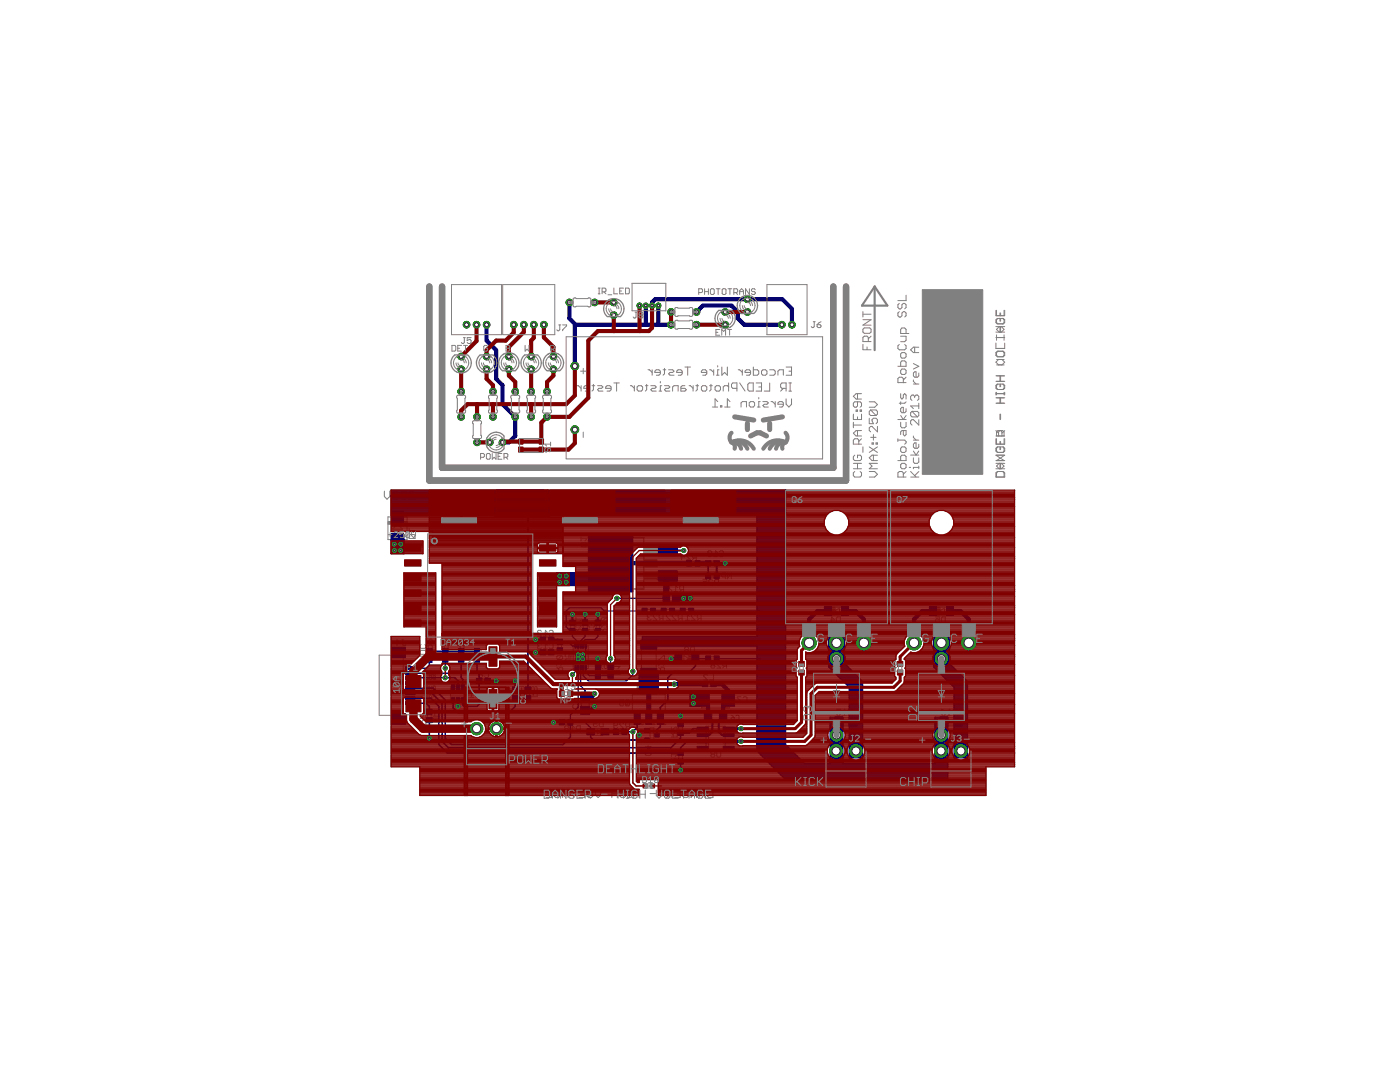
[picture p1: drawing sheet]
<svg xmlns="http://www.w3.org/2000/svg" width="279mm" height="216mm" viewBox="0 0 279 216" stroke-linecap="round" stroke-linejoin="round" font-family="sans-serif">
<g fill="none" stroke="#808080" stroke-width=".2">
<path d="M115.1 77h.3l.6 .5M116 77v1M117.6 77.5h-1.1v-.3l.3-.2h.5l.3 .2v.6l-.3 .2h-.5M118.2 77h.5M118.4 76.7v1.1l-.2 .2M119.3 77h.8l.2 .2-.2 .3h-.6l-.2 .3 .2 .2h.8M122 77.5h-1.1v-.3l.3-.2h.5l.3 .2v.6l-.3 .2h-.5M122.5 76.4h1.1M123.1 76.4v1.6M125.8 77h.3l.5 .5M126.6 77v1M127.1 77.2l.3-.2h.6l.2 .2v.6l-.2 .2h-.6l-.3-.2z"/>
<path d="M128.8 77h.5M129.1 76.7v1.1l-.3 .2M129.3 73.8h.3l.6 .5M129.9 77h.8l.3 .2-.3 .3h-.5l-.3 .3 .3 .2h.8M130.2 73.8v1.1M131.5 78h.6M131.8 74.3h-1.1v-.2l.3-.3h.5l.3 .3v.5l-.3 .3h-.5M131.8 76.1v.3M132.1 77h-.3v1M132.3 73.8h.6M132.6 73.5v1.1l-.3 .3M132.6 77h.8l.3 .2-.3 .3h-.5l-.3 .3 .3 .2h.8"/>
<path d="M133.4 73.8h.8l.3 .3-.3 .2h-.5l-.3 .3 .3 .3h.8M134.2 78v-.8l.3-.2h.8v1M136.1 74.3h-1v-.2l.2-.3h.6l.2 .3v.5l-.2 .3h-.6M136.7 77h-.5l-.3 .2v.8h.8l.3-.2-.3-.3h-.8M136.7 73.2h1.1M137.2 73.2v1.7M137.5 77h.3l.5 .5M138.3 77v1M138.9 77h.5M139.1 76.7v1.1l-.2 .2M140 77.2l.3-.2h.5l.3 .2v.6l-.3 .2h-.5l-.3-.2zM141.1 74.3h-1.1v-.2l.3-.3h.5l.3 .3v.5l-.3 .3h-.5"/>
<path d="M141.6 73.8h.3l.5 .5M141.6 77h.6M141.9 76.7v1.1l-.3 .2M142.4 73.8v1.1M142.7 77.2l.3-.2h.5l.3 .2v.6l-.3 .2h-.5l-.3-.2zM143 74.9h.5M143.2 73v.2M143.5 73.8h-.3v1.1M144.1 73.2v1.7l.5-.6 .6 .6v-1.7M145.4 77.2l-.2-.2h-.6l-.3 .2v.8M145.4 76.4v1.6M147.1 77.5h-.9l-.2-.3v-.5l.2-.3h.9v1.6"/>
<path d="M147.3 73.8h.3l.5 .5M147.6 76.4l1.1 1.6M148.1 73.8v1.1M149.2 76.7l.3-.3h.8v1.6h-.8l-.3-.2zM149.8 74.3h-1.1v-.2l.3-.3h.5l.3 .3v.5l-.3 .3h-.5M150.3 73.2v1.7h.9l.2-.3v-.5l-.2-.3h-.9M150.9 76.4h1.1v1.6h-1.1M151.4 79.3v.3M151.4 77.2h.6M152 74.1l.3-.3h.5l.3 .3v.5l-.3 .3h-.5l-.3-.3zM153.6 73.8h.8l.3 .3v.5l-.3 .3h-.8M153.6 76.4v1.6h-1.1"/>
<path d="M155.3 74.9v-.8l.2-.3h.8v1.1M156.3 77.5l-.5 .5M156.9 77.5h-.8l-.3-.3v-.5l.3-.3h.8v1.6M156.9 73.2h1.1v1.7h-1.1M156.9 79.6v1.1l.5 .5 .6-.5v-1.1M157.4 74.1h.6M157.4 78h.6M157.4 76.4h.6M157.7 76.4v1.6M198.8 61.9v1.1h1.6v-1.1M198.8 68.5v1h1.6M198.8 78.3v.5"/>
<path d="M198.8 79.4h1.6M198.8 78.5h1.6M198.8 76.1h1.6M198.8 75h1.6M198.8 67.4h1.6M198.8 65.2h1l.6 .5-.6 .6h-1M199 70.1h1.1l.3 .3v.5l-.3 .3h-1.1l-.2-.3v-.5zM199.6 62.4v.6M199.6 65.2v1.1M199.6 75v1.1M199.6 79.4v1.1M200.1 63.5l.3 .3v.6l-.3 .2h-1.1l-.2-.2v-.6l.2-.3h.6v.6"/>
<path d="M200.1 76.6l.3 .3v.5l-.3 .3h-1.1l-.2-.3v-.5l.2-.3h.6v.6M200.4 66.8v1.1M200.4 78.3v.5M200.4 71.7h-1.1l-.5 .6 .5 .5h1.1M76.7 98v1.1l.5 .5 .6-.5v-1.1M78.3 98.3v1.1l.3 .2h.6l.2-.2M78.3 98.3l.3-.3h.6l.2 .3v1.1M78.3 98.3l1.1 1.1M80 98h1.1v.8l-.6-.3h-.3l-.2 .3v.6l.2 .2h.6l.3-.2M82.7 98.3l-.3-.3h-.5l-.3 .3v.2l1.1 1.1h-1.1M83.2 98.8h1.1M83.8 98.3v1.1"/>
<path d="M142.2 81.2h1M143.2 80.1l-.5-.5v1.6M143.8 80.9h.3v.3h-.3zM144.6 81.2h1.1M145.7 80.1l-.5-.5v1.6M147.9 81.2v-.8l.3-.3h.8v1.1M149.5 80.4l.3-.3h.5l.3 .3v.5l-.3 .3h-.5l-.3-.3zM151.2 81.2h.5M151.7 80.1h-.3v1.1M152.3 80.1h.8l.2 .3-.2 .3h-.6l-.2 .2 .2 .3h.8M153.9 80.1h.3l.5 .6M154.7 80.1v1.1"/>
<path d="M156.3 80.7h-1v-.3l.2-.3h.6l.2 .3v.5l-.2 .3h-.6M198.8 94.4l.2-.3h1.1l.3 .3v.8h-1.6zM198.8 87.5v1.1h1.6v-1.1M198.8 87h1.6v-.8l-.3-.3h-.5l-.3 .3v.8M198.8 92.5h1l.6 .5-.6 .5h-1M198.8 85.9l.5 .5M198.8 80.5h1.6M199.6 82.6v1.1M199.6 88.1v.5M199.6 92.5v1M200.1 89.2l.3 .3v.5l-.3 .3h-1.1l-.2-.3v-.5l.2-.3h.6v.5M200.4 90.8h-1.6l1.6 1.1h-1.6"/>
<path d="M77.4 103.1h3.8v4.6h-3.8zM81.7 106.8l.2-.1h.7l.2 .1v.6h-1.1zM81.7 105.5v.8M81.7 105.9h1.1l-.4 .4M116 108.5l.1-.2h.8l.2 .2v.4l-.2 .2h-.8l-.1-.2zM116 107.1v.8M116 108.3l.3 .4M116 107.5h1.1l-.4 .4M133.5 118.7h.8M134.1 116.9h-.8v.2l.8 .8v.1M134.5 118h.8M135.3 117.3l-.4-.4v1.1"/>
<path d="M135.8 111.1h.8l-.6-.6v1.2M136 117.7l-.4 .3M136.4 117.7h-.6l-.2-.2v-.4l.2-.2h.6v1.1M137.8 110.7l-.2-.2h-.4l-.2 .2v.2l.8 .8h-.8M137.9 112.8h.9M137.9 112h.9M138.6 111.3l-.4 .4M139 111.3h-.6l-.2-.2v-.4l.2-.2h.6v1.2M140.3 115.6h.8v.6l-.4-.2-.4 .2v.4l.2 .2h.4l.2-.2M141.2 110.1l.2-.2h.4l.2 .2v.8M141.2 110.1v.8l.2 .2h.4l.2-.2M141.2 110.1l.8 .8"/>
<path d="M141.8 115.3h.8M141.8 114.6h.8M141.8 112.8h.7M141.8 112h.7M142.2 115.8l-.2-.2h-.4l-.1 .2v.2l.7 .8h-.7M142.4 111.1h.8M143 116.4l-.4 .4M143.2 110.3l-.4-.4v1.2M143.4 116.4h-.6l-.2-.2v-.4l.2-.2h.6v1.2M143.6 110.1l.2-.2h.4l.2 .2v.8l-.2 .2h-.4l-.2-.2M144.8 115.1h-.6l-.2-.2v-.4l.2-.2h.6v1.2M145.2 114.3v1.2l.7-1.2v1.2"/>
<path d="M77.9 130.7h-2.2v12h2.2M79 128.3h.8l-.6-.6v1.1M80.2 127.7h.4M80.4 127.7v1l.2 .1 .4-.1M80.5 131.3v11M83.8 130l.2-.2h.8l.2 .2v.6h-1.2zM83.8 130.9h.8l.4 .4-.4 .4h-.8M84 128.6l-.2 .2v.4l.2 .2h.8l.2-.2v-.4l-.2-.2M84.4 130.9v.8M84.8 137.9l.5 .5M84.9 137l.1-.1 .4 .1v.5l-.4 .1-.1-.4h.3M84.9 134.3h.5"/>
<path d="M84.9 134.7v-.5l.3-.2 .2 .2v.5M85.1 129.5h1.2v-.6l-.2-.2h-.4l-.2 .2v.6M85.1 126.6l.4-.2 .2 .2v.5h-.4l-.2-.2zM85.1 127.5v.8l.8-.8 .4 .2v.4l-.2 .2M85.1 128.7l.4 .4M85.2 138.3l-.4 .3M85.3 137.9v.7M85.3 130.4v.8M85.4 139.4l-.5-.1 .1-.4h.4v.8M85.4 134.9v.7h-.5M85.6 138l.1-.1 .3 .1v.5l-.1 .1-.3-.1M85.7 136.9v.7"/>
<path d="M85.7 138.9v.8M85.7 135l.1-.1 .4 .1-.2 .6-.3-.1M85.7 139.3h.5M85.7 137.2h.5M85.8 134h.4v.7l-.5-.1zM86 130.4v.8M86.2 136.9v.7M86.2 138.9v.8M86.3 126.4l-.6 .7M86.3 137.9l.5 .5M86.4 135l.2-.1 .3 .1-.1 .2-.4 .1 .2 .3 .3-.1M86.4 137l.2-.1 .3 .1v.5l-.1 .1-.4-.1"/>
<path d="M86.4 134.1l.2-.1 .3 .1-.1 .2-.4 .2 .2 .2 .3-.1M86.4 139l.2-.1 .3 .1v.5l-.1 .2-.4-.2M86.7 138.3l-.4 .3M86.8 137.9v.7M88.3 129.5h1.2v-.6l-.3-.2h-.3l-.2 .2v.6M88.3 127.9h1.2l-.5 .4M88.3 128.7l.4 .4M88.3 127.5v.8M88.5 130.4v.8M88.9 126.6l-.2-.2-.4 .2v.3l.2 .2M88.9 126.6l.1-.2 .5 .2v.3l-.3 .2M88.9 126.6v.1"/>
<path d="M89.2 130.4v.8M89.9 138.9h3M89.9 136.9v3M91.4 129.5h1.2v-.6l-.2-.2h-.4l-.2 .2v.6M91.4 126.4v.7l.8-.7 .4 .2v.3l-.2 .2M91.4 128.7l.4 .4M91.4 127.9h1.2l-.4 .4M91.4 127.5v.8M91.7 130.4v.8M92.4 130.4v.8M92.9 136.9v3M93.7 139.1h.8"/>
<path d="M94.5 138.3l-.4-.3v1.1M94.8 130.5v.6M94.9 138v.9l.2 .2h.4l.2-.2v-.9M95.6 130.5v.6M95.7 134.6l-.2-.2 .2-.4h.4l.2 .2-.2 .4M95.7 134.6l-.2 .2 .2 .4h.4l.2-.2-.2-.4M95.7 134.6h.4M96 130.9v.7h1.2M96 129.7v.8M96 130.1h1.2l-.4 .4M96.1 136.3h.7M96.1 135.5h.7"/>
<path d="M96.7 134.2l.2-.2h.4l.2 .2v.8l-.2 .2h-.4l-.2-.2M102.5 138v.9M103.2 138v.9M103.5 139h1.2v-.6l-.2-.2h-.4l-.2 .2v.6M103.5 138.2l.4 .4M104.1 137.1v.5l.2 .2 .4-.2v-.4l-.2-.1h-.8l-.2 .1v.4l.2 .2M105 138v.9M105.7 138v.9M106 139h1.2v-.6l-.2-.2h-.4l-.2 .2v.6M106 138.2l.4 .4M106.6 137.2l.2-.1 .4 .1v.4l-.2 .2-.4-.2M106.6 137.2l-.2-.1-.4 .1v.4l.2 .2 .4-.2"/>
<path d="M106.6 137.2v.4M107.5 128.9l-.2 .2 .2 .4h.3l.3-.2M107.5 128.9h.2M108.1 126l-.3-.2h-.3l-.2 .2v.2l.8 .7h-.8M108.1 128.5l-.3-.2h-.3l-.2 .2 .2 .4M108.4 126.9h.8M108.4 129.5h.8M108.8 127.2h.7M108.8 128h.7M108.8 129.7h.7M108.8 130.6h.7M109.2 126.2l-.4-.4v1.1"/>
<path d="M109.2 128.7l-.4-.4v1.2M109.6 128.5l.2-.2h.4l.2 .2v.8l-.2 .2h-.4l-.2-.2M109.6 126l.2-.2h.4l.2 .2v.7l-.2 .2h-.4l-.2-.2M111.1 133.9h1.2v-.6l-.2-.2h-.4l-.2 .2v.6M111.1 133.1l.4 .4M111.1 132.4h1.2l-.4 .4M111.1 132v.8M111.4 128.5v.8M112.1 128.5v.8M112.1 130.8l.2 .2v.4l-.2 .2h-.8M112.1 130.8h-.8l-.2 .2v.4l.2 .2M112.1 130.8l-.8 .8"/>
<path d="M113.9 124.7v.8M114 130.3v.8h-.6l.2-.4-.2-.4h-.4l-.2 .2v.4l.2 .2M114 131.5h-1l-.2 .2v.4l.2 .2h1M114.3 139.4v.8l.8-.8 .4 .2v.4l-.2 .2M114.4 128.9h3v4.5h-3zM114.6 124.7v.8M114.9 126.3h1.2v-.6l-.2-.2h-.4l-.2 .2v.6M114.9 125.5l.4 .4M114.9 124.8h1.2l-.4 .3M114.9 123.2v.8M114.9 124.4v.7M114.9 123.6h1.2l-.4 .4"/>
<path d="M115.4 128.9v1h-1M116 139.4v1.9M116.4 124.7v.7M117.2 124.7v.7M117.6 139.4v1.9M117.7 125.5l-.2 .2v.4l.2 .2h.7l.2-.2v-.4l-.2-.2M118 124.5l-.1-.1-.4 .1v.4l.2 .2M118 124.5l.3-.1 .3 .1v.4l-.2 .2M118 124.5v.3M118.9 133.6v.7M119 124.7v.8M119.7 124.7v.8"/>
<path d="M119.8 133.6v.7M120 126.3h1.2v-.6l-.2-.2h-.4l-.2 .2v.6M120 124.4v.7l.8-.7 .4 .1v.4l-.2 .2M120 125.5l.4 .4M120.2 133.8l-.2 .2v.4l.2 .2h.8l.2-.2v-.4l-.2-.2M120.6 132.6v.6l.2 .2 .4-.2v-.4l-.2-.2h-.8l-.2 .2v.4l.2 .2M121 123.2l.2 .2v.4l-.2 .2h-.8M121 123.2h-.8l-.2 .2v.4l.2 .2M121 123.2l-.8 .8M121.5 133.5v.9M122.2 133.5v.9M122.6 134.6h1.1v-.6l-.2-.2h-.4l-.2 .2v.6"/>
<path d="M122.6 133.8l.3 .4M122.6 133h1.1l-.4 .4M122.6 132.6v.8M123.1 131.4v.8l.6-.6h-1.1M123.7 139.7h.8v.6l-.4-.2-.4 .2v.4l.2 .1h.3l.3-.1M124.8 139.9l.2-.2h.4l.2 .2v.8l-.2 .1h-.4l-.2-.1zM127 137.4h.5l-.3-.4v.7M128 129.1v4.7M129.1 121.6h.8M129.1 122.3h.8M129.4 123.2h.2M129.4 123.2l-.2 .2 .2 .4h.4l.2-.2"/>
<path d="M130 122.8l-.2-.2h-.4l-.2 .2 .2 .4M131 129.1v4.7M131.1 122.8l-.2-.2h-.3l-.2 .2v.2l.7 .8h-.7M131.4 131.6h.2l.8-.8h.2v.8M131.4 133.9h1.2v-.6l-.2-.2h-.4l-.2 .2v.6M131.4 132v.8l.8-.8 .4 .2v.4l-.2 .2M131.4 133.1l.4 .4M131.9 123.4l-.4 .4M132.3 123.4h-.6l-.2-.2v-.4l.2-.2h.6v1.2M132.9 121.6h.8M132.9 122.3h.8M133.5 120h.8"/>
<path d="M133.8 122.8l-.2-.2h-.4l-.2 .2v.2l.8 .8h-.8M134.9 122.8l-.2-.2h-.3l-.2 .2v.2l.7 .8h-.7M135.7 123.4l-.4 .4M135.8 130.6h2.6M135.8 132.2h2.6M136.1 123.4h-.6l-.2-.2v-.4l.2-.2h.6v1.2M136.7 121.6h.8M136.7 122.3h.8M136.8 123.8h.8M136.8 129.6l-.2 .3 .2 .3h.4l.2-.2-.2-.4M136.8 129.6l-.2-.1 .2-.4h.4l.2 .2-.2 .3M136.8 129.6h.4"/>
<path d="M137.6 123l-.4-.4v1.2M137.8 129.3l.2-.2h.6v1.1h-.6l-.2-.2zM138.7 122.8l-.1-.2h-.4l-.2 .2v.2l.7 .8h-.7M139.5 123.4l-.4 .4M139.9 123.4h-.6l-.2-.2v-.4l.2-.2h.6v1.2M140 138.1h5.6v3.1h-5.6zM141.2 136.1h.7M141.2 136.9h.7M141.2 134.7l-.2-.2h-.4l-.2 .2v.2l.8 .8h-.8M141.8 131.1h.8M141.8 131.8h.8M142.1 132.7l-.2-.2 .2-.4h.4l.2 .2-.2 .4"/>
<path d="M142.1 132.7l-.2 .2 .2 .4h.4l.2-.2-.2-.4M142.1 132.7h.4M142.4 134.5v1.2h-.8M143.8 132.3l-.2-.2h-.3l-.3 .2v.2l.8 .8h-.8M144.6 132.9l-.4 .4M145 132.9h-.6l-.2-.2v-.4l.2-.2h.6v1.2M147.9 139h-.8v.2l.8 .8v.2M148.3 139.2l.2-.2h.4l.2 .2v.8l-.2 .2h-.4l-.2-.2M165.6 122.7h2.7M165.6 121.1h2.7M165.8 123.7h.7l-.6-.6v1.2M167.1 123.1h.6v1.2h-.6l-.2-.2v-.8z"/>
<path d="M186.6 122.7h2.6M186.6 121.1h2.6M186.7 123.1h.8v.6l-.4-.2-.4 .2v.4l.2 .2h.4l.2-.2M187.9 123.3l.2-.2h.5v1.2h-.5l-.2-.2zM83.8 144.5h1.2v-.6l-.2-.2h-.4l-.2 .2v.6M83.8 143.3h.2l.8-.7h.2v.7M83.8 143.7l.4 .4M85.3 142.4v.9M86 142.4v.9M86.4 142.9h1.1v-.6l-.2-.2h-.3l-.2 .2v.6M87.5 143.3h-1.1l1.1 .8h-1.1M92.4 144.8h1.1"/>
<path d="M92.9 144.2v1.1M101 144.3h1.1M109 157.5h1.1v1.7h-1.1M109.6 158.3h.5M110.6 157.8l.3-.3h.6l.2 .3v1.1l-.2 .3h-.6l-.3-.3v-.6h.6M112.3 159.2v-1.1l.5-.6 .6 .6v1.1M112.3 158.3h1.1M112.5 144.5h.9M112.5 143.8h.9M112.9 145.4l-.2-.2 .2-.4h.4l.2 .2-.2 .4M112.9 145.4l-.2 .2 .2 .4h.4l.2-.2-.2-.4M112.9 145.4h.4"/>
<path d="M113.9 146h.7M113.9 157.5h1.1M114.5 157.5v1.7M114.5 140.6l-.2 .2v.3l.2 .2h.8l.2-.2v-.3l-.2-.2M114.6 145.2l-.4-.4v1.2M115.4 145.6l-.4 .4M115.8 145.6h-.6l-.2-.2v-.4l.2-.2h.6v1.2M116.6 157.5v1.7h-1.1M117.5 157.5h.5l.3 .3v1.1l-.3 .3h-.5l-.3-.3v-1.1zM118.3 145.3h2v1.4h-2zM118.4 144.4h.6l.2-.2-.2-.4h-.4l-.2 .2v.8l.2 .2h.4l.2-.2M118.8 157.5v1.1l.6 .6 .5-.6v-1.1"/>
<path d="M119.2 145.6l.6 .4-.6 .4zM119.8 143.8h.6v1.2h-.6l-.2-.2v-.8zM122.1 158.3h1.1M122.1 157.5v1.7M122.5 144.8h.6l.2-.2-.2-.4h-.4l-.2 .2v.8l.2 .2h.4l.2-.2M123.2 157.5v1.7M123.3 145.7h.9M123.3 146.4h.9M123.7 157.8l.3-.3h.5l.3 .3v1.1l-.3 .3h-.5l-.3-.3v-.6h.6M124.5 144.4l-.3-.2h-.3l-.2 .2v.2l.8 .8h-.8M125.2 140.5l-.4 .3M125.2 144.9l-.4 .5"/>
<path d="M125.4 159.2h.5M125.4 157.5h.5M125.6 144.9h-.6l-.2-.1v-.4l.2-.2h.6v1.2M125.6 157.5v1.7M126.5 158.3h1.1M126.5 157.5v1.7M127.6 157.5v1.7M128.1 144.2l-.2 .2 .2 .2 .3-.1M128.1 144.2h.1M128.4 144l-.3-.1-.2 .1 .2 .2M128.8 150.2l.2-.2h.7l.2 .2v.3l-.2 .2h-.7l-.2-.2zM128.8 150l.4 .3"/>
<path d="M129.3 148.8v.7l.6-.5h-1.1M129.7 158.3h1.1M129.7 145.2h.8v2.9h-.8zM130.7 144l-.1-.1-.4 .1 .5 .6h-.5M132.4 144.6h.5M132.9 144.1l-.2-.2v.7M133.6 158.6l-.6 .6M134 152.1h1.1v-.5l-.1-.3h-.4l-.2 .3v.5M134 145.1v.8l.7-.8 .4 .2v.4l-.1 .2M134 147h1.1v-.5l-.1-.2h-.4l-.2 .2v.5M134 151.3l.4 .4M134 150.6h1.1l-.4 .4"/>
<path d="M134 150.2v.8M134 146.3l.4 .4M134.1 158.6h-.8l-.3-.3v-.5l.3-.3h.8v1.7M134.6 157.5h1.1v1.7h-1.1M135.2 158.3h.5M135.5 145v.8M135.5 150.7v.8M136.2 145v.8M136.2 150.7v.8M136.3 157.8l.3-.3h.5l.3 .3v1.1l-.3 .3h-.5l-.3-.3v-.6h.5M137.9 157.5v1.7l1.1-1.7v1.7M139.6 159.2v-1.1l.5-.6 .6 .6v1.1"/>
<path d="M139.6 158.3h1.1M141.2 157.8l.3-.3h.8v1.7h-.8l-.3-.3zM141.3 142.1h3M141.3 143.6h3M142.1 150.5l-.2 .2 .2 .4h.4l.2-.2-.2-.4M142.1 150.5l-.2-.2 .2-.4h.4l.2 .2-.2 .4M142.1 150.5h.4M143 149.9v1l.3 .2h.3l.2-.2v-1M145.9 143.4l.2-.2h.5v.3l-.2 .2h-.3zM145.9 142.7l.7 .5M146.9 142.9l.1-.2 .5 .2v.6l-.2 .2-.4-.2M166.9 141.5h.8v.6l-.4-.2-.4 .2v.4l.2 .2h.4l.2-.2"/>
<path d="M167.9 143.2h1.9M167.9 144.8h1.9M168.1 142.7h.8M168.9 141.9l-.4-.4v1.2M169.7 142.3l-.4 .4M170.1 142.3h-.6l-.2-.2v-.4l.2-.2h.6v1.2M187.9 142.3l.2-.2h.6v.4l-.2 .2h-.4zM187.9 141.5l.8 .6M188.8 143.2h2M188.8 144.8h2M189.1 142.7h.7M189.8 141.9l-.4-.4v1.2"/>
<path d="M190.6 142.3l-.4 .4M191 142.3h-.6l-.2-.2v-.4l.2-.2h.6v1.2"/>
</g>
<g fill="#808080" stroke="#808080" stroke-width=".2">
<path d="M78.2 102.6h2.2v.6h-2.2z"/>
<path d="M78.2 107.7h2.2v.5h-2.2z"/>
<path d="M77.4 104.1h3.8v.5h-3.8z"/>
<path d="M132.5 109.3h1.4v1.1h-1.4z"/>
<path d="M131.1 109.1h1.5v1.5h-1.5z"/>
<path d="M132.5 114.4h1.4v1.1h-1.4z"/>
<path d="M131.1 114.2h1.5v1.5h-1.5z"/>
<path d="M139.7 148.9h1.1v.6h-1.1z"/>
<path d="M139.7 147.7h1.1v.5h-1.1z"/>
<path d="M139.7 146.4h1.1v.5h-1.1z"/>
<path d="M139.7 145.1h1.1v.5h-1.1z"/>
<path d="M144.8 145.1h1.1v.5h-1.1z"/>
<path d="M144.8 146.4h1.1v.5h-1.1z"/>
<path d="M144.8 147.7h1.1v.5h-1.1z"/>
<path d="M144.8 148.9h1.1v.6h-1.1z"/>
<path d="M169.8 143.1h.7v1.8h-.7z"/>
<path d="M167.2 143.1h.7v1.8h-.7z"/>
<path d="M190.8 143.1h.7v1.8h-.7z"/>
<path d="M188.1 143.1h.7v1.8h-.7z"/>
<path d="M143.9 142h.5v1.7h-.5z"/>
<path d="M141.2 142h.5v1.7h-.5z"/>
<path d="M139.8 138.6h.2v2.2h-.2z"/>
<path d="M145.6 138.6h.2v2.2h-.2z"/>
<path d="M144.8 138.1h.5v3.1h-.5z"/>
<path d="M135.4 150.3h.8v.4h-.8z"/>
<path d="M135.4 151.5h.8v.5h-.8z"/>
<path d="M135.4 145.8h.8v.4h-.8z"/>
<path d="M135.4 144.5h.8v.5h-.8z"/>
<path d="M141.9 136h.5v1h-.5z"/>
<path d="M140.7 136h.5v1h-.5z"/>
<path d="M165.1 121.1h.5v1.7h-.5z"/>
<path d="M168.2 121.1h.6v1.7h-.6z"/>
<path d="M186 121.1h.6v1.7h-.6z"/>
<path d="M189.2 121.1h.5v1.7h-.5z"/>
<path d="M85.3 143.3h.8v.4h-.8z"/>
<path d="M85.3 142h.8v.4h-.8z"/>
<path d="M104.9 137.6h.9v.4h-.9z"/>
<path d="M104.9 138.8h.9v.5h-.9z"/>
<path d="M102.4 138.8h.9v.5h-.9z"/>
<path d="M102.4 137.6h.9v.4h-.9z"/>
<path d="M94.7 130h1v.5h-1z"/>
<path d="M94.7 131.1h1v.5h-1z"/>
<path d="M95.6 135.4h.5v1h-.5z"/>
<path d="M96.8 135.4h.5v1h-.5z"/>
<path d="M111.3 129.3h.8v.5h-.8z"/>
<path d="M111.3 128.1h.8v.4h-.8z"/>
<path d="M118.9 124.2h.8v.5h-.8z"/>
<path d="M118.9 125.5h.8v.4h-.8z"/>
<path d="M113.4 143.7h.4v.8h-.4z"/>
<path d="M112.1 143.7h.5v.8h-.5z"/>
<path d="M116 138.6h1.6v.8h-1.6z"/>
<path d="M115.9 141.3h1.7v.7h-1.7z"/>
<path d="M109.5 127.1h.5v1h-.5z"/>
<path d="M108.3 127.1h.5v1h-.5z"/>
<path d="M109.5 129.7h.5v.9h-.5z"/>
<path d="M108.3 129.7h.5v.9h-.5z"/>
<path d="M132.9 118.7h.6v1.4h-.6z"/>
<path d="M134.3 118.7h.7v1.4h-.7z"/>
<path d="M137.5 121.5h.4v.8h-.4z"/>
<path d="M136.2 121.5h.5v.8h-.5z"/>
<path d="M133.7 121.5h.4v.8h-.4z"/>
<path d="M132.4 121.5h.5v.8h-.5z"/>
<path d="M129.9 121.5h.4v.8h-.4z"/>
<path d="M128.6 121.5h.5v.8h-.5z"/>
<path d="M113.8 125.5h.9v.4h-.9z"/>
<path d="M113.8 124.2h.9v.5h-.9z"/>
<path d="M116.3 125.4h1v.5h-1z"/>
<path d="M116.3 124.2h1v.6h-1z"/>
<path d="M91.6 130h.9v.4h-.9z"/>
<path d="M91.6 131.2h.9v.4h-.9z"/>
<path d="M88.4 130h.9v.4h-.9z"/>
<path d="M88.4 131.2h.9v.4h-.9z"/>
<path d="M121.4 133.1h.9v.4h-.9z"/>
<path d="M121.4 134.4h.9v.4h-.9z"/>
<path d="M118.9 134.3h.9v.5h-.9z"/>
<path d="M118.9 133.1h.9v.5h-.9z"/>
<path d="M137.5 112h.4v.8h-.4z"/>
<path d="M138.8 112h.4v.8h-.4z"/>
<path d="M141.3 111.9h.5v1h-.5z"/>
<path d="M142.5 111.9h.5v1h-.5z"/>
<path d="M141.3 114.5h.5v.9h-.5z"/>
<path d="M142.6 114.5h.4v.9h-.4z"/>
<path d="M85.3 130h.8v.4h-.8z"/>
<path d="M85.3 131.2h.8v.4h-.8z"/>
<path d="M127.9 136.7h3.2v1.8h-3.2z"/>
<path d="M129.1 142.1h.8v1.9h-.8z"/>
<path d="M131.4 142.1h.8v1.9h-.8z"/>
<path d="M126.7 142.1h.9v1.9h-.9z"/>
<path d="M129.2 147.4h.5v.4h-.5z"/>
<path d="M129.2 145.5h.5v.4h-.5z"/>
<path d="M130.6 146.5h.5v.4h-.5z"/>
<path d="M138.4 130.6h.6v1.7h-.6z"/>
<path d="M135.3 130.6h.5v1.7h-.5z"/>
<path d="M127.9 133.8h3.1v.8h-3.1z"/>
<path d="M127.9 128.2h3.1v.9h-3.1z"/>
<path d="M142.6 131h.4v.8h-.4z"/>
<path d="M141.3 131h.5v.8h-.5z"/>
<path d="M124.2 145.6h.4v.9h-.4z"/>
<path d="M122.9 145.6h.4v.9h-.4z"/>
<path d="M119.8 145.3h.2v1.4h-.2z"/>
<path d="M128.6 109.1h2.5v1.5h-2.5z"/>
<path d="M128.6 114.2h2.5v1.5h-2.5z"/>
<path d="M128.6 111.7h2.5v1.4h-2.5z"/>
<path d="M166.1 121.1h.6v1.6h-.6z"/>
<path d="M187 121.1h.6v1.6h-.6z"/>
<path d="M137.4 130.6h.6v1.6h-.6z"/>
</g>
<path d="M119.7 107.3h8.8v10.2h-8.5l-1.4-2v-6.5zM120 107.3v10.2" fill="none" stroke="#808080" stroke-width=".25"/>
<path d="M79.3 104.6l1 1h-2zM126.2 138.5h6.6v3.6h-6.6zM136.5 130.8l1 .6-1 .6zM166.6 121.9l1-.6v1.2zM187.5 121.9l1-.6v1.2zM140.9 144.9h3.8v4.8h-3.8zM141.4 144.9v4.8" fill="none" stroke="#808080" stroke-width=".21"/>
<path d="M146 88.3l.6 .5v.7M146 88.3a1.66 1.66 0 0 1 1.9 1.2M146 88.3a2.44 2.44 0 0 1 3.2 1.2M146 88.3a3.3 3.3 0 0 1 4.4 1.2M146 86.4l-.4 .8 .1 .6 .3 .5M156.8 88.3l-.3 .1a.94 .94 0 0 0-.4 1.1M156.8 88.3a1.62 1.62 0 0 0-1.9 1.2M156.8 88.3a2.44 2.44 0 0 0-3.2 1.2M156.8 88.3a3.3 3.3 0 0 0-4.5 1.2M156.8 86.4l.4 .8-.1 .6-.3 .5" fill="none" stroke="#808080" stroke-width=".83"/>
<path d="M146.6 83.2l3.8 .6M149.2 84.5v1.2M149.8 87l1.3-.6h.6l1.3 .6M153.6 84.5v1.2M156.1 83.2l-3.8 .6" fill="none" stroke="#808080" stroke-width="1"/>
<path d="M85.7 57.2v38.7h83.1v-38.7M88.2 57.2v36.1h78.1v-36.1" fill="none" stroke="#808080" stroke-width="1.3"/>
<g fill="#000080" stroke="#000080" stroke-width=".2">
<path d="M78.1 102h2.4v2.4h-2.4z"/>
<path d="M78.1 106.4h2.4v2.4h-2.4z"/>
<path d="M131.4 108.8h3.8v2.1h-3.8z"/>
<path d="M131.4 113.9h3.8v2.1h-3.8z"/>
<path d="M117.4 106.7h8.9v11.4h-8.9z"/>
<path d="M139.1 147.6h2.2v.6h-2.2z"/>
<path d="M144.3 147.6h2.2v.6h-2.2z"/>
<path d="M139.1 148.9h2.2v.6h-2.2z"/>
<path d="M139.1 146.4h2.2v.6h-2.2z"/>
<path d="M139.1 145.1h2.2v.6h-2.2z"/>
<path d="M144.3 148.9h2.2v.6h-2.2z"/>
<path d="M144.3 146.4h2.2v.6h-2.2z"/>
<path d="M144.3 145.1h2.2v.6h-2.2z"/>
<path d="M166.6 143.1h1.6v1.8h-1.6z"/>
<path d="M169.5 143.1h1.6v1.8h-1.6z"/>
<path d="M187.6 143.1h1.6v1.8h-1.6z"/>
<path d="M190.4 143.1h1.6v1.8h-1.6z"/>
<path d="M143.6 141.9h1.5v1.9h-1.5z"/>
<path d="M140.6 141.9h1.4v1.9h-1.4z"/>
<path d="M144.1 138.4h2.5v2.5h-2.5z"/>
<path d="M139 138.4h2.6v2.5h-2.6z"/>
<path d="M135.3 151.4h1.1v1.1h-1.1z"/>
<path d="M135.3 149.8h1.1v1h-1.1z"/>
<path d="M135.3 144h1.1v1.1h-1.1z"/>
<path d="M135.3 145.7h1.1v1h-1.1z"/>
<path d="M80.9 133h1.9v.6h-1.9z"/>
<path d="M80.9 134h1.9v.6h-1.9z"/>
<path d="M80.9 135h1.9v.6h-1.9z"/>
<path d="M80.9 136h1.9v.6h-1.9z"/>
<path d="M80.9 138h1.9v.6h-1.9z"/>
<path d="M80.9 137h1.9v.6h-1.9z"/>
<path d="M80.9 139h1.9v.6h-1.9z"/>
<path d="M80.9 140h1.9v.6h-1.9z"/>
<path d="M78.1 142.4h2.8v2.1h-2.8z"/>
<path d="M78.1 129.1h2.8v2.1h-2.8z"/>
<path d="M141.8 136h1.1v1h-1.1z"/>
<path d="M140.1 136h1.1v1h-1.1z"/>
<path d="M164.5 121h1.4v1.8h-1.4z"/>
<path d="M167.9 121h1.4v1.8h-1.4z"/>
<path d="M185.5 121h1.4v1.8h-1.4z"/>
<path d="M188.9 121h1.4v1.8h-1.4z"/>
<path d="M85.1 141.5h1.1v1h-1.1z"/>
<path d="M85.1 143.2h1.1v1h-1.1z"/>
<path d="M92 136.6h.7v1h-.7z"/>
<path d="M91.1 136.6h.6v1h-.6z"/>
<path d="M90.1 136.6h.7v1h-.7z"/>
<path d="M92 139.2h.7v1h-.7z"/>
<path d="M91.1 139.2h.6v1h-.6z"/>
<path d="M90.1 139.2h.7v1h-.7z"/>
<path d="M104.8 138.7h1.1v1.1h-1.1z"/>
<path d="M104.8 137.1h1.1v1h-1.1z"/>
<path d="M102.3 137.1h1.1v1h-1.1z"/>
<path d="M102.3 138.7h1.1v1.1h-1.1z"/>
<path d="M94.7 129.4h1v1.1h-1z"/>
<path d="M94.7 131.1h1v1.1h-1z"/>
<path d="M95.1 135.4h1.1v1h-1.1z"/>
<path d="M96.8 135.4h1.1v1h-1.1z"/>
<path d="M111.2 127.5h1.1v1h-1.1z"/>
<path d="M111.2 129.2h1.1v1.1h-1.1z"/>
<path d="M114.7 132.8h.3v.9h-.3z"/>
<path d="M115.2 132.8h.3v.9h-.3z"/>
<path d="M115.7 132.8h.3v.9h-.3z"/>
<path d="M116.2 132.8h.3v.9h-.3z"/>
<path d="M116.7 132.8h.3v.9h-.3z"/>
<path d="M114.7 128.5h.3v.8h-.3z"/>
<path d="M115.2 128.5h.3v.8h-.3z"/>
<path d="M115.7 128.5h.3v.8h-.3z"/>
<path d="M116.2 128.5h.3v.8h-.3z"/>
<path d="M116.7 128.5h.3v.8h-.3z"/>
<path d="M115 130.2h1.8v1.7h-1.8z"/>
<path d="M118.8 125.4h1.1v1h-1.1z"/>
<path d="M118.8 123.7h1.1v1h-1.1z"/>
<path d="M111.6 143.6h1v1.1h-1z"/>
<path d="M113.3 143.6h1v1.1h-1z"/>
<path d="M115.9 138.1h1.8v1.6h-1.8z"/>
<path d="M115.9 140.9h1.8v1.6h-1.8z"/>
<path d="M109.5 127.1h1.1v1h-1.1z"/>
<path d="M107.8 127.1h1.1v1h-1.1z"/>
<path d="M109.5 129.7h1.1v1h-1.1z"/>
<path d="M107.8 129.7h1.1v1h-1.1z"/>
<path d="M134.2 118.6h1.3v1.5h-1.3z"/>
<path d="M132.3 118.6h1.3v1.5h-1.3z"/>
<path d="M135.7 121.4h1.1v1.1h-1.1z"/>
<path d="M137.4 121.4h1.1v1.1h-1.1z"/>
<path d="M131.9 121.4h1v1.1h-1z"/>
<path d="M133.6 121.4h1v1.1h-1z"/>
<path d="M128.1 121.4h1v1.1h-1z"/>
<path d="M129.8 121.4h1v1.1h-1z"/>
<path d="M113.7 123.7h1.1v1h-1.1z"/>
<path d="M113.7 125.4h1.1v1h-1.1z"/>
<path d="M116.3 125.4h1v1.1h-1z"/>
<path d="M116.3 123.7h1v1.1h-1z"/>
<path d="M91.5 131.1h1.1v1.1h-1.1z"/>
<path d="M91.5 129.4h1.1v1.1h-1.1z"/>
<path d="M88.3 131.1h1.1v1.1h-1.1z"/>
<path d="M88.3 129.4h1.1v1.1h-1.1z"/>
<path d="M121.3 134.3h1.1v1h-1.1z"/>
<path d="M121.3 132.6h1.1v1h-1.1z"/>
<path d="M118.8 134.3h1v1.1h-1z"/>
<path d="M118.8 132.6h1v1.1h-1z"/>
<path d="M138.7 111.8h1v1.1h-1z"/>
<path d="M137 111.8h1v1.1h-1z"/>
<path d="M140.8 111.9h1.1v1h-1.1z"/>
<path d="M142.5 111.9h1.1v1h-1.1z"/>
<path d="M142.5 114.4h1v1.1h-1z"/>
<path d="M140.8 114.4h1v1.1h-1z"/>
<path d="M85.1 131.1h1.1v1.1h-1.1z"/>
<path d="M85.1 129.4h1.1v1.1h-1.1z"/>
<path d="M131.2 142.3h1.2v2.2h-1.2z"/>
<path d="M128.9 142.3h1.2v2.2h-1.2z"/>
<path d="M126.6 142.3h1.2v2.2h-1.2z"/>
<path d="M127.7 136.1h3.6v2.2h-3.6z"/>
<path d="M128.7 147.3h.8v.8h-.8z"/>
<path d="M128.7 145.3h.8v.8h-.8z"/>
<path d="M130.7 146.3h.9v.8h-.9z"/>
<path d="M138.1 130.5h1.4v1.8h-1.4z"/>
<path d="M134.7 130.5h1.4v1.8h-1.4z"/>
<path d="M127.9 133.3h3.2v1.8h-3.2z"/>
<path d="M127.9 127.7h3.2v1.8h-3.2z"/>
<path d="M140.8 130.9h1v1.1h-1z"/>
<path d="M142.5 130.9h1v1.1h-1z"/>
<path d="M122.4 145.5h1v1.1h-1z"/>
<path d="M124.1 145.5h1v1.1h-1z"/>
<path d="M120 145.4h1.5v1.2h-1.5z"/>
<path d="M117.1 145.4h1.5v1.2h-1.5z"/>
<path d="M119.7 97.8h13v5h-13z"/>
<path d="M143.8 97.8h13v5h-13z"/>
<path d="M95.6 97.8h13v5h-13z"/>
</g>
<g fill="none" stroke="#000080" stroke-width=".25">
<path d="M78.1 100h78.7M78.1 99.8h78.7M78.1 99.5h78.7M78.1 99.3h78.7M78.1 99.1h78.7M78.1 98.9h78.7M78.1 98.7h78.7M78.1 98.4h78.7M78.1 98.2h78.7M78.1 98h78.7M78.1 106.7h2.5v3.8h-2.5zM78.1 110.4h2.5"/>
<path d="M78.1 110.2h2.5M78.1 110h2.5M78.1 109.7h2.5M78.1 109.5h2.5M78.1 109.3h2.5M78.1 109.1h2.5M78.1 108.9h2.5M78.1 108.6h2.5M78.1 108.4h2.5M78.1 108.2h2.5M78.1 108h2.5M78.1 107.8h2.5"/>
<path d="M78.1 107.5h2.5M78.1 107.3h2.5M78.1 107.1h2.5M78.1 106.9h2.5M78.1 102.7h78.7M78.1 102.4h78.7M78.1 102.2h78.7M78.1 102h78.7M78.1 101.8h78.7M78.1 101.5h78.7M78.1 101.3h78.7M78.1 101.1h78.7"/>
<path d="M78.1 100.9h78.7M78.1 100.6h78.7M78.1 100.4h78.7M78.1 100.2h78.7M111.1 114.3h6.9v-4.4h7.7v6.9h-14.6zM111.1 116.6h14.6M111.1 116.4h14.6M111.1 116.2h14.6M111.1 116h14.6M111.1 115.8h14.6M111.1 115.5h14.6M111.1 115.3h14.6"/>
<path d="M111.1 115.1h14.6M111.1 114.9h14.6M111.1 114.6h14.6M111.1 114.4h14.6M118 114.2h7.7M118 114h7.7M118 113.7h7.7M118 113.5h7.7M118 113.3h7.7M118 113.1h7.7M118 112.9h7.7M118 112.6h7.7"/>
<path d="M118 112.4h7.7M118 112.2h7.7M118 112h7.7M118 111.8h7.7M118 111.5h7.7M118 111.3h7.7M118 111.1h7.7M118 110.9h7.7M118 110.6h7.7M118 110.4h7.7M118 110.2h7.7M118 110h7.7"/>
<path d="M123.1 119.4h9.9M151.1 102.9v24.1h-22.9v1.9h22.9v20.9l5.7 5.8h32.3v-12.5h-2.5v9.3h-18.4v-9.3h-2.5v9.3h-5.1l-3.8-3.8v-50.8h-78.7v5.1h78.7M151.1 120h5.7M151.1 119.8h5.7M151.1 119.5h5.7M151.1 119.3h5.7M151.1 119.1h5.7M151.1 118.9h5.7M151.1 118.6h5.7M151.1 118.4h5.7M151.1 118.2h5.7M151.1 118h5.7"/>
<path d="M151.1 117.8h5.7M151.1 117.5h5.7M151.1 117.3h5.7M151.1 117.1h5.7M151.1 116.9h5.7M151.1 116.6h5.7M151.1 116.4h5.7M151.1 116.2h5.7M151.1 116h5.7M151.1 115.8h5.7M151.1 115.5h5.7M151.1 115.3h5.7"/>
<path d="M151.1 115.1h5.7M151.1 114.9h5.7M151.1 114.6h5.7M151.1 114.4h5.7M151.1 114.2h5.7M151.1 114h5.7M151.1 113.7h5.7M151.1 113.5h5.7M151.1 113.3h5.7M151.1 113.1h5.7M151.1 112.9h5.7M151.1 112.6h5.7"/>
<path d="M151.1 112.4h5.7M151.1 112.2h5.7M151.1 112h5.7M151.1 111.8h5.7M151.1 111.5h5.7M151.1 111.3h5.7M151.1 111.1h5.7M151.1 110.9h5.7M151.1 110.6h5.7M151.1 110.4h5.7M151.1 110.2h5.7M151.1 110h5.7"/>
<path d="M151.1 109.7h5.7M151.1 109.5h5.7M151.1 109.3h5.7M151.1 109.1h5.7M151.1 108.9h5.7M151.1 108.6h5.7M151.1 108.4h5.7M151.1 108.2h5.7M151.1 108h5.7M151.1 107.8h5.7M151.1 107.5h5.7M151.1 107.3h5.7"/>
<path d="M151.1 107.1h5.7M151.1 106.9h5.7M151.1 106.7h5.7M151.1 106.4h5.7M151.1 106.2h5.7M151.1 106h5.7M151.1 105.8h5.7M151.1 105.5h5.7M151.1 105.3h5.7M151.1 105.1h5.7M151.1 104.9h5.7M151.1 104.6h5.7"/>
<path d="M151.1 104.4h5.7M151.1 104.2h5.7M151.1 104h5.7M151.1 103.8h5.7M151.1 103.5h5.7M151.1 103.3h5.7M151.1 103.1h5.7M111.7 128h1.7l.8 .9h.7M114.9 133.2v.8l-.7 .6M115.4 133.2v7.9l-1.6 1.5v1.5h3l1.1 1.1v.8M115.9 133.2v3.7l.9 .9v1.1M116.3 130.7l-.4 .4"/>
<path d="M116.3 130.7h.1M116.4 133.2v1.6l1 1.1h7.6l1.3-1.3v-.6M116.8 125.9v1.1l-.9 .9v1M116.9 128.9v1.2l-.6 .6M116.9 133.2v.9l.7 .7h4.3M119.3 125.9v1.1l-.6 .6h-1.9l-.4 .4v.9M119.3 131.4v1.7M121.9 131.4v1.7M127.6 134h3.8v3.8h-3.8zM127.6 137.5h3.8M127.6 137.3h3.8M127.6 137.1h3.8"/>
<path d="M127.6 136.9h3.8M127.6 136.6h3.8M127.6 136.4h3.8M127.6 136.2h3.8M127.6 136h3.8M127.6 135.7h3.8M127.6 135.5h3.8M127.6 135.3h3.8M127.6 135.1h3.8M127.6 134.9h3.8M127.6 134.6h3.8M127.6 134.4h3.8"/>
<path d="M127.6 134.2h3.8M128.2 128.9h28.6M128.2 128.7h28.6M128.2 128.4h28.6M128.2 128.2h28.6M128.2 128h28.6M128.2 127.8h28.6M128.2 127.5h28.6M128.2 127.3h28.6M128.2 127.1h28.6M128.6 121.9h-8l-.6-.6h-6.4l-.6 .6v3.2l.8 .8h.4v1.1l1.2 1.1v.8M130.3 121.9h2.1"/>
<path d="M134.1 121.9h2.1M137.7 140h1.9M137.7 139.7h1.9M137.7 139.5h1.9M137.7 139.3h1.9M137.7 139.1h1.9M137.7 138.9h1.9M137.7 138.6h1.9M137.7 138.4h1.9v2.5h-1.9zM137.9 121.9h13.8M151.1 140h5.7M151.1 139.7h5.7"/>
<path d="M151.1 139.5h5.7M151.1 139.3h5.7M151.1 139.1h5.7M151.1 138.9h5.7M151.1 138.6h5.7M151.1 138.4h5.7M151.1 138.2h5.7M151.1 138h5.7M151.1 137.8h5.7M151.1 137.5h5.7M151.1 137.3h5.7M151.1 137.1h5.7"/>
<path d="M151.1 136.9h5.7M151.1 136.6h5.7M151.1 136.4h5.7M151.1 136.2h5.7M151.1 136h5.7M151.1 135.7h5.7M151.1 135.5h5.7M151.1 135.3h5.7M151.1 135.1h5.7M151.1 134.9h5.7M151.1 134.6h5.7M151.1 134.4h5.7"/>
<path d="M151.1 134.2h5.7M151.1 134h5.7M151.1 133.8h5.7M151.1 133.5h5.7M151.1 133.3h5.7M151.1 133.1h5.7M151.1 132.9h5.7M151.1 132.6h5.7M151.1 132.4h5.7M151.1 132.2h5.7M151.1 132h5.7M151.1 131.8h5.7"/>
<path d="M151.1 131.5h5.7M151.1 131.3h5.7M151.1 131.1h5.7M151.1 130.9h5.7M151.1 130.6h5.7M151.1 130.4h5.7M151.1 130.2h5.7M151.1 130h5.7M151.1 129.8h5.7M151.1 129.5h5.7M151.1 129.3h5.7M151.1 129.1h5.7"/>
<path d="M151.1 126.9h5.7M151.1 126.6h5.7M151.1 126.4h5.7M151.1 126.2h5.7M151.1 126h5.7M151.1 125.8h5.7M151.1 125.5h5.7M151.1 125.3h5.7M151.1 125.1h5.7M151.1 124.9h5.7M151.1 124.7h5.7M151.1 124.4h5.7"/>
<path d="M151.1 124.2h5.7M151.1 124h5.7M151.1 123.8h5.7M151.1 123.5h5.7M151.1 123.3h5.7M151.1 123.1h5.7M151.1 122.9h5.7M151.1 122.6h5.7M151.1 122.4h5.7M151.1 122.2h5.7M151.1 122h5.7M151.1 121.8h5.7"/>
<path d="M151.1 121.5h5.7M151.1 121.3h5.7M151.1 121.1h5.7M151.1 120.9h5.7M151.1 120.6h5.7M151.1 120.4h5.7M151.1 120.2h5.7M165.4 133.1h3.8M165.4 132.9h3.6M165.4 132.6h3.4M165.4 132.4h3.2M165.4 132.2h3.1"/>
<path d="M165.4 132h3.1M165.4 131.8h3.1M165.4 131.5h3.1M165.4 131.3h3.1M165.4 131.1h3.1M165.4 130.9h3.1M165.4 130.6h3.1M165.4 130.4h3.1M165.4 130.2h3.1M165.4 130h3.1M165.4 129.8h3.1M165.4 129.5h3.1"/>
<path d="M165.4 129.3h3.1M165.4 129.1h3.1M165.4 128.9h3.1M165.4 128.7h3.1M165.4 128.4h3.1M165.4 128.2h3.1M165.4 128h3.1M165.4 127.8h3.1M165.4 127.5h3.1M165.4 127.3h3.1M165.4 127.1h3.1M165.4 126.9h3.1"/>
<path d="M165.4 126.7h3.1v5.6l3.6 3.7v15.2h-2.6v-14.1l-4.1-4zM165.6 133.3h3.8M165.9 133.5h3.8M166.1 133.8h3.8M166.3 134h3.8M166.5 134.2h3.8M166.8 134.4h3.8M167 134.6h3.8M167.2 134.9h3.8M167.4 135.1h3.8M167.6 135.3h3.8M167.9 135.5h3.8"/>
<path d="M168.1 135.7h3.8M168.3 136h3.8M168.5 136.2h3.6M168.7 136.4h3.4M169 136.6h3.1M169.2 136.9h2.9M169.4 137.1h2.7M169.5 140h2.6M169.5 139.7h2.6M169.5 139.5h2.6M169.5 139.3h2.6M169.5 139.1h2.6"/>
<path d="M169.5 138.9h2.6M169.5 138.6h2.6M169.5 138.4h2.6M169.5 138.2h2.6M169.5 138h2.6M169.5 137.8h2.6M169.5 137.5h2.6M169.5 137.3h2.6M186.4 133.1h3.8M186.4 132.9h3.5M186.4 132.6h3.3M186.4 132.4h3.1"/>
<path d="M186.4 132.2h3M186.4 132h3M186.4 131.8h3M186.4 131.5h3M186.4 131.3h3M186.4 131.1h3M186.4 130.9h3M186.4 130.6h3M186.4 130.4h3M186.4 130.2h3M186.4 130h3M186.4 129.8h3"/>
<path d="M186.4 129.5h3M186.4 129.3h3M186.4 129.1h3M186.4 128.9h3M186.4 128.7h3M186.4 128.4h3M186.4 128.2h3M186.4 128h3M186.4 127.8h3M186.4 127.5h3M186.4 127.3h3M186.4 127.1h3"/>
<path d="M186.4 126.9h3M186.4 126.7h3v5.6l3.7 3.7v15.2h-2.7v-14.1l-4-4zM186.6 133.3h3.8M186.8 133.5h3.8M187 133.8h3.8M187.2 134h3.9M187.5 134.2h3.8M187.7 134.4h3.8M187.9 134.6h3.8M188.1 134.9h3.8M188.4 135.1h3.8M188.6 135.3h3.8"/>
<path d="M188.8 135.5h3.8M189 135.7h3.8M189.3 136h3.8M189.5 136.2h3.6M189.7 136.4h3.4M189.9 136.6h3.2M190.1 136.9h3M190.4 137.1h2.7M190.4 140h2.7M190.4 139.7h2.7M190.4 139.5h2.7M190.4 139.3h2.7"/>
<path d="M190.4 139.1h2.7M190.4 138.9h2.7M190.4 138.6h2.7M190.4 138.4h2.7M190.4 138.2h2.7M190.4 138h2.7M190.4 137.8h2.7M190.4 137.5h2.7M190.4 137.3h2.7M110.4 144.1h1.7M137.7 140.9h1.9M137.7 140.6h1.9"/>
<path d="M137.7 140.4h1.9M137.7 140.2h1.9M141.3 142.9l-.2 .2M151.1 143.1h5.7M151.1 149.8h6.8M151.1 149.5h6.6M151.1 149.3h6.4M151.1 149.1h6.2M151.1 148.9h6M151.1 148.6h5.7M151.1 148.4h5.7M151.1 148.2h5.7"/>
<path d="M151.1 148h5.7M151.1 147.7h5.7M151.1 147.5h5.7M151.1 147.3h5.7M151.1 147.1h5.7M151.1 146.9h5.7M151.1 146.6h5.7M151.1 146.4h5.7M151.1 146.2h5.7M151.1 146h5.7M151.1 145.8h5.7M151.1 145.5h5.7"/>
<path d="M151.1 145.3h5.7M151.1 145.1h5.7M151.1 144.9h5.7M151.1 144.6h5.7M151.1 144.4h5.7M151.1 144.2h5.7M151.1 144h5.7M151.1 143.7h5.7M151.1 143.5h5.7M151.1 143.3h5.7M151.1 142.9h5.7M151.1 142.6h5.7"/>
<path d="M151.1 142.4h5.7M151.1 142.2h5.7M151.1 142h5.7M151.1 141.8h5.7M151.1 141.5h5.7M151.1 141.3h5.7M151.1 141.1h5.7M151.1 140.9h5.7M151.1 140.6h5.7M151.1 140.4h5.7M151.1 140.2h5.7M151.2 150h7"/>
<path d="M151.4 150.2h7M151.6 150.4h7M151.8 150.6h7M152.1 150.9h7M152.3 151.1h7M152.5 151.3h7M152.7 151.5h7M153 151.7h7M153.2 152h7M153.4 152.2h7M153.6 152.4h35.5M153.9 152.6h35.2"/>
<path d="M154.1 152.9h35M154.3 153.1h34.8M154.5 153.3h34.6M154.7 153.5h34.4M155 153.8h34.1M155.2 154h33.9M155.4 154.2h33.7M155.6 154.4h33.5M155.9 154.6h33.2M156.1 154.9h33M156.3 155.1h32.8M156.5 155.3h32.6"/>
<path d="M156.7 155.5h32.4M165.7 152.2h2.5M165.7 152h2.5M165.7 151.7h2.5M165.7 151.5h2.5M165.7 151.3h2.5M165.7 151.1h2.5M165.7 150.9h2.5M165.7 150.6h2.5M165.7 150.4h2.5M165.7 150.2h2.5M165.7 150h2.5"/>
<path d="M165.7 149.8h2.5M165.7 149.5h2.5M165.7 149.3h2.5M165.7 149.1h2.5M165.7 148.9h2.5M165.7 148.6h2.5M165.7 148.4h2.5M165.7 148.2h2.5M165.7 148h2.5M165.7 147.7h2.5M165.7 147.5h2.5M165.7 147.3h2.5"/>
<path d="M165.7 147.1h2.5M165.7 146.9h2.5M165.7 146.6h2.5M165.7 146.4h2.5M165.7 146.2h2.5M165.7 146h2.5M165.7 145.8h2.5M165.7 145.5h2.5M165.7 145.3h2.5M165.7 145.1h2.5M165.7 144.9h2.5M165.7 144.6h2.5"/>
<path d="M165.7 144.4h2.5M165.7 144.2h2.5M165.7 144h2.5M165.7 143.7h2.5M165.7 143.5h2.5M165.7 143.3h2.5M169.5 143.1h2.6M169.5 151.1h2.6M169.5 150.9h2.6M169.5 150.6h2.6M169.5 150.4h2.6M169.5 150.2h2.6"/>
<path d="M169.5 150h2.6M169.5 149.8h2.6M169.5 149.5h2.6M169.5 149.3h2.6M169.5 149.1h2.6M169.5 148.9h2.6M169.5 148.6h2.6M169.5 148.4h2.6M169.5 148.2h2.6M169.5 148h2.6M169.5 147.7h2.6M169.5 147.5h2.6"/>
<path d="M169.5 147.3h2.6M169.5 147.1h2.6M169.5 146.9h2.6M169.5 146.6h2.6M169.5 146.4h2.6M169.5 146.2h2.6M169.5 146h2.6M169.5 145.8h2.6M169.5 145.5h2.6M169.5 145.3h2.6M169.5 145.1h2.6M169.5 144.9h2.6"/>
<path d="M169.5 144.6h2.6M169.5 144.4h2.6M169.5 144.2h2.6M169.5 144h2.6M169.5 143.7h2.6M169.5 143.5h2.6M169.5 143.3h2.6M169.5 142.9h2.6M169.5 142.6h2.6M169.5 142.4h2.6M169.5 142.2h2.6M169.5 142h2.6"/>
<path d="M169.5 141.8h2.6M169.5 141.5h2.6M169.5 141.3h2.6M169.5 141.1h2.6M169.5 140.9h2.6M169.5 140.6h2.6M169.5 140.4h2.6M169.5 140.2h2.6M186.6 152.2h2.5M186.6 152h2.5M186.6 151.7h2.5M186.6 151.5h2.5"/>
<path d="M186.6 151.3h2.5M186.6 151.1h2.5M186.6 150.9h2.5M186.6 150.6h2.5M186.6 150.4h2.5M186.6 150.2h2.5M186.6 150h2.5M186.6 149.8h2.5M186.6 149.5h2.5M186.6 149.3h2.5M186.6 149.1h2.5M186.6 148.9h2.5"/>
<path d="M186.6 148.6h2.5M186.6 148.4h2.5M186.6 148.2h2.5M186.6 148h2.5M186.6 147.7h2.5M186.6 147.5h2.5M186.6 147.3h2.5M186.6 147.1h2.5M186.6 146.9h2.5M186.6 146.6h2.5M186.6 146.4h2.5M186.6 146.2h2.5"/>
<path d="M186.6 146h2.5M186.6 145.8h2.5M186.6 145.5h2.5M186.6 145.3h2.5M186.6 145.1h2.5M186.6 144.9h2.5M186.6 144.6h2.5M186.6 144.4h2.5M186.6 144.2h2.5M186.6 144h2.5M186.6 143.7h2.5M186.6 143.5h2.5"/>
<path d="M186.6 143.3h2.5M190.4 143.1h2.7M190.4 151.1h2.7M190.4 150.9h2.7M190.4 150.6h2.7M190.4 150.4h2.7M190.4 150.2h2.7M190.4 150h2.7M190.4 149.8h2.7M190.4 149.5h2.7M190.4 149.3h2.7M190.4 149.1h2.7"/>
<path d="M190.4 148.9h2.7M190.4 148.6h2.7M190.4 148.4h2.7M190.4 148.2h2.7M190.4 148h2.7M190.4 147.7h2.7M190.4 147.5h2.7M190.4 147.3h2.7M190.4 147.1h2.7M190.4 146.9h2.7M190.4 146.6h2.7M190.4 146.4h2.7"/>
<path d="M190.4 146.2h2.7M190.4 146h2.7M190.4 145.8h2.7M190.4 145.5h2.7M190.4 145.3h2.7M190.4 145.1h2.7M190.4 144.9h2.7M190.4 144.6h2.7M190.4 144.4h2.7M190.4 144.2h2.7M190.4 144h2.7M190.4 143.7h2.7"/>
<path d="M190.4 143.5h2.7M190.4 143.3h2.7M190.4 142.9h2.7M190.4 142.6h2.7M190.4 142.4h2.7M190.4 142.2h2.7M190.4 142h2.7M190.4 141.8h2.7M190.4 141.5h2.7M190.4 141.3h2.7M190.4 141.1h2.7M190.4 140.9h2.7"/>
<path d="M190.4 140.6h2.7M190.4 140.4h2.7M190.4 140.2h2.7"/>
</g>
<path d="M133 115.3v4.1M134.9 119.4h2.8" fill="none" stroke="#000080" stroke-width="1.3"/>
<path d="M133.3 114.9l-.3 .4M133.3 109.9h3.2M144.7 112.4h-1.7v2.5M106.9 127.6h1.4M106.9 130.2h1.4M110 127.6h1.3l.4 .4M111.7 129.8l-.4 .4h-1.3M114.2 122.6v1.6M116.8 122.6v1.6M119.3 122.6v1.6M141.3 142.9l.9 .8v2.3l-.7 .7h-1.3M144.3 142.9l-.9 .8v2.3l.7 .7h1.3" fill="none" stroke="#000080" stroke-width=".42"/>
<g fill="none" stroke="#000080" stroke-width=".32">
<path d="M105.4 102.9v34.7M141.3 112.4v2.5M81.9 137.3h4.6l2.4 2.4v7.6l1.2 1.3h22.3l1.4-1.5v-3M81.9 138.3h4.3l2 2v7.6l1.3 1.3h44.4l1.9-1.9v-1.1h1.7l.9-.8h1.8M81.9 139.3h4.1l1.6 1.6v7.7l1.7 1.7h46.5v-1.1l1.3-1.3h3.1M81.9 135.3l8.9-.1 .6 .7v1.2M81.9 134.3h10.1M85.7 131.7v1l-.6 .6h-3.2M85.7 129.9h9.5M88.9 131.7v1.6M91.4 139.7v1.2M92 131.7v3.5l.4 .4v1.5"/>
<path d="M95.2 131.7v2.3l.4 .4v6.1l-.4 .4h-2.5l-.3-.3v-.9M97.3 135.9h1.7M102.8 135.9v1.7M105.4 139.3h-2.6v1.6l-1.2 1.3h-10.2l-1-.9v-1.6M141.3 131.4h-2.5v1.5l-1.1 1.1h-3.1l-1.3 1.2v4.5l-1.5 1.5v3.8l-.7 .6v1.1M143 131.4h8.7M81.9 140.3h3.1l.7 .6v1.1M85.7 143.7v3.6M117.9 146v1.1l.5 .6h10.7M120.8 146h2.1M127.2 143.4v1.8l-.9 .8h-1.7M129.1 145.7h-1.2l-.3 .3v.7"/>
<path d="M135.8 142.9v1.6M135.8 152v1.6"/>
</g>
<path d="M133.9 131.4h1.5M145.4 145.4h2.5M145.4 147.9h2.5" fill="none" stroke="#000080" stroke-width=".61"/>
<g fill="none" stroke="#000080" stroke-width=".83">
<path d="M97.1 64.8v3.2l1.9 1.9v5.7l1.3 1.3v3.7l2.5 2.6v3.8l-1.2 1.3h-1.3M113.6 60.3v3.2l1.1 1.1v8.4M114.7 64.8h19.2M128.9 61v3.8M130.1 61v-.7l.6-.6h25.4l2 1.9v3.2M131.4 61v3.8M139 62.3l1.3-1.3h5.7l1.3 1.3v1.2l1.2 1.3h7.5M121.9 112.4h15.6M139.2 112.4h2.1M118.7 138.4l-.5 .5h-1.4M134.6 136.5h6.1M140.3 139.7l1 1v2.2"/>
<path d="M142.4 136.5h1.7l1.2 1.3v1.9M145.3 139.7h.1M145.3 139.7l-1 1v2.2M165.2 121.9h-2.1l-1.6 1.7v4.7M168.6 121.9h2.2l1.6 1.7v4.7M186.2 121.9h-2.1l-1.7 1.7v4.7M189.6 121.9h2.1l1.6 1.7v4.7M118.7 140.9l-.8 .8h-1.1"/>
</g>
<path d="M129.5 137.2v6.2" fill="none" stroke="#000080" stroke-width="1"/>
<circle cx="187.9" cy="146.7" r="1.21" fill="#008000" stroke="#008000" stroke-width=".2"/>
<circle cx="187.9" cy="146.7" r=".8" fill="#fff" stroke="#000" stroke-width=".2"/>
<circle cx="187.9" cy="131.4" r="1.21" fill="#008000" stroke="#008000" stroke-width=".2"/>
<circle cx="187.9" cy="131.4" r=".8" fill="#fff" stroke="#000" stroke-width=".2"/>
<circle cx="166.9" cy="146.7" r="1.21" fill="#008000" stroke="#008000" stroke-width=".2"/>
<circle cx="166.9" cy="146.7" r=".8" fill="#fff" stroke="#000" stroke-width=".2"/>
<circle cx="166.9" cy="131.4" r="1.21" fill="#008000" stroke="#008000" stroke-width=".2"/>
<circle cx="166.9" cy="131.4" r=".8" fill="#fff" stroke="#000" stroke-width=".2"/>
<circle cx="99.1" cy="145.4" r="1.23" fill="#008000" stroke="#008000" stroke-width=".2"/>
<circle cx="99.1" cy="145.4" r=".83" fill="#fff" stroke="#000" stroke-width=".2"/>
<circle cx="95.1" cy="145.4" r="1.23" fill="#008000" stroke="#008000" stroke-width=".2"/>
<circle cx="95.1" cy="145.4" r=".83" fill="#fff" stroke="#000" stroke-width=".2"/>
<circle cx="170.8" cy="149.8" r="1.23" fill="#008000" stroke="#008000" stroke-width=".2"/>
<circle cx="170.8" cy="149.8" r=".83" fill="#fff" stroke="#000" stroke-width=".2"/>
<circle cx="166.9" cy="149.8" r="1.23" fill="#008000" stroke="#008000" stroke-width=".2"/>
<circle cx="166.9" cy="149.8" r=".83" fill="#fff" stroke="#000" stroke-width=".2"/>
<circle cx="191.8" cy="149.8" r="1.23" fill="#008000" stroke="#008000" stroke-width=".2"/>
<circle cx="191.8" cy="149.8" r=".83" fill="#fff" stroke="#000" stroke-width=".2"/>
<circle cx="187.8" cy="149.8" r="1.23" fill="#008000" stroke="#008000" stroke-width=".2"/>
<circle cx="187.8" cy="149.8" r=".83" fill="#fff" stroke="#000" stroke-width=".2"/>
<circle cx="161.5" cy="128.3" r="1.42" fill="#008000" stroke="#008000" stroke-width=".2"/>
<circle cx="161.5" cy="128.3" r=".95" fill="#fff" stroke="#000" stroke-width=".2"/>
<circle cx="166.9" cy="128.3" r="1.42" fill="#008000" stroke="#008000" stroke-width=".2"/>
<circle cx="166.9" cy="128.3" r=".95" fill="#fff" stroke="#000" stroke-width=".2"/>
<circle cx="172.4" cy="128.3" r="1.42" fill="#008000" stroke="#008000" stroke-width=".2"/>
<circle cx="172.4" cy="128.3" r=".95" fill="#fff" stroke="#000" stroke-width=".2"/>
<circle cx="182.4" cy="128.3" r="1.42" fill="#008000" stroke="#008000" stroke-width=".2"/>
<circle cx="182.4" cy="128.3" r=".95" fill="#fff" stroke="#000" stroke-width=".2"/>
<circle cx="187.9" cy="128.3" r="1.42" fill="#008000" stroke="#008000" stroke-width=".2"/>
<circle cx="187.9" cy="128.3" r=".95" fill="#fff" stroke="#000" stroke-width=".2"/>
<circle cx="193.3" cy="128.3" r="1.42" fill="#008000" stroke="#008000" stroke-width=".2"/>
<circle cx="193.3" cy="128.3" r=".95" fill="#fff" stroke="#000" stroke-width=".2"/>
<circle cx="114.7" cy="73" r=".76" fill="#008000" stroke="#008000" stroke-width=".2"/>
<circle cx="114.7" cy="73" r=".51" fill="#fff" stroke="#000" stroke-width=".2"/>
<circle cx="114.7" cy="85.7" r=".76" fill="#008000" stroke="#008000" stroke-width=".2"/>
<circle cx="114.7" cy="85.7" r=".51" fill="#fff" stroke="#000" stroke-width=".2"/>
<circle cx="95.1" cy="64.8" r=".66" fill="#008000" stroke="#008000" stroke-width=".2"/>
<circle cx="95.1" cy="64.8" r=".4" fill="#fff" stroke="#000" stroke-width=".2"/>
<circle cx="97.1" cy="64.8" r=".66" fill="#008000" stroke="#008000" stroke-width=".2"/>
<circle cx="97.1" cy="64.8" r=".4" fill="#fff" stroke="#000" stroke-width=".2"/>
<circle cx="93.1" cy="64.8" r=".66" fill="#008000" stroke="#008000" stroke-width=".2"/>
<circle cx="93.1" cy="64.8" r=".4" fill="#fff" stroke="#000" stroke-width=".2"/>
<circle cx="149.2" cy="59.7" r=".66" fill="#008000" stroke="#008000" stroke-width=".2"/>
<circle cx="149.2" cy="59.7" r=".4" fill="#fff" stroke="#000" stroke-width=".2"/>
<circle cx="149.2" cy="62.3" r=".66" fill="#008000" stroke="#008000" stroke-width=".2"/>
<circle cx="149.2" cy="62.3" r=".4" fill="#fff" stroke="#000" stroke-width=".2"/>
<circle cx="156" cy="64.8" r=".66" fill="#008000" stroke="#008000" stroke-width=".2"/>
<circle cx="156" cy="64.8" r=".4" fill="#fff" stroke="#000" stroke-width=".2"/>
<circle cx="158.1" cy="64.8" r=".66" fill="#008000" stroke="#008000" stroke-width=".2"/>
<circle cx="158.1" cy="64.8" r=".4" fill="#fff" stroke="#000" stroke-width=".2"/>
<circle cx="106.5" cy="64.8" r=".66" fill="#008000" stroke="#008000" stroke-width=".2"/>
<circle cx="106.5" cy="64.8" r=".4" fill="#fff" stroke="#000" stroke-width=".2"/>
<circle cx="108.5" cy="64.8" r=".66" fill="#008000" stroke="#008000" stroke-width=".2"/>
<circle cx="108.5" cy="64.8" r=".4" fill="#fff" stroke="#000" stroke-width=".2"/>
<circle cx="104.5" cy="64.8" r=".66" fill="#008000" stroke="#008000" stroke-width=".2"/>
<circle cx="104.5" cy="64.8" r=".4" fill="#fff" stroke="#000" stroke-width=".2"/>
<circle cx="102.5" cy="64.8" r=".66" fill="#008000" stroke="#008000" stroke-width=".2"/>
<circle cx="102.5" cy="64.8" r=".4" fill="#fff" stroke="#000" stroke-width=".2"/>
<circle cx="131.4" cy="61" r=".51" fill="#008000" stroke="#008000" stroke-width=".2"/>
<circle cx="131.4" cy="61" r=".25" fill="#fff" stroke="#000" stroke-width=".2"/>
<circle cx="130.1" cy="61" r=".51" fill="#008000" stroke="#008000" stroke-width=".2"/>
<circle cx="130.1" cy="61" r=".25" fill="#fff" stroke="#000" stroke-width=".2"/>
<circle cx="128.9" cy="61" r=".51" fill="#008000" stroke="#008000" stroke-width=".2"/>
<circle cx="128.9" cy="61" r=".25" fill="#fff" stroke="#000" stroke-width=".2"/>
<circle cx="127.6" cy="61" r=".51" fill="#008000" stroke="#008000" stroke-width=".2"/>
<circle cx="127.6" cy="61" r=".25" fill="#fff" stroke="#000" stroke-width=".2"/>
<circle cx="97.7" cy="88.3" r=".66" fill="#008000" stroke="#008000" stroke-width=".2"/>
<circle cx="97.7" cy="88.3" r=".4" fill="#fff" stroke="#000" stroke-width=".2"/>
<circle cx="100.3" cy="88.3" r=".66" fill="#008000" stroke="#008000" stroke-width=".2"/>
<circle cx="100.3" cy="88.3" r=".4" fill="#fff" stroke="#000" stroke-width=".2"/>
<circle cx="97.1" cy="73.7" r=".66" fill="#008000" stroke="#008000" stroke-width=".2"/>
<circle cx="97.1" cy="73.7" r=".4" fill="#fff" stroke="#000" stroke-width=".2"/>
<circle cx="97.1" cy="71.1" r=".66" fill="#008000" stroke="#008000" stroke-width=".2"/>
<circle cx="97.1" cy="71.1" r=".4" fill="#fff" stroke="#000" stroke-width=".2"/>
<circle cx="101.6" cy="71.1" r=".66" fill="#008000" stroke="#008000" stroke-width=".2"/>
<circle cx="101.6" cy="71.1" r=".4" fill="#fff" stroke="#000" stroke-width=".2"/>
<circle cx="101.6" cy="73.7" r=".66" fill="#008000" stroke="#008000" stroke-width=".2"/>
<circle cx="101.6" cy="73.7" r=".4" fill="#fff" stroke="#000" stroke-width=".2"/>
<circle cx="106" cy="73.7" r=".66" fill="#008000" stroke="#008000" stroke-width=".2"/>
<circle cx="106" cy="73.7" r=".4" fill="#fff" stroke="#000" stroke-width=".2"/>
<circle cx="106" cy="71.1" r=".66" fill="#008000" stroke="#008000" stroke-width=".2"/>
<circle cx="106" cy="71.1" r=".4" fill="#fff" stroke="#000" stroke-width=".2"/>
<circle cx="110.4" cy="71.1" r=".66" fill="#008000" stroke="#008000" stroke-width=".2"/>
<circle cx="110.4" cy="71.1" r=".4" fill="#fff" stroke="#000" stroke-width=".2"/>
<circle cx="110.4" cy="73.7" r=".66" fill="#008000" stroke="#008000" stroke-width=".2"/>
<circle cx="110.4" cy="73.7" r=".4" fill="#fff" stroke="#000" stroke-width=".2"/>
<circle cx="122.5" cy="60.3" r=".66" fill="#008000" stroke="#008000" stroke-width=".2"/>
<circle cx="122.5" cy="60.3" r=".4" fill="#fff" stroke="#000" stroke-width=".2"/>
<circle cx="122.5" cy="62.9" r=".66" fill="#008000" stroke="#008000" stroke-width=".2"/>
<circle cx="122.5" cy="62.9" r=".4" fill="#fff" stroke="#000" stroke-width=".2"/>
<circle cx="95.2" cy="88.3" r=".66" fill="#008000" stroke="#008000" stroke-width=".2"/>
<circle cx="95.2" cy="88.3" r=".4" fill="#fff" stroke="#000" stroke-width=".2"/>
<circle cx="95.2" cy="83.2" r=".66" fill="#008000" stroke="#008000" stroke-width=".2"/>
<circle cx="95.2" cy="83.2" r=".4" fill="#fff" stroke="#000" stroke-width=".2"/>
<circle cx="98.4" cy="78.1" r=".66" fill="#008000" stroke="#008000" stroke-width=".2"/>
<circle cx="98.4" cy="78.1" r=".4" fill="#fff" stroke="#000" stroke-width=".2"/>
<circle cx="98.4" cy="83.2" r=".66" fill="#008000" stroke="#008000" stroke-width=".2"/>
<circle cx="98.4" cy="83.2" r=".4" fill="#fff" stroke="#000" stroke-width=".2"/>
<circle cx="102.8" cy="78.1" r=".66" fill="#008000" stroke="#008000" stroke-width=".2"/>
<circle cx="102.8" cy="78.1" r=".4" fill="#fff" stroke="#000" stroke-width=".2"/>
<circle cx="102.8" cy="83.2" r=".66" fill="#008000" stroke="#008000" stroke-width=".2"/>
<circle cx="102.8" cy="83.2" r=".4" fill="#fff" stroke="#000" stroke-width=".2"/>
<circle cx="106" cy="78.1" r=".66" fill="#008000" stroke="#008000" stroke-width=".2"/>
<circle cx="106" cy="78.1" r=".4" fill="#fff" stroke="#000" stroke-width=".2"/>
<circle cx="106" cy="83.2" r=".66" fill="#008000" stroke="#008000" stroke-width=".2"/>
<circle cx="106" cy="83.2" r=".4" fill="#fff" stroke="#000" stroke-width=".2"/>
<circle cx="109.2" cy="78.1" r=".66" fill="#008000" stroke="#008000" stroke-width=".2"/>
<circle cx="109.2" cy="78.1" r=".4" fill="#fff" stroke="#000" stroke-width=".2"/>
<circle cx="109.2" cy="83.2" r=".66" fill="#008000" stroke="#008000" stroke-width=".2"/>
<circle cx="109.2" cy="83.2" r=".4" fill="#fff" stroke="#000" stroke-width=".2"/>
<circle cx="118.7" cy="60.3" r=".66" fill="#008000" stroke="#008000" stroke-width=".2"/>
<circle cx="118.7" cy="60.3" r=".4" fill="#fff" stroke="#000" stroke-width=".2"/>
<circle cx="113.6" cy="60.3" r=".66" fill="#008000" stroke="#008000" stroke-width=".2"/>
<circle cx="113.6" cy="60.3" r=".4" fill="#fff" stroke="#000" stroke-width=".2"/>
<circle cx="139" cy="64.8" r=".66" fill="#008000" stroke="#008000" stroke-width=".2"/>
<circle cx="139" cy="64.8" r=".4" fill="#fff" stroke="#000" stroke-width=".2"/>
<circle cx="133.9" cy="64.8" r=".66" fill="#008000" stroke="#008000" stroke-width=".2"/>
<circle cx="133.9" cy="64.8" r=".4" fill="#fff" stroke="#000" stroke-width=".2"/>
<circle cx="92" cy="78.1" r=".66" fill="#008000" stroke="#008000" stroke-width=".2"/>
<circle cx="92" cy="78.1" r=".4" fill="#fff" stroke="#000" stroke-width=".2"/>
<circle cx="92" cy="83.2" r=".66" fill="#008000" stroke="#008000" stroke-width=".2"/>
<circle cx="92" cy="83.2" r=".4" fill="#fff" stroke="#000" stroke-width=".2"/>
<circle cx="92" cy="73.7" r=".66" fill="#008000" stroke="#008000" stroke-width=".2"/>
<circle cx="92" cy="73.7" r=".4" fill="#fff" stroke="#000" stroke-width=".2"/>
<circle cx="92" cy="71.1" r=".66" fill="#008000" stroke="#008000" stroke-width=".2"/>
<circle cx="92" cy="71.1" r=".4" fill="#fff" stroke="#000" stroke-width=".2"/>
<circle cx="144.7" cy="64.8" r=".66" fill="#008000" stroke="#008000" stroke-width=".2"/>
<circle cx="144.7" cy="64.8" r=".4" fill="#fff" stroke="#000" stroke-width=".2"/>
<circle cx="144.7" cy="62.3" r=".66" fill="#008000" stroke="#008000" stroke-width=".2"/>
<circle cx="144.7" cy="62.3" r=".4" fill="#fff" stroke="#000" stroke-width=".2"/>
<circle cx="139" cy="62.3" r=".66" fill="#008000" stroke="#008000" stroke-width=".2"/>
<circle cx="139" cy="62.3" r=".4" fill="#fff" stroke="#000" stroke-width=".2"/>
<circle cx="133.9" cy="62.3" r=".66" fill="#008000" stroke="#008000" stroke-width=".2"/>
<circle cx="133.9" cy="62.3" r=".4" fill="#fff" stroke="#000" stroke-width=".2"/>
<circle cx="123.1" cy="119.4" r=".4" fill="#008000" stroke="#008000" stroke-width=".2"/>
<circle cx="123.1" cy="119.4" r=".19" fill="#fff" stroke="#000" stroke-width=".2"/>
<circle cx="121.9" cy="131.4" r=".4" fill="#008000" stroke="#008000" stroke-width=".2"/>
<circle cx="121.9" cy="131.4" r=".19" fill="#fff" stroke="#000" stroke-width=".2"/>
<circle cx="126.3" cy="134" r=".4" fill="#008000" stroke="#008000" stroke-width=".2"/>
<circle cx="126.3" cy="134" r=".19" fill="#fff" stroke="#000" stroke-width=".2"/>
<circle cx="136.5" cy="109.9" r=".4" fill="#008000" stroke="#008000" stroke-width=".2"/>
<circle cx="136.5" cy="109.9" r=".19" fill="#fff" stroke="#000" stroke-width=".2"/>
<circle cx="138.4" cy="139" r=".4" fill="#008000" stroke="#008000" stroke-width=".2"/>
<circle cx="138.4" cy="139" r=".19" fill="#fff" stroke="#000" stroke-width=".2"/>
<circle cx="110.4" cy="144.1" r=".4" fill="#008000" stroke="#008000" stroke-width=".2"/>
<circle cx="110.4" cy="144.1" r=".19" fill="#fff" stroke="#000" stroke-width=".2"/>
<circle cx="85.7" cy="147.3" r=".4" fill="#008000" stroke="#008000" stroke-width=".2"/>
<circle cx="85.7" cy="147.3" r=".19" fill="#fff" stroke="#000" stroke-width=".2"/>
<circle cx="106.9" cy="130.2" r=".4" fill="#008000" stroke="#008000" stroke-width=".2"/>
<circle cx="106.9" cy="130.2" r=".19" fill="#fff" stroke="#000" stroke-width=".2"/>
<circle cx="127.6" cy="146.7" r=".4" fill="#008000" stroke="#008000" stroke-width=".2"/>
<circle cx="127.6" cy="146.7" r=".19" fill="#fff" stroke="#000" stroke-width=".2"/>
<circle cx="133.9" cy="131.4" r=".4" fill="#008000" stroke="#008000" stroke-width=".2"/>
<circle cx="133.9" cy="131.4" r=".19" fill="#fff" stroke="#000" stroke-width=".2"/>
<circle cx="119.3" cy="131.4" r=".4" fill="#008000" stroke="#008000" stroke-width=".2"/>
<circle cx="119.3" cy="131.4" r=".19" fill="#fff" stroke="#000" stroke-width=".2"/>
<circle cx="137.7" cy="119.4" r=".4" fill="#008000" stroke="#008000" stroke-width=".2"/>
<circle cx="137.7" cy="119.4" r=".19" fill="#fff" stroke="#000" stroke-width=".2"/>
<circle cx="114.2" cy="122.6" r=".4" fill="#008000" stroke="#008000" stroke-width=".2"/>
<circle cx="114.2" cy="122.6" r=".19" fill="#fff" stroke="#000" stroke-width=".2"/>
<circle cx="118.7" cy="140.9" r=".4" fill="#008000" stroke="#008000" stroke-width=".2"/>
<circle cx="118.7" cy="140.9" r=".19" fill="#fff" stroke="#000" stroke-width=".2"/>
<circle cx="116.3" cy="130.7" r=".4" fill="#008000" stroke="#008000" stroke-width=".2"/>
<circle cx="116.3" cy="130.7" r=".19" fill="#fff" stroke="#000" stroke-width=".2"/>
<circle cx="115.4" cy="130.7" r=".4" fill="#008000" stroke="#008000" stroke-width=".2"/>
<circle cx="115.4" cy="130.7" r=".19" fill="#fff" stroke="#000" stroke-width=".2"/>
<circle cx="115.4" cy="131.5" r=".4" fill="#008000" stroke="#008000" stroke-width=".2"/>
<circle cx="115.4" cy="131.5" r=".19" fill="#fff" stroke="#000" stroke-width=".2"/>
<circle cx="116.3" cy="131.5" r=".4" fill="#008000" stroke="#008000" stroke-width=".2"/>
<circle cx="116.3" cy="131.5" r=".19" fill="#fff" stroke="#000" stroke-width=".2"/>
<circle cx="119.3" cy="122.6" r=".4" fill="#008000" stroke="#008000" stroke-width=".2"/>
<circle cx="119.3" cy="122.6" r=".19" fill="#fff" stroke="#000" stroke-width=".2"/>
<circle cx="106.9" cy="127.6" r=".4" fill="#008000" stroke="#008000" stroke-width=".2"/>
<circle cx="106.9" cy="127.6" r=".19" fill="#fff" stroke="#000" stroke-width=".2"/>
<circle cx="144.7" cy="112.4" r=".4" fill="#008000" stroke="#008000" stroke-width=".2"/>
<circle cx="144.7" cy="112.4" r=".19" fill="#fff" stroke="#000" stroke-width=".2"/>
<circle cx="138.4" cy="140.3" r=".4" fill="#008000" stroke="#008000" stroke-width=".2"/>
<circle cx="138.4" cy="140.3" r=".19" fill="#fff" stroke="#000" stroke-width=".2"/>
<circle cx="135.8" cy="142.9" r=".4" fill="#008000" stroke="#008000" stroke-width=".2"/>
<circle cx="135.8" cy="142.9" r=".19" fill="#fff" stroke="#000" stroke-width=".2"/>
<circle cx="135.8" cy="153.6" r=".4" fill="#008000" stroke="#008000" stroke-width=".2"/>
<circle cx="135.8" cy="153.6" r=".19" fill="#fff" stroke="#000" stroke-width=".2"/>
<circle cx="99" cy="135.9" r=".4" fill="#008000" stroke="#008000" stroke-width=".2"/>
<circle cx="99" cy="135.9" r=".19" fill="#fff" stroke="#000" stroke-width=".2"/>
<circle cx="91.4" cy="140.9" r=".4" fill="#008000" stroke="#008000" stroke-width=".2"/>
<circle cx="91.4" cy="140.9" r=".19" fill="#fff" stroke="#000" stroke-width=".2"/>
<circle cx="102.8" cy="135.9" r=".4" fill="#008000" stroke="#008000" stroke-width=".2"/>
<circle cx="102.8" cy="135.9" r=".19" fill="#fff" stroke="#000" stroke-width=".2"/>
<circle cx="136.5" cy="119.4" r=".4" fill="#008000" stroke="#008000" stroke-width=".2"/>
<circle cx="136.5" cy="119.4" r=".19" fill="#fff" stroke="#000" stroke-width=".2"/>
<circle cx="116.8" cy="122.6" r=".4" fill="#008000" stroke="#008000" stroke-width=".2"/>
<circle cx="116.8" cy="122.6" r=".19" fill="#fff" stroke="#000" stroke-width=".2"/>
<circle cx="134.6" cy="136.5" r=".4" fill="#008000" stroke="#008000" stroke-width=".2"/>
<circle cx="134.6" cy="136.5" r=".19" fill="#fff" stroke="#000" stroke-width=".2"/>
<circle cx="114.2" cy="134.6" r=".4" fill="#008000" stroke="#008000" stroke-width=".2"/>
<circle cx="114.2" cy="134.6" r=".19" fill="#fff" stroke="#000" stroke-width=".2"/>
<circle cx="147.9" cy="145.4" r=".4" fill="#008000" stroke="#008000" stroke-width=".2"/>
<circle cx="147.9" cy="145.4" r=".19" fill="#fff" stroke="#000" stroke-width=".2"/>
<circle cx="147.9" cy="147.9" r=".4" fill="#008000" stroke="#008000" stroke-width=".2"/>
<circle cx="147.9" cy="147.9" r=".19" fill="#fff" stroke="#000" stroke-width=".2"/>
<circle cx="88.9" cy="133.3" r=".4" fill="#008000" stroke="#008000" stroke-width=".2"/>
<circle cx="88.9" cy="133.3" r=".19" fill="#fff" stroke="#000" stroke-width=".2"/>
<circle cx="88.9" cy="135.2" r=".4" fill="#008000" stroke="#008000" stroke-width=".2"/>
<circle cx="88.9" cy="135.2" r=".19" fill="#fff" stroke="#000" stroke-width=".2"/>
<circle cx="118.7" cy="138.4" r=".4" fill="#008000" stroke="#008000" stroke-width=".2"/>
<circle cx="118.7" cy="138.4" r=".19" fill="#fff" stroke="#000" stroke-width=".2"/>
<circle cx="126.3" cy="146" r=".4" fill="#008000" stroke="#008000" stroke-width=".2"/>
<circle cx="126.3" cy="146" r=".19" fill="#fff" stroke="#000" stroke-width=".2"/>
<circle cx="111.7" cy="114.9" r=".4" fill="#008000" stroke="#008000" stroke-width=".2"/>
<circle cx="111.7" cy="114.9" r=".19" fill="#fff" stroke="#000" stroke-width=".2"/>
<circle cx="113" cy="114.9" r=".4" fill="#008000" stroke="#008000" stroke-width=".2"/>
<circle cx="113" cy="114.9" r=".19" fill="#fff" stroke="#000" stroke-width=".2"/>
<circle cx="111.7" cy="116.2" r=".4" fill="#008000" stroke="#008000" stroke-width=".2"/>
<circle cx="111.7" cy="116.2" r=".19" fill="#fff" stroke="#000" stroke-width=".2"/>
<circle cx="113" cy="116.2" r=".4" fill="#008000" stroke="#008000" stroke-width=".2"/>
<circle cx="113" cy="116.2" r=".19" fill="#fff" stroke="#000" stroke-width=".2"/>
<circle cx="78.7" cy="109.9" r=".4" fill="#008000" stroke="#008000" stroke-width=".2"/>
<circle cx="78.7" cy="109.9" r=".19" fill="#fff" stroke="#000" stroke-width=".2"/>
<circle cx="80" cy="109.9" r=".4" fill="#008000" stroke="#008000" stroke-width=".2"/>
<circle cx="80" cy="109.9" r=".19" fill="#fff" stroke="#000" stroke-width=".2"/>
<circle cx="80" cy="108.6" r=".4" fill="#008000" stroke="#008000" stroke-width=".2"/>
<circle cx="80" cy="108.6" r=".19" fill="#fff" stroke="#000" stroke-width=".2"/>
<circle cx="78.7" cy="108.6" r=".4" fill="#008000" stroke="#008000" stroke-width=".2"/>
<circle cx="78.7" cy="108.6" r=".19" fill="#fff" stroke="#000" stroke-width=".2"/>
<g fill="#800000" stroke="#800000" stroke-width=".2">
<path d="M107.7 114.7h3.3v1.3h-3.3z"/>
<path d="M107.7 111.7h3.3v1.3h-3.3z"/>
<path d="M107.7 108.7h3.3v1.3h-3.3z"/>
<path d="M80.7 108.7h3.3v1.3h-3.3z"/>
<path d="M80.7 111.7h3.3v1.3h-3.3z"/>
<path d="M80.7 114.7h3.3v1.3h-3.3z"/>
<path d="M80.7 117.7h3.3v1.3h-3.3z"/>
<path d="M80.7 120.7h3.3v1.3h-3.3z"/>
<path d="M80.7 123.7h3.3v1.3h-3.3z"/>
<path d="M107.7 123.7h3.3v1.3h-3.3z"/>
<path d="M107.7 120.7h3.3v1.3h-3.3z"/>
<path d="M107.7 117.7h3.3v1.3h-3.3z"/>
<path d="M81 139.6h3v2.4h-3z"/>
<path d="M81 134.8h3v2.4h-3z"/>
<path d="M179.1 133.7h1.1v1h-1.1z"/>
<path d="M179.1 132h1.1v1h-1.1z"/>
<path d="M159.4 133.7h1.1v1h-1.1z"/>
<path d="M159.4 132h1.1v1h-1.1z"/>
<path d="M97.6 137.5h1.6v3.9h-1.6z"/>
<path d="M97.6 129.1h1.6v3.8h-1.6z"/>
<path d="M111.6 137.9h1v1.1h-1z"/>
<path d="M113.3 137.9h1v1.1h-1z"/>
<path d="M129.8 156.4h.8v.8h-.8z"/>
<path d="M128.3 156.4h.8v.8h-.8z"/>
<path d="M109.7 97.8h13v5h-13z"/>
<path d="M133.9 97.8h13v5h-13z"/>
<path d="M85.6 97.8h13v5h-13z"/>
<path d="M107.6 89.2h.9v1h-.9z"/>
<path d="M107.6 87.6h.9v1h-.9z"/>
<path d="M103.5 87.6h.9v1h-.9z"/>
<path d="M103.5 89.2h.9v1h-.9z"/>
</g>
<g fill="none" stroke="#800000" stroke-width=".25">
<path d="M78.1 100h124.4M78.1 99.8h124.4M78.1 99.5h124.4M78.1 99.3h124.4M78.1 99.1h124.4M78.1 98.9h124.4M78.1 98.7h124.4M78.1 98.4h124.4M78.1 98.2h124.4M78.1 98h124.4M99 97.8v2.4M109.3 97.8v2.4"/>
<path d="M78.1 107.9h6.3v2.6h-6.3zM78.1 110.4h6.3M78.1 110.2h6.3M78.1 110h6.3M78.1 109.7h6.3M78.1 109.5h6.3M78.1 109.3h6.3M78.1 109.1h6.3M78.1 108.9h6.3M78.1 108.6h6.3M78.1 108.4h6.3M78.1 108.2h6.3"/>
<path d="M78.1 106h87.1M78.1 105.8h86.9M78.1 105.5h86.7M78.1 105.3h86.6M78.1 105.1h86.5M78.1 104.9h86.4M78.1 104.6h86.4M78.1 104.4h86.4M78.1 104.2h86.4M78.1 104h86.4M78.1 103.8h86.4M78.1 103.5h86.5"/>
<path d="M78.1 103.3h86.6M78.1 103.1h86.7M78.1 102.9h86.8M78.1 102.7h87M78.1 102.4h87.3M78.1 102.2h87.5M78.1 102h88M78.1 101.8h124.4M78.1 101.5h124.4M78.1 101.3h124.4M78.1 101.1h124.4M78.1 100.9h124.4"/>
<path d="M78.1 100.6h124.4M78.1 100.4h124.4M78.1 100.2h124.4M80.6 118.4h6.4M80.6 120h6.4M80.6 119.8h6.4M80.6 119.5h6.4M80.6 119.3h6.4M80.6 119.1h6.4M80.6 118.9h6.4M80.6 118.6h6.4M80.6 118.2h6.4"/>
<path d="M80.6 118h6.4M80.6 117.8h6.4M80.6 117.5h6.4M80.6 117.3h6.4M80.6 117.1h6.4M80.6 116.9h6.4M80.6 116.6h6.4M80.6 116.4h6.4M80.6 116.2h6.4M80.6 116h6.4M80.6 115.8h6.4M80.6 115.5h6.4"/>
<path d="M80.6 115.3h6.4M80.6 115.1h6.4M80.6 114.9h6.4M80.6 114.6h6.4M80.6 114.4h6.4M85.7 108h116.8M85.7 112.2h20.3M85.7 112h20.3M85.7 111.8h20.3M85.7 111.5h20.3M85.7 111.3h20.3M85.7 111.1h20.3"/>
<path d="M85.7 110.9h20.3M85.7 110.6h20.3M85.7 110.4h40.4M85.7 110.2h21.6M85.7 110h21.6M85.7 109.7h21.6M85.7 109.5h21.6M85.7 109.3h23.5M85.7 109.1h21.6M85.7 108.9h21.6M85.7 108.6h21.6M85.7 108.4h21.7"/>
<path d="M85.7 108.2h116.8M85.7 107.8h116.8M85.7 107.5h116.8M85.7 107.3h116.8M85.7 107.1h116.8M85.7 106.9h116.8M85.7 106.7h80.6M85.7 106.4h80M85.7 106.2h79.7M86.3 107.9v-1.9h-8.2v-8.2h124.4v55.2h-5.7v5.7h-65.4v-3.1h-3.8v.5h-.4l-.2-.2v-9.2a.94 .94 0 0 0-.5-1.6M88.2 112.4v17.2h8.8v-.8l.4-.3h2l.3 .3v1.2h5.4l.4 .2M88.2 118.4h17.8"/>
<path d="M88.2 120h17.8M88.2 119.8h17.8M88.2 119.5h17.8M88.2 119.3h17.8M88.2 119.1h17.8M88.2 118.9h17.8M88.2 118.6h17.8M88.2 118.2h17.8M88.2 118h17.8M88.2 117.8h17.8M88.2 117.5h17.8M88.2 117.3h17.8"/>
<path d="M88.2 117.1h17.8M88.2 116.9h17.8M88.2 116.6h17.8M88.2 116.4h17.8M88.2 116.2h17.8M88.2 116h17.8M88.2 115.8h17.8M88.2 115.5h17.8M88.2 115.3h17.8M88.2 115.1h17.8M88.2 114.9h17.8M88.2 114.6h17.8"/>
<path d="M88.2 114.4h17.8M88.2 114.2h17.8M88.2 114h17.8M88.2 113.7h17.8M88.2 113.5h17.8M88.2 113.3h17.8M88.2 113.1h17.8M88.2 112.9h17.8M88.2 112.6h17.8M92 100.5v2.7h-6.3v9.2h20.3M92.2 100.2v3h6.6l.2-.3v-2.4M107.3 118.4h3.8"/>
<path d="M107.3 120h3.8M107.3 119.8h3.8M107.3 119.5h3.8M107.3 119.3h3.8M107.3 119.1h3.8M107.3 118.9h3.8M107.3 118.6h3.8M107.3 118.2h3.8M107.3 118h3.8M107.3 117.8h3.8M107.3 117.5h3.8M107.3 117.3h3.8"/>
<path d="M107.3 117.1h3.8M107.3 116.6h6.3M107.3 116.4h6.3M107.3 116.2h6.3M107.3 116h6.3M107.3 115.8h6.3M107.3 115.5h6.3M107.3 115.3h6.3M107.3 115.1h6.3M107.3 114.9h6.3M107.3 114.6h6.3M107.3 114.4h6.3"/>
<path d="M107.3 108.7l.3-.4h1.6v2.1h-1.6l-.3-.2M107.3 110.2v-.7h4v.7M109.2 110.2h.2M109.2 110h.2M109.2 109.7h.2M109.2 109.5h.2M109.2 109.1h.2M109.2 108.9h.2M109.2 108.6h.2M109.2 108.4h.2M109.3 100.5v2.4l.2 .2 2.9 .1v9.8h2.5v5.1h-2.5v8.3h-24.2M109.4 109.3h17.8"/>
<path d="M111.1 116.8v8.3h-3.8v-10.8h6.3v2.5l-6.3 .1M111.2 108.4l.1 .8h-4v-.5M111.2 108.4l-1.8-.1v2.1h1.6l.3-.2M111.2 108.4h91.3M111.3 110.2h15M111.3 108.6h91.2M111.3 110h15.2M111.3 109.7h15.4M111.3 109.5h15.7M111.3 109.1h24.6M111.3 108.9h91.2M112.4 100.2v.3"/>
<path d="M112.4 110.5h-6.4v16.5h-17.8M112.4 118.4h13.2M112.4 120h9.2M112.4 119.8h9.4M112.4 119.5h9.6M112.4 119.3h9.8M112.4 119.1h9.9M112.4 118.9h9.9M112.4 118.6h10.2M112.4 118.2h13.2M112.4 112.9h13.2M112.4 112.6h13.2"/>
<path d="M112.4 112.4h13.2M112.4 112.2h13.2M112.4 112h13.2M112.4 111.8h13.2M112.4 111.5h13.2M112.4 111.3h13.2M112.4 111.1h13.2M112.4 110.9h13.3M112.4 110.6h13.5M114.9 118h10.7M114.9 117.8h10.7M114.9 117.5h10.7"/>
<path d="M114.9 117.3h10.7M114.9 117.1h10.7M114.9 116.9h10.7M114.9 116.6h10.7M114.9 116.4h10.7M114.9 116.2h10.7M114.9 116h10.7M114.9 115.8h10.7M114.9 115.5h10.7M114.9 115.3h10.7M114.9 115.1h10.7M114.9 114.9h10.7"/>
<path d="M114.9 114.6h10.7M114.9 114.4h10.7M114.9 114.2h10.7M114.9 114h10.7M114.9 113.7h10.7M114.9 113.5h10.7M114.9 113.3h10.7M114.9 113.1h10.7M123 118.4a.86 .86 0 0 0-.8 1l-1 1.1v10.3a.93 .93 0 0 0-.1 1.2M123.1 119.4l-1.2 1.2v10.8M123.3 118.4a.96 .96 0 0 1 .8 1.1M123.7 118.6h1.9"/>
<path d="M123.8 120h1.8M123.9 118.9h1.7M124 119.8h1.6M124 119.1h1.6M124.1 119.5a.86 .86 0 0 1-1 .8l-.6 .6v9.9a.93 .93 0 0 1 .2 1.2M124.1 119.5h1.5M124.1 119.3h1.5M127 118.4h75.5M127 120h75.5M127 119.8h75.5M127 119.5h75.5M127 119.3h75.5"/>
<path d="M127 119.1h75.5M127 118.9h75.5M127 118.6h75.5M127 118.2h75.5M127 118h75.5M127 117.8h75.5M127 117.5h75.5M127 117.3h75.5M127 117.1h75.5M127 116.9h75.5M127 116.6h75.5M127 116.4h75.5"/>
<path d="M127 116.2h75.5M127 116h75.5M127 115.8h75.5M127 115.5h75.5M127 115.3h75.5M127 115.1h75.5M127 114.9h75.5M127 114.6h75.5M127 114.4h75.5M127 114.2h75.5M127 114h75.5M127 113.7h75.5"/>
<path d="M127 113.5h75.5M127 113.3h75.5M127 113.1h75.5M127 112.9h75.5M127 112.6h75.5M127 112.4h75.5M127 112.2h75.5M127 112h75.5M127 111.8h75.5M127 111.5h75.5M127 111.3h75.5M127.3 111.1h75.2"/>
<path d="M127.5 110.9h75M127.7 110.6h8.3M136.5 109.9h-8.9l-1.3 1.2v22.9M137 110.6h65.5M137 109.1h65.5M137.2 110.4h65.3M137.2 109.3a.94 .94 0 0 1-.1 1.3 .94 .94 0 0 1-1.3-.1h-8l-.8 .9v21.9M137.2 109.3a.91 .91 0 0 0-1.4-.1h-8.4l-1.6 1.5-.2 .3v22.3M137.2 109.3h65.3M137.3 110.2h65.2M137.3 109.5h65.2M137.4 110h65.1"/>
<path d="M137.4 109.7h65.1M167.6 106.7h19.6M167.7 102h19.4M168.1 106.4h18.6M168.3 102.2h18.2M168.5 106.2h17.9M168.5 102.4h17.8M168.7 106h17.4M168.7 102.7h17.4M168.9 105.8h17M169 102.9h16.9M169.1 105.5h16.7"/>
<path d="M169.1 103.1h16.6M169.1 105.3h16.6M169.2 103.3h16.5M169.2 105.1h16.4M169.3 103.5h16.2M169.3 104.9h16.2M169.4 103.8h16.1M169.4 104.6h16M169.4 104.4h16M169.4 104.2h16M169.4 104h16M188.6 106.7h13.9"/>
<path d="M188.7 102h13.8M189.1 106.4h13.4M189.2 102.2h13.3M189.4 106.2h13.1M189.5 102.4h13M189.6 106h12.9M189.7 102.7h12.8M189.9 105.8h12.6M189.9 102.9h12.6M190 105.5h12.5M190 103.1h12.5M190.1 105.3h12.4"/>
<path d="M190.1 103.3h12.4M190.2 105.1h12.3M190.2 103.5h12.3M190.3 104.9h12.2M190.3 103.8h12.2M190.3 104.6h12.2M190.3 104.4h12.2M190.3 104.2h12.2M190.3 104h12.2M78.1 139.1h19.1M78.1 132.4h4M78.1 130.2h5.7"/>
<path d="M78.1 140h2.4M78.1 139.7h2.4M78.1 139.5h2.4M78.1 139.3h2.5M78.1 138.9h19.1M78.1 138.6h19.1M78.1 138.4h19.1M78.1 138.2h19.1M78.1 138h19.1M78.1 137.8h19.1M78.1 137.5h2.5M78.1 137.3h2.4"/>
<path d="M78.1 137.1h2.4M78.1 136.9h2.4M78.1 136.6h2.4M78.1 136.4h2.4M78.1 136.2h2.4M78.1 136h2.4M78.1 135.7h2.4M78.1 135.5h2.4M78.1 135.3h2.4M78.1 135.1h2.4M78.1 134.9h2.4M78.1 134.6h2.4"/>
<path d="M78.1 134.4h2.5M78.1 134.2h3M78.1 134h3M78.1 133.8h3M78.1 133.5h3.1M78.1 133.3h3.2M78.1 133.1h3.3M78.1 132.9h3.6M78.1 132.6h3.8M78.1 132.2h4.2M78.1 132h4.5M78.1 131.8h4.7"/>
<path d="M78.1 131.5h4.9M78.1 131.3h5.1M78.1 131.1h5.4M78.1 130.9h5.6M78.1 130.6h5.7M78.1 130.4h5.7M78.1 130h5.7M78.1 129.8h5.7M78.1 129.5h5.7M78.1 129.3h5.7M78.1 129.1h5.7M78.1 128.9h5.7"/>
<path d="M78.1 128.7h5.7M78.1 128.4h5.7M78.1 128.2h5.7M78.1 128h5.7M78.1 127.8h5.7M78.1 127.5h5.7M78.1 127.3h5.7M78.1 127.1h5.7M80.6 124.9h6.4M80.6 124.7h6.4M80.6 124.4h6.4M80.6 124.2h6.4"/>
<path d="M80.6 124h6.4M80.6 123.8h6.4M80.6 123.5h6.4M80.6 123.3h6.4M80.6 123.1h6.4M80.6 122.9h6.4M80.6 122.6h6.4M80.6 122.4h6.4M80.6 122.2h6.4M80.6 122h6.4M80.6 121.8h6.4M80.6 121.5h6.4"/>
<path d="M80.6 121.3h6.4M80.6 121.1h6.4M80.6 120.9h6.4M80.6 120.6h6.4M80.6 120.4h6.4M80.6 120.2h6.4M80.8 139.1l-.3 .3v2.9l.3 .3h.3v1.2M84.2 139.1l.3 .3v2.9l-.3 .3h-.3v.3l1.1 1.1h9a1.79 1.79 0 0 1 2.1-.1 1.79 1.79 0 0 1 .8 1.9M84.2 134.2h4M84.4 134.4h3.8M84.4 139.3h12.8M84.4 137.5h12.8"/>
<path d="M84.5 134h3.7M84.5 140h12.7M84.5 139.7h12.7M84.5 139.5h13.8M84.5 137.3h12.8M84.5 137.1h25.2M84.5 136.9h25M84.5 136.6h24.7M84.5 136.4h24.5M84.5 136.2h24.3M84.5 136h3.8M84.5 135.7h3.6"/>
<path d="M84.5 135.5h3.5M84.5 135.3h3.4M84.5 135.1h3.4M84.5 134.9h3.5M84.5 134.6h3.6M84.7 133.8h3.3M84.9 133.5h3M85 130.2h2M85 131.3h2M85 131.1h2M85 130.9h2M85 130.6h2"/>
<path d="M85 130.4h2M85 130h2M85 129.8h2M85 129.5h2M85 129.3h2M85 129.1h2M85 128.9h2M85 128.7h2M85 128.4h2M85 128.2h2M85 128h2M85 127.8h2"/>
<path d="M85 127.5h2M85 127.3h2M85 127.1h2M85 126.9h2M85 126.6h2M85 126.4h2M85 126.2h2M85 126h2M85 125.8h2M85 125.5h2M85 125.3h2M85 125.1v6.3h2v-17.1h-6.4v10.8h6.4"/>
<path d="M85.1 133.3h2.8M85.3 133.1h2.6M85.6 132.9h2.5M87.9 133.5l.3 .5M88.1 135.8a.94 .94 0 0 0 1.5 0M88.2 134v.6a.9 .9 0 0 0-.1 1.2M88.2 132.7h-2.5l-1.5 1.6 .3 .3v2.8l-.3 .3h-3.4l-.3-.3v-2.8l.3-.3h.3v-.6l.2-.5 2.5-2.4v-3.8h-5.7v26h5.7v5.7h43.8v-1.2h-43.8M88.2 132.7v-.3h8.8v.8l.4 .3h2l.3-.3v-1.3h4.8l5.4 5.4M88.2 132.4h8.8M88.2 132.6h.1M88.2 129.5h8.8M88.2 129.3h8.8"/>
<path d="M88.2 129.1h8.8M88.2 128.9h8.8M88.2 128.7h9M88.2 128.4h33M88.2 128.2h33M88.2 128h33M88.2 127.8h33M88.2 127.5h33M88.2 127.3h33M88.2 127.1h33M88.2 126.9h33M88.2 126.6h33"/>
<path d="M88.2 126.4h33M88.2 126.2h17.8M88.2 126h17.8M88.2 125.8h17.8M88.2 125.5h17.8M88.2 125.3h17.8M88.2 125.1h17.8M88.2 124.9h17.8M88.2 124.7h17.8M88.2 124.4h17.8M88.2 124.2h17.8M88.2 124h17.8"/>
<path d="M88.2 123.8h17.8M88.2 123.5h17.8M88.2 123.3h17.8M88.2 123.1h17.8M88.2 122.9h17.8M88.2 122.6h17.8M88.2 122.4h17.8M88.2 122.2h17.8M88.2 122h17.8M88.2 121.8h17.8M88.2 121.5h17.8M88.2 121.3h17.8"/>
<path d="M88.2 121.1h17.8M88.2 120.9h17.8M88.2 120.6h17.8M88.2 120.4h17.8M88.2 120.2h17.8M88.7 132.4a.96 .96 0 0 0-.8 1.1M89 132.4a.96 .96 0 0 1 .8 1.1M89.4 136h19.2M89.5 132.6h7.5M89.5 134v.6a.86 .86 0 0 1 .1 1.2M89.5 134.4h17.5M89.5 134.2h17.3"/>
<path d="M89.5 134h17.1M89.6 134.6h17.6M89.6 135.7h18.8M89.7 132.9h7.3M89.7 133.8h16.6M89.7 134.9h17.8M89.7 135.5h18.4M89.7 133.1h7.3M89.8 133.5l-.3 .5M89.8 135.3h18.1M89.8 135.1h17.9M89.8 133.5h16.3"/>
<path d="M89.8 133.3h7.4M93.3 137.1v6.9M97.2 137.5v1.9h2.4v-1.9M97.3 137.3l-.1 .2M97.5 137.2l-.2 .1M98.3 139.1h.2M98.3 140h.2M98.3 139.7h.2M98.3 139.3h.2M98.3 138.9h.2M98.3 138.6h.2M98.3 138.4h.2"/>
<path d="M98.3 138.2h.2M98.3 138h.2M98.3 137.8h.2M98.3 137.5h.2M98.3 137.3h.2M98.3 137.2v4.6h-1M98.5 139.5h60.6M98.5 137.2v4.6h.8l.3-.3v-1.9h-2.4v1.9M99.2 137.2l.3 .1M99.5 137.3h10.4M99.5 137.3l.1 .2M99.5 128.7h21.7"/>
<path d="M99.6 139.1h11.5M99.6 140h59.5M99.6 139.7h59.5M99.6 139.3h11.6M99.6 138.9h11.5M99.6 138.6h11.5M99.6 138.4h11.5M99.6 138.2h11.5M99.6 138h11.5M99.6 137.8h11.5M99.6 137.5h11.6M99.6 133.3h6.3"/>
<path d="M99.7 132.4h5.3M99.7 133.1h6M99.7 132.9h5.8M99.7 132.6h5.5M99.7 132.2h5.1M99.7 132h4.9M99.7 130h21.5M99.7 129.8h21.5M99.7 129.5h21.5M99.7 129.3h21.5M99.7 129.1h21.5M99.7 128.9h21.5"/>
<path d="M100.9 137.1v21.6M105.5 130.2l5.3 5.4h2.8l-.1-.5M105.5 130.2h15.7M105.7 130.4h15.5M105.9 130.6h15.3M106.1 130.9h15M106.3 131.1h14.7M106.6 131.3h14.3M106.8 131.5h14.1M107 131.8h14M107.2 132h13.9M107.3 124.9h3.8"/>
<path d="M107.3 124.7h3.8M107.3 124.4h3.8M107.3 124.2h3.8M107.3 124h3.8M107.3 123.8h3.8M107.3 123.5h3.8M107.3 123.3h3.8M107.3 123.1h3.8M107.3 122.9h3.8M107.3 122.6h3.8M107.3 122.4h3.8M107.3 122.2h3.8"/>
<path d="M107.3 122h3.8M107.3 121.8h3.8M107.3 121.5h3.8M107.3 121.3h3.8M107.3 121.1h3.8M107.3 120.9h3.8M107.3 120.6h3.8M107.3 120.4h3.8M107.3 120.2h3.8M107.4 132.2h13.9M107.7 132.4h17.9M107.9 132.6h17.7"/>
<path d="M108.1 132.9h17.5M108.3 133.1h17.3M108.6 133.3h17M108.8 133.5h16.7M109 133.8h4.9M109.2 134h4.4M109.5 134.2h3.9M109.7 134.4h3.6M109.9 137.3l.4 .2h.9l-.1 1.7 .3 .3h1.4l.2-.1 .1 .1h1.5l.1-.1h4.2a.96 .96 0 0 0 .8-1 .96 .96 0 0 0-.8-.9M109.9 134.6h3.4M110.1 134.9h3.2M110.3 135.1h3.1"/>
<path d="M110.6 135.3h3M110.8 135.5h2.8M112.4 126.2h8.8M112.4 126h8.8M112.4 125.8h8.8M112.4 125.5h8.8M112.4 125.3h8.8M112.4 125.1h8.8M112.4 124.9h8.8M112.4 124.7h8.8M112.4 124.4h8.8M112.4 124.2h8.8"/>
<path d="M112.4 124h8.8M112.4 123.8h8.8M112.4 123.5h8.8M112.4 123.3h8.8M112.4 123.1h8.8M112.4 122.9h8.8M112.4 122.6h8.8M112.4 122.4h8.8M112.4 122.2h8.8M112.4 122h8.8M112.4 121.8h8.8M112.4 121.5h8.8"/>
<path d="M112.4 121.3h8.8M112.4 121.1h8.8M112.4 120.9h8.8M112.4 120.6h8.8M112.4 120.4h8.8M112.4 120.2h9M113.3 134.4a.94 .94 0 0 1 .9-.7 .94 .94 0 0 1 1 .7M113.3 134.4l.2 .7M114.2 134.6v1.9M114.6 133.8h10.8M114.9 135.5h44.2M114.9 135.3h44.2"/>
<path d="M114.9 134h10.5M115 135.1l-.1 .5h19.8l.7 .4M115.1 135.1h43.9M115.1 134.2h10.3M115.1 134.9h10.9M115.2 134.4l-.2 .7M115.2 134.6h10.5M115.2 134.4h10.3M119 139.3h40.1M119 137.5h40.1M119.4 139.1h39.7M119.4 137.8h39.7"/>
<path d="M119.5 138.9h39.6M119.5 138h39.6M119.6 138.6h39.5M119.6 138.2h39.5M119.6 138.4h39.5M121.1 132a.96 .96 0 0 0 1.6 0M122.4 132.2h3.2M122.5 130.2h3.1M122.5 130.6h3.1M122.5 130.4h3.1M122.5 130h3.1M122.5 129.8h3.1"/>
<path d="M122.5 129.5h3.1M122.5 129.3h3.1M122.5 129.1h3.1M122.5 128.9h3.1M122.5 128.7h3.1M122.5 128.4h3.1M122.5 128.2h3.1M122.5 128h3.1M122.5 127.8h3.1M122.5 127.5h3.1M122.5 127.3h3.1M122.5 127.1h3.1"/>
<path d="M122.5 126.9h3.1M122.5 126.6h3.1M122.5 126.4h3.1M122.5 126.2h3.1M122.5 126h3.1M122.5 125.8h3.1M122.5 125.5h3.1M122.5 125.3h3.1M122.5 125.1h3.1M122.5 124.9h3.1M122.5 124.7h3.1M122.5 124.4h3.1"/>
<path d="M122.5 124.2h3.1M122.5 124h3.1M122.5 123.8h3.1M122.5 123.5h3.1M122.5 123.3h3.1M122.5 123.1h3.1M122.5 122.9h3.1M122.5 122.6h3.1M122.5 122.4h3.1M122.5 122.2h3.1M122.5 122h3.1M122.5 121.8h3.1"/>
<path d="M122.5 121.5h3.1M122.5 121.3h3.1M122.5 121.1h3.1M122.6 120.9h3M122.6 130.9h3M122.6 132h3M122.7 131.1h2.9M122.7 131.8h2.9M122.8 131.5h2.8M122.8 131.3h2.8M122.8 120.6h2.8M123 120.4h2.6"/>
<path d="M123.6 120.2h2M125.6 133.3a.93 .93 0 0 0 .1 1.3 .93 .93 0 0 0 1.3 0 .93 .93 0 0 0 0-1.3M126.6 134.9h32.3M127 134.6h31.9M127 132.4h31.9M127 130.2h32.1M127 133.3h32M127 133.1h31.9M127 132.9h31.9M127 132.6h31.9M127 132.2h31.9M127 132h31.9"/>
<path d="M127 131.8h31.9M127 131.5h32.1M127 131.3h32.1M127 131.1h32.1M127 130.9h32.1M127 130.6h32.1M127 130.4h32.1M127 130h32.1M127 129.8h32.1M127 129.5h32.2M127 129.3h32.2M127 129.1h32.5"/>
<path d="M127 128.9h32.6M127 128.7h32.5M127 128.4h32.5M127 128.2h32.5M127 128h32.5M127 127.8h32.6M127 127.5h32.7M127 127.3h32.7M127 127.1h32.9M127 126.9h33.1M127 126.6h33.3M127 126.4h33.8"/>
<path d="M127 126.2h75.5M127 126h75.5M127 125.8h75.5M127 125.5h75.5M127 125.3h75.5M127 125.1h75.5M127 124.9h75.5M127 124.7h75.5M127 124.4h75.5M127 124.2h75.5M127 124h75.5M127 123.8h75.5"/>
<path d="M127 123.5h75.5M127 123.3h75.5M127 123.1h75.5M127 122.9h75.5M127 122.6h75.5M127 122.4h75.5M127 122.2h75.5M127 122h75.5M127 121.8h75.5M127 121.5h75.5M127 121.3h75.5M127 121.1h75.5"/>
<path d="M127 120.9h75.5M127 120.6h75.5M127 120.4h75.5M127 120.2h75.5M127.1 134.4h31.8M127.1 133.5h31.8M127.2 134.2h31.7M127.2 133.8h31.7M127.2 134h31.7M135.1 137.3l-.4 .2h-20M135.1 137.3h24M135.1 135.7h24"/>
<path d="M135.3 137.1h23.8M135.4 136a.94 .94 0 0 1-.3 1.3M135.4 136h23.7M135.4 136.9h23.7M135.4 136.2h23.7M135.5 136.6h23.6M135.5 136.4h23.6M158.9 131.8v1.4l.1 .1-.1 .2v1.4l.2 .2v8.7l-.8 .8h-10l-.2-.1M159.1 131.5l-.2 .3M159.2 129.3l-.1 .3v1.9M159.5 128.7a2 2 0 0 1 2-2.4 2 2 0 0 1 1.9 2.4M159.5 128.7l.1 .2-.4 .4"/>
<path d="M160.8 139.1h.2M160.8 131.5l.2 .3v1.4l-.1 .1 .1 .2v1.4l-.2 .2v9.2l-.1 .3-1.5 1.5-.3 .1-11.2 .1-.3-.1M160.8 130.1v1.4M160.8 140h.2M160.8 139.7h.2M160.8 139.5h.2M160.8 139.3h.2M160.8 138.9h.2M160.8 138.6h.2M160.8 138.4h.2M160.8 138.2h.2M160.8 138h.3"/>
<path d="M160.8 137.8h.5M160.8 137.5h.8M160.8 137.3h1M160.8 137.1h1.2M160.8 136.9h1.4M160.8 136.6h1.7M160.8 136.4h1.9M160.8 136.2h17.3M160.8 136h17.6M160.8 135.7h17.8M160.8 135.5h18M160.8 135.3h18"/>
<path d="M160.8 131.3h4.4M160.8 131.1h4.4M160.8 130.9h4.5M160.8 130.6h4.6M160.8 130.4h4.7M160.8 130.1h.1M160.8 130.1l.3 .1M160.8 131.5h4.4M160.9 135.1h17.8M160.9 133.3h17.7M161 131.8h4.2M161 132.4h4.5"/>
<path d="M161 134.9h17.5M161 134.6h17.5M161 134.4h17.5M161 134.2h17.5M161 134h17.5M161 133.8h17.5M161 133.5h17.5M161 133.1h5.4M161 132.9h4.9M161 132.6h4.7M161 132.2h4.4M161 132h4.3"/>
<path d="M161.1 137.9l-.1 .3v8.1l-.8 .8h-11.9M161.9 130.2h3.8M162.2 126.4h4M162.5 130h3.4M162.6 126.6h3.2M162.7 139.1h39.8M162.7 140h39.8M162.7 139.7h39.8M162.7 139.5h39.8M162.7 139.3h39.8M162.7 138.9h39.8M162.8 129.8h2.9"/>
<path d="M162.8 138.6h39.7M162.9 126.9h2.7M163 129.5h2.4M163 138.4h39.5M163.1 127.1h2.2M163.2 129.3h2M163.2 127.3h2M163.3 138.2h39.2M163.3 129.1h1.9M163.3 127.5h1.8M163.3 128.9h1.8M163.4 127.8h1.6"/>
<path d="M163.4 128.7a2.07 2.07 0 0 1-2.6 1.5M163.4 128.7h1.6M163.4 128.4h1.6M163.4 128.2h1.6M163.4 128h1.6M165 128.7a2 2 0 0 1 1.9-2.4 2 2 0 0 1 2 2.4M165 128.7l.3 .7 .6 .6M165.2 131.1v.7M165.2 131.8l.3 .6M165.5 132.4a1.78 1.78 0 0 0 2.9 0M165.9 130l-.4 .5-.3 .6M167.5 133.1h11"/>
<path d="M167.6 126.4h14.1M167.9 130l.5 .5 .3 .6M167.9 130h11.6M168 132.9h10.5M168.1 126.6h13.2M168.1 130.2h11.2M168.2 132.6h10.3M168.2 129.8h11.5M168.3 126.9h12.7M168.4 130.4h10.7M168.4 132.4h10.1M168.4 129.5h11.6"/>
<path d="M168.5 132.2h10M168.5 130.6h10.4M168.5 127.1h12.3M168.6 130.9h10.2M168.6 132h9.9M168.6 129.3h11.6M168.7 127.3h12M168.7 131.1v.7M168.7 131.8l-.3 .6M168.7 131.8h9.9M168.7 131.5h10.1M168.7 131.3h10.1"/>
<path d="M168.7 131.1h10.1M168.7 129.1h11.7M168.8 127.5h11.8M168.8 128.9h11.8M168.8 127.8h11.7M168.9 128.7l-.3 .7-.7 .6M168.9 128.7h11.6M168.9 128.4h11.6M168.9 128.2h11.6M168.9 128h11.6M178.6 138h23.9M178.7 133.3l-.2 .2v1.4l.3 .2v.4"/>
<path d="M178.8 131.5l-.3 .3v1.4l.2 .1M178.8 135.5l-.8 .8h-15l-.4 .1-1.5 1.5M178.9 137.8h23.6M179.2 137.5h23.3M179.4 137.3h23.1M179.6 137.1h22.9M179.8 136.9h22.7M180 136.6h22.5M180.3 136.4h22.2M180.4 136.2h22.1M180.5 128.7a2 2 0 0 1 1.9-2.4 2 2 0 0 1 2 2.4M180.5 128.7l.1 .2-1.7 1.7-.1 .9"/>
<path d="M180.5 131.5l.2 .3M180.5 136h22M180.5 135.7h22M180.5 135.5h22M180.5 135.3h22M180.5 131.5h5.7M180.5 135.1h22M180.6 131.3h5.6M180.6 133.3l.1 .2v1.4l-.2 .2-.2 1.3-1.5 1.5-.3 .1h-15l-.8 .8v8M180.6 133.3h21.9M180.7 131.8h5.5M180.7 132.4h5.7"/>
<path d="M180.7 131.8v1.4l-.1 .1M180.7 134.9h21.8M180.7 134.6h21.8M180.7 134.4h21.8M180.7 134.2h21.8M180.7 134h21.8M180.7 133.8h21.8M180.7 133.5h21.8M180.7 133.1h6.6M180.7 132.9h6.2M180.7 132.6h5.9M180.7 132.2h5.6"/>
<path d="M180.7 132h5.5M180.8 131.1h5.4M181 130.9h5.2M181.2 130.6h5.1M181.4 130.4h5.1M181.7 130.2h.3M182.9 130.2h3.8M183.1 126.4h4.1M183.4 130h3.5M183.6 126.6h3.1M183.7 129.8h2.9M183.8 126.9h2.7"/>
<path d="M183.9 129.5h2.5M184 127.1h2.3M184.1 129.3h2.1M184.1 127.3h2.1M184.2 129.1h1.9M184.3 127.5h1.8M184.3 128.9h1.7M184.3 127.8h1.7M184.4 128.7a1.95 1.95 0 0 1-2.6 1.4l-1.3 1.4M184.4 128.7h1.5M184.4 128.4h1.5M184.4 128.2h1.5"/>
<path d="M184.4 128h1.5M185.9 128.7a2 2 0 0 1 2-2.4 2 2 0 0 1 1.9 2.4M185.9 128.7l.3 .7 .7 .6M186.2 131.1v.7M186.2 131.8l.2 .6M186.4 132.4a1.78 1.78 0 0 0 3 0M186.9 130l-.5 .5-.2 .6M188.4 133.1h14.1M188.6 126.4h13.9M188.9 130l.5 .5 .2 .6M188.9 130h13.6M188.9 132.9h13.6"/>
<path d="M189 126.6h13.5M189.1 130.2h13.4M189.1 132.6h13.4M189.2 129.8h13.3M189.3 126.9h13.2M189.3 130.4h13.2M189.4 132.4h13.1M189.4 129.5h13.1M189.4 132.2h13.1M189.4 130.6h13.1M189.5 127.1h13M189.5 132h13"/>
<path d="M189.5 130.9h13M189.6 129.3h12.9M189.6 131.1v.7M189.6 131.8l-.2 .6M189.6 131.8h12.9M189.6 131.5h12.9M189.6 131.3h12.9M189.6 131.1h12.9M189.6 127.3h12.9M189.7 129.1h12.8M189.7 127.5h12.8M189.8 128.9h12.7"/>
<path d="M189.8 127.8h12.7M189.8 128.7l-.3 .7-.6 .6M189.8 128.7h12.7M189.8 128.4h12.7M189.8 128.2h12.7M189.8 128h12.7M78.1 145.1h4M78.1 147.1h16.5M78.1 148.9h47.5M78.1 144.4h3.4M78.1 152.9h47.5M78.1 152.6h47.5"/>
<path d="M78.1 152.4h47.5M78.1 152.2h47.5M78.1 152h47.5M78.1 151.7h47.5M78.1 151.5h47.5M78.1 151.3h47.5M78.1 151.1h47.5M78.1 150.9h47.5M78.1 150.6h47.5M78.1 150.4h47.5M78.1 150.2h47.5M78.1 150h47.5"/>
<path d="M78.1 149.8h47.5M78.1 149.5h47.5M78.1 149.3h47.5M78.1 149.1h47.5M78.1 148.6h47.5M78.1 148.4h47.5M78.1 148.2h47.5M78.1 148h47.5M78.1 147.7h47.5M78.1 147.5h47.5M78.1 147.3h47.5M78.1 146.9h16"/>
<path d="M78.1 146.6h5.7M78.1 146.4h5.4M78.1 146.2h5.2M78.1 146h4.9M78.1 145.8h4.7M78.1 145.5h4.5M78.1 145.3h4.3M78.1 144.9h3.8M78.1 144.6h3.6M78.1 144.2h3.2M78.1 144h3.1M78.1 143.7h3"/>
<path d="M78.1 143.5h3M78.1 143.3h3M78.1 143.1h3M78.1 142.9h3M78.1 142.6h3M78.1 142.4h2.5M78.1 142.2h2.4M78.1 142h2.4M78.1 141.8h2.4M78.1 141.5h2.4M78.1 141.3h2.4M78.1 141.1h2.4"/>
<path d="M78.1 140.9h2.4M78.1 140.6h2.4M78.1 140.4h2.4M78.1 140.2h2.4M81.1 143.8l.2 .5 2.3 2.3 .5 .2h9.9a1.74 1.74 0 0 0 2.6-.4M83.8 156.2h41.8M83.8 158.6h43.8M83.8 158.4h43.8M83.8 158.2h43.8M83.8 158h43.8M83.8 157.7h43.8M83.8 157.3h42.6"/>
<path d="M83.8 157.1h42.4M83.8 156.8h42.2M83.8 156.6h42M83.8 156.4h41.9M83.8 156h41.8M83.8 155.7h41.8M83.8 155.5h41.8M83.8 155.3h41.8M83.8 155.1h41.8M83.8 154.9h41.8M83.8 154.6h41.8M83.8 154.4h41.8"/>
<path d="M83.8 154.2h41.8M83.8 154h41.8M83.8 153.8h41.8M83.8 153.5h41.8M83.8 153.3h41.8M83.8 153.1h41.8M83.9 142.9h75.2M83.9 142.6h75.2M84 143.1h75.1M84.3 143.3h74.8M84.4 142.4h74.7M84.5 143.5h74.6"/>
<path d="M84.5 142.2h74.6M84.5 142h74.6M84.5 141.8h12.8M84.5 141.5h12.7M84.5 141.3h12.7M84.5 141.1h12.7M84.5 140.9h12.7M84.5 140.6h12.7M84.5 140.4h12.7M84.5 140.2h12.7M84.7 143.7h9.8M84.9 144h9.1"/>
<path d="M92.7 144v-6.9h8.9v21.6M92.7 146.8v11.9M93.3 146.8v11.9M95.7 147.1h29.9M95.8 143.7h63.3M96.2 146.9h2.2M96.2 144h2.1M96.4 146.6h1.6M96.4 144.2h1.6M96.6 146.4h1.2M96.6 144.4h1.2M96.7 146.2h1"/>
<path d="M96.7 144.6h1M96.8 146h.8M96.8 144.9h.8M96.9 145.1h.6M96.9 145.8h.6M96.9 145.5h28.6M96.9 145.3h28.8M96.9 145.8l-.3 .6M97.2 141.5l.1 .3M97.5 145.5l.1 .6 .4 .5M97.5 145.1v.2M97.6 144.9a1.63 1.63 0 0 1 1.4-1.1v3.2l-1-.4"/>
<path d="M97.6 144.9l-.1 .2M98.3 141.8h.2M98.3 141.5h.2M98.3 141.3h.2M98.3 141.1h.2M98.3 140.9h.2M98.3 140.6h.2M98.3 140.4h.2M98.3 140.2h.2M99 145.1h.2M99 144.4h.2M99 146.9h.2"/>
<path d="M99 146.6h.2M99 146.4h.2M99 146.2h.2M99 146h.2M99 145.8h.2M99 144.9h.2M99 144.6h.2M99 144.2h.2M99 144h.2M99.4 141.8h59.7M99.5 141.5h59.6M99.6 141.3h59.5"/>
<path d="M99.6 141.1h59.5M99.6 140.9h59.5M99.6 140.6h59.5M99.6 140.4h59.5M99.6 140.2h59.5M99.8 146.9h25.8M99.8 144h59.1M100.1 146.6h25.5M100.2 144.2h58.5M100.2 144.2l-1-.4v3.2l.6-.1M100.2 144.2l.3 .5 .2 .6M100.4 146.4h25.1"/>
<path d="M100.4 144.4h58.1M100.5 146.2h24.9M100.5 144.6h46.8M100.6 146h24.8M100.6 144.9h46.5M100.7 145.1h46.3M100.7 145.8h24.7M100.7 145.5a1.63 1.63 0 0 1-.9 1.4M126.1 145.1a.94 .94 0 0 0-.5 1.6v9.6l.1 .3 1.1 .9M126.9 145.3h20.1M127 147.1h20.5M127 148.9h38.4"/>
<path d="M127 155.7h.6M127 155.5h69.8M127 155.3h69.8M127 155.1h69.8M127 154.9h69.8M127 154.6h69.8M127 154.4h69.8M127 154.2h69.8M127 154h69.8M127 153.8h69.8M127 153.5h69.8M127 153.3h69.8"/>
<path d="M127 153.1h69.8M127 152.9h75.5M127 152.6h75.5M127 152.4h75.5M127 152.2h75.5M127 152h75.5M127 151.7h75.5M127 151.5h39.3M127 151.3h38.8M127 151.1h38.6M127 150.9h38.4M127 150.6h38.3"/>
<path d="M127 150.4h38.2M127 150.2h38.1M127 150h38.1M127 149.8h38.1M127 149.5h38.1M127 149.3h38.2M127 149.1h38.3M127 148.6h20.3M127 148.4h20.1M127 148.2h20M127 148h20M127 147.7h20"/>
<path d="M127 147.5h20.1M127 147.3h20.2M127 146.9h33.5M127 146.6h33.7M127.1 156h.5M127.1 145.5h19.9M127.1 146.4h33.8M127.2 145.8h19.8M127.2 146.2h20.2M127.2 146h20M130.2 156.8h1.8M131.4 156.2h65.4"/>
<path d="M131.4 157.5h65.4M131.4 158.6h65.4M131.4 158.4h65.4M131.4 158.2h65.4M131.4 158h65.4M131.4 157.7h65.4M131.4 157.3h65.4M131.4 157.1h65.4M131.4 156.8h65.4M131.4 156.6h65.4M131.4 156.4h65.4M131.4 156h65.4"/>
<path d="M131.4 155.7h65.4M147 147.7a.96 .96 0 0 0 .7 1.2M147.7 144.5a.95 .95 0 0 0-.7 .7 .95 .95 0 0 0 .4 1M148.3 147.1a.9 .9 0 0 0-1.3 .6M159 146.2h2M159.3 146h1.7M159.5 145.8h1.5M159.7 145.5h1.3M160 145.3h1M160.2 145.1h.8M160.4 144.9h.6M160.6 144.6h.4"/>
<path d="M160.7 144.4h.3M160.8 144.2h.2M160.8 144h.2M160.8 143.7h.2M160.8 143.5h.2M160.8 143.3h.2M160.8 143.1h.2M160.8 142.9h.2M160.8 142.6h.2M160.8 142.4h.2M160.8 142.2h.2M160.8 142h.2"/>
<path d="M160.8 141.8h.2M160.8 141.5h.2M160.8 141.3h.2M160.8 141.1h.2M160.8 140.9h.2M160.8 140.6h.2M160.8 140.4h.2M160.8 140.2h.2M161.1 148.7l-.3 .1-12.7 .1M161.1 148.6h4.5M161.3 148.4h4.5M161.5 148.2h4.6"/>
<path d="M161.7 148h4.1M162 147.7h3.6M162.2 147.5h3.2M162.4 147.3h2.9M162.6 147.1h2.6M162.7 145.1h3.5M162.7 146.8l-.1 .4-1.5 1.5M162.7 144.4h39.8M162.7 146.9h2.5M162.7 146.6h2.5M162.7 146.4h2.5M162.7 146.2h2.5"/>
<path d="M162.7 146h2.7M162.7 145.8h2.7M162.7 145.5h2.9M162.7 145.3h3.1M162.7 144.9h39.8M162.7 144.6h39.8M162.7 144.2h39.8M162.7 144h39.8M162.7 143.7h39.8M162.7 143.5h39.8M162.7 143.3h39.8M162.7 143.1h39.8"/>
<path d="M162.7 142.9h39.8M162.7 142.6h39.8M162.7 142.4h39.8M162.7 142.2h39.8M162.7 142h39.8M162.7 141.8h39.8M162.7 141.5h39.8M162.7 141.3h39.8M162.7 141.1h39.8M162.7 140.9h39.8M162.7 140.6h39.8M162.7 140.4h39.8"/>
<path d="M162.7 140.2h39.8M165.1 150.2a1.8 1.8 0 0 0 1.8 1.5 1.8 1.8 0 0 0 1.7-1.5M165.1 150.2a1.71 1.71 0 0 1 1.1-2 1.75 1.75 0 0 1-.6-2.7 1.75 1.75 0 0 1 2.7 .1 1.75 1.75 0 0 1-.7 2.7 1.74 1.74 0 0 1 1 1.9M167.4 151.5h2.9M167.6 145.1h19.6M167.8 148.2h2.4M167.9 151.3h1.9M167.9 148.4h1.8M168 145.3h18.8M168.1 148h18.6M168.1 151.1h1.4M168.1 148.6h1.4"/>
<path d="M168.3 145.5h18.3M168.3 147.7h18.2M168.3 150.9h1M168.4 148.9h.9M168.4 145.8h18M168.4 150.6h.8M168.5 149.1h.7M168.5 147.5h17.9M168.5 146h17.8M168.6 150.4h.5M168.6 149.3h.5M168.6 147.3h17.7"/>
<path d="M168.6 146.2h17.6M168.6 147.1h17.6M168.6 150.2h.5M168.6 150h.5M168.6 149.8h.5M168.6 149.5h.5M168.7 146.9h17.5M168.7 146.6h17.5M168.7 146.4h17.5M169.1 150.2a1.81 1.81 0 0 1 1.7-2.2 1.81 1.81 0 0 1 1.8 2.2M169.1 150.2a1.8 1.8 0 0 0 1.7 1.5 1.8 1.8 0 0 0 1.8-1.5M171.4 151.5h15.8"/>
<path d="M171.5 148.2h15.5M171.9 151.3h14.9M171.9 148.4h14.8M172.1 151.1h14.4M172.1 148.6h14.4M172.3 150.9h14M172.3 148.9h14M172.4 150.6h13.8M172.4 149.1h13.8M172.5 150.4h13.6M172.5 149.3h13.6M172.6 150.2h13.4"/>
<path d="M172.6 150h13.4M172.6 149.8h13.4M172.6 149.5h13.4M186 150.2a1.8 1.8 0 0 0 1.8 1.5 1.8 1.8 0 0 0 1.8-1.5M186 150.2a1.77 1.77 0 0 1 1.1-2 1.75 1.75 0 0 1-.6-2.7 1.75 1.75 0 0 1 2.8 .1 1.75 1.75 0 0 1-.7 2.7 1.7 1.7 0 0 1 1 1.9M188.4 151.5h2.8M188.6 145.1h13.9M188.7 148.2h2.4M188.8 151.3h1.9M188.9 148.4h1.8M189 145.3h13.5M189 148h13.5"/>
<path d="M189.1 151.1h1.4M189.1 148.6h1.4M189.2 145.5h13.3M189.3 147.7h13.2M189.3 150.9h1M189.3 148.9h1M189.4 145.8h13.1M189.4 150.6h.8M189.4 149.1h.8M189.4 147.5h13.1M189.5 146h13M189.5 150.4h.6"/>
<path d="M189.5 149.3h.6M189.5 147.3h13M189.6 150.2h.4M189.6 150h.4M189.6 149.8h.4M189.6 149.5h.4M189.6 146.2h12.9M189.6 147.1h12.9M189.6 146.9h12.9M189.6 146.6h12.9M189.6 146.4h12.9M190 150.2a1.81 1.81 0 0 1 1.8-2.2 1.81 1.81 0 0 1 1.7 2.2"/>
<path d="M190 150.2a1.81 1.81 0 0 0 1.8 1.5 1.81 1.81 0 0 0 1.7-1.5M192.3 151.5h10.2M192.4 148.2h10.1M192.8 151.3h9.7M192.8 148.4h9.7M193 151.1h9.5M193.1 148.6h9.4M193.3 150.9h9.2M193.3 148.9h9.2M193.4 150.6h9.1M193.4 149.1h9.1M193.4 150.4h9.1"/>
<path d="M193.5 149.3h9M193.5 150.2h9M193.5 150h9M193.5 149.8h9M193.5 149.5h9"/>
<circle cx="166.9" cy="104.3" r="2.48"/>
<circle cx="187.9" cy="104.3" r="2.49"/>
</g>
<path d="M98.4 131h-12.9l-3 3v2M82.5 140.8v2.7l1.9 1.9h10.7" fill="none" stroke="#800000" stroke-width="1.7"/>
<g fill="none" stroke="#800000" stroke-width=".83">
<path d="M92 73.7v4.4M95.1 64.8v3.3l-3.1 3M97.1 73.7v1.9l1.3 1.3v1.2M101.6 73.7v1.3l1.2 1.2v1.9M102.5 64.8v1.5l-1.6 1.7h-1.9l-1.9 1.9v1.2M104.5 64.8v1.5l-2.9 2.9v1.9M106 73.7v4.4M106.5 64.8v2.6l-.5 .6v3.1M108.5 64.8v2.5l1.9 1.9v1.9M110.4 73.7v1.3l-1.2 1.2v1.9M114.7 73v5.9l-1.7 1.7h-19.7l-1.3 1.3v1.3M118.7 60.3h3.8"/>
<path d="M122.5 62.9v3.2M127.6 61v5.1M130.1 61v4.4l-.6 .7h-10.2l-1.9 1.9v11.4l-3.8 3.8h-4.4l-1.2 1.1v3.8h-7.6l-.1 .2M133.9 62.3v2.5M139 64.8h5.7M144.7 62.3h4.5M95.2 80.6v2.6M95.2 88.3h2.5M98.4 80.6v2.6M106 80.6v2.6M114.7 85.7v2.7l-1.2 1.3h-9.6M98.4 131h6.5l5.5 5.5h24.2"/>
<path d="M112.4 136.5l-.3 .2v1.7M113.8 138.4h4.9"/>
</g>
<path d="M160 134.2v9.9l-1.3 1.3h-10.8M161.5 128.3l-1.5 1.5v2.7M179.6 134.2v1.7l-1.2 1.2h-15.3l-1.2 1.3v8.3l-1.3 1.2h-12.7M182.4 128.3l-2.8 2.7v1.5" fill="none" stroke="#800000" stroke-width=".61"/>
<path d="M88.9 133.3v1.9M126.3 146v10.2l.6 .6h1.8" fill="none" stroke="#800000" stroke-width=".32"/>
<circle cx="187.9" cy="146.7" r="1.21" fill="#008000" stroke="#008000" stroke-width=".2"/>
<circle cx="187.9" cy="146.7" r=".8" fill="#fff" stroke="#000" stroke-width=".2"/>
<circle cx="187.9" cy="131.4" r="1.21" fill="#008000" stroke="#008000" stroke-width=".2"/>
<circle cx="187.9" cy="131.4" r=".8" fill="#fff" stroke="#000" stroke-width=".2"/>
<circle cx="166.9" cy="146.7" r="1.21" fill="#008000" stroke="#008000" stroke-width=".2"/>
<circle cx="166.9" cy="146.7" r=".8" fill="#fff" stroke="#000" stroke-width=".2"/>
<circle cx="166.9" cy="131.4" r="1.21" fill="#008000" stroke="#008000" stroke-width=".2"/>
<circle cx="166.9" cy="131.4" r=".8" fill="#fff" stroke="#000" stroke-width=".2"/>
<circle cx="99.1" cy="145.4" r="1.23" fill="#008000" stroke="#008000" stroke-width=".2"/>
<circle cx="99.1" cy="145.4" r=".83" fill="#fff" stroke="#000" stroke-width=".2"/>
<circle cx="95.1" cy="145.4" r="1.23" fill="#008000" stroke="#008000" stroke-width=".2"/>
<circle cx="95.1" cy="145.4" r=".83" fill="#fff" stroke="#000" stroke-width=".2"/>
<circle cx="170.8" cy="149.8" r="1.23" fill="#008000" stroke="#008000" stroke-width=".2"/>
<circle cx="170.8" cy="149.8" r=".83" fill="#fff" stroke="#000" stroke-width=".2"/>
<circle cx="166.9" cy="149.8" r="1.23" fill="#008000" stroke="#008000" stroke-width=".2"/>
<circle cx="166.9" cy="149.8" r=".83" fill="#fff" stroke="#000" stroke-width=".2"/>
<circle cx="191.8" cy="149.8" r="1.23" fill="#008000" stroke="#008000" stroke-width=".2"/>
<circle cx="191.8" cy="149.8" r=".83" fill="#fff" stroke="#000" stroke-width=".2"/>
<circle cx="187.8" cy="149.8" r="1.23" fill="#008000" stroke="#008000" stroke-width=".2"/>
<circle cx="187.8" cy="149.8" r=".83" fill="#fff" stroke="#000" stroke-width=".2"/>
<circle cx="161.5" cy="128.3" r="1.42" fill="#008000" stroke="#008000" stroke-width=".2"/>
<circle cx="161.5" cy="128.3" r=".95" fill="#fff" stroke="#000" stroke-width=".2"/>
<circle cx="166.9" cy="128.3" r="1.42" fill="#008000" stroke="#008000" stroke-width=".2"/>
<circle cx="166.9" cy="128.3" r=".95" fill="#fff" stroke="#000" stroke-width=".2"/>
<circle cx="172.4" cy="128.3" r="1.42" fill="#008000" stroke="#008000" stroke-width=".2"/>
<circle cx="172.4" cy="128.3" r=".95" fill="#fff" stroke="#000" stroke-width=".2"/>
<circle cx="182.4" cy="128.3" r="1.42" fill="#008000" stroke="#008000" stroke-width=".2"/>
<circle cx="182.4" cy="128.3" r=".95" fill="#fff" stroke="#000" stroke-width=".2"/>
<circle cx="187.9" cy="128.3" r="1.42" fill="#008000" stroke="#008000" stroke-width=".2"/>
<circle cx="187.9" cy="128.3" r=".95" fill="#fff" stroke="#000" stroke-width=".2"/>
<circle cx="193.3" cy="128.3" r="1.42" fill="#008000" stroke="#008000" stroke-width=".2"/>
<circle cx="193.3" cy="128.3" r=".95" fill="#fff" stroke="#000" stroke-width=".2"/>
<circle cx="114.7" cy="73" r=".76" fill="#008000" stroke="#008000" stroke-width=".2"/>
<circle cx="114.7" cy="73" r=".51" fill="#fff" stroke="#000" stroke-width=".2"/>
<circle cx="114.7" cy="85.7" r=".76" fill="#008000" stroke="#008000" stroke-width=".2"/>
<circle cx="114.7" cy="85.7" r=".51" fill="#fff" stroke="#000" stroke-width=".2"/>
<circle cx="95.1" cy="64.8" r=".66" fill="#008000" stroke="#008000" stroke-width=".2"/>
<circle cx="95.1" cy="64.8" r=".4" fill="#fff" stroke="#000" stroke-width=".2"/>
<circle cx="97.1" cy="64.8" r=".66" fill="#008000" stroke="#008000" stroke-width=".2"/>
<circle cx="97.1" cy="64.8" r=".4" fill="#fff" stroke="#000" stroke-width=".2"/>
<circle cx="93.1" cy="64.8" r=".66" fill="#008000" stroke="#008000" stroke-width=".2"/>
<circle cx="93.1" cy="64.8" r=".4" fill="#fff" stroke="#000" stroke-width=".2"/>
<circle cx="149.2" cy="59.7" r=".66" fill="#008000" stroke="#008000" stroke-width=".2"/>
<circle cx="149.2" cy="59.7" r=".4" fill="#fff" stroke="#000" stroke-width=".2"/>
<circle cx="149.2" cy="62.3" r=".66" fill="#008000" stroke="#008000" stroke-width=".2"/>
<circle cx="149.2" cy="62.3" r=".4" fill="#fff" stroke="#000" stroke-width=".2"/>
<circle cx="156" cy="64.8" r=".66" fill="#008000" stroke="#008000" stroke-width=".2"/>
<circle cx="156" cy="64.8" r=".4" fill="#fff" stroke="#000" stroke-width=".2"/>
<circle cx="158.1" cy="64.8" r=".66" fill="#008000" stroke="#008000" stroke-width=".2"/>
<circle cx="158.1" cy="64.8" r=".4" fill="#fff" stroke="#000" stroke-width=".2"/>
<circle cx="106.5" cy="64.8" r=".66" fill="#008000" stroke="#008000" stroke-width=".2"/>
<circle cx="106.5" cy="64.8" r=".4" fill="#fff" stroke="#000" stroke-width=".2"/>
<circle cx="108.5" cy="64.8" r=".66" fill="#008000" stroke="#008000" stroke-width=".2"/>
<circle cx="108.5" cy="64.8" r=".4" fill="#fff" stroke="#000" stroke-width=".2"/>
<circle cx="104.5" cy="64.8" r=".66" fill="#008000" stroke="#008000" stroke-width=".2"/>
<circle cx="104.5" cy="64.8" r=".4" fill="#fff" stroke="#000" stroke-width=".2"/>
<circle cx="102.5" cy="64.8" r=".66" fill="#008000" stroke="#008000" stroke-width=".2"/>
<circle cx="102.5" cy="64.8" r=".4" fill="#fff" stroke="#000" stroke-width=".2"/>
<circle cx="131.4" cy="61" r=".51" fill="#008000" stroke="#008000" stroke-width=".2"/>
<circle cx="131.4" cy="61" r=".25" fill="#fff" stroke="#000" stroke-width=".2"/>
<circle cx="130.1" cy="61" r=".51" fill="#008000" stroke="#008000" stroke-width=".2"/>
<circle cx="130.1" cy="61" r=".25" fill="#fff" stroke="#000" stroke-width=".2"/>
<circle cx="128.9" cy="61" r=".51" fill="#008000" stroke="#008000" stroke-width=".2"/>
<circle cx="128.9" cy="61" r=".25" fill="#fff" stroke="#000" stroke-width=".2"/>
<circle cx="127.6" cy="61" r=".51" fill="#008000" stroke="#008000" stroke-width=".2"/>
<circle cx="127.6" cy="61" r=".25" fill="#fff" stroke="#000" stroke-width=".2"/>
<circle cx="97.7" cy="88.3" r=".66" fill="#008000" stroke="#008000" stroke-width=".2"/>
<circle cx="97.7" cy="88.3" r=".4" fill="#fff" stroke="#000" stroke-width=".2"/>
<circle cx="100.3" cy="88.3" r=".66" fill="#008000" stroke="#008000" stroke-width=".2"/>
<circle cx="100.3" cy="88.3" r=".4" fill="#fff" stroke="#000" stroke-width=".2"/>
<circle cx="97.1" cy="73.7" r=".66" fill="#008000" stroke="#008000" stroke-width=".2"/>
<circle cx="97.1" cy="73.7" r=".4" fill="#fff" stroke="#000" stroke-width=".2"/>
<circle cx="97.1" cy="71.1" r=".66" fill="#008000" stroke="#008000" stroke-width=".2"/>
<circle cx="97.1" cy="71.1" r=".4" fill="#fff" stroke="#000" stroke-width=".2"/>
<circle cx="101.6" cy="71.1" r=".66" fill="#008000" stroke="#008000" stroke-width=".2"/>
<circle cx="101.6" cy="71.1" r=".4" fill="#fff" stroke="#000" stroke-width=".2"/>
<circle cx="101.6" cy="73.7" r=".66" fill="#008000" stroke="#008000" stroke-width=".2"/>
<circle cx="101.6" cy="73.7" r=".4" fill="#fff" stroke="#000" stroke-width=".2"/>
<circle cx="106" cy="73.7" r=".66" fill="#008000" stroke="#008000" stroke-width=".2"/>
<circle cx="106" cy="73.7" r=".4" fill="#fff" stroke="#000" stroke-width=".2"/>
<circle cx="106" cy="71.1" r=".66" fill="#008000" stroke="#008000" stroke-width=".2"/>
<circle cx="106" cy="71.1" r=".4" fill="#fff" stroke="#000" stroke-width=".2"/>
<circle cx="110.4" cy="71.1" r=".66" fill="#008000" stroke="#008000" stroke-width=".2"/>
<circle cx="110.4" cy="71.1" r=".4" fill="#fff" stroke="#000" stroke-width=".2"/>
<circle cx="110.4" cy="73.7" r=".66" fill="#008000" stroke="#008000" stroke-width=".2"/>
<circle cx="110.4" cy="73.7" r=".4" fill="#fff" stroke="#000" stroke-width=".2"/>
<circle cx="122.5" cy="60.3" r=".66" fill="#008000" stroke="#008000" stroke-width=".2"/>
<circle cx="122.5" cy="60.3" r=".4" fill="#fff" stroke="#000" stroke-width=".2"/>
<circle cx="122.5" cy="62.9" r=".66" fill="#008000" stroke="#008000" stroke-width=".2"/>
<circle cx="122.5" cy="62.9" r=".4" fill="#fff" stroke="#000" stroke-width=".2"/>
<circle cx="95.2" cy="88.3" r=".66" fill="#008000" stroke="#008000" stroke-width=".2"/>
<circle cx="95.2" cy="88.3" r=".4" fill="#fff" stroke="#000" stroke-width=".2"/>
<circle cx="95.2" cy="83.2" r=".66" fill="#008000" stroke="#008000" stroke-width=".2"/>
<circle cx="95.2" cy="83.2" r=".4" fill="#fff" stroke="#000" stroke-width=".2"/>
<circle cx="98.4" cy="78.1" r=".66" fill="#008000" stroke="#008000" stroke-width=".2"/>
<circle cx="98.4" cy="78.1" r=".4" fill="#fff" stroke="#000" stroke-width=".2"/>
<circle cx="98.4" cy="83.2" r=".66" fill="#008000" stroke="#008000" stroke-width=".2"/>
<circle cx="98.4" cy="83.2" r=".4" fill="#fff" stroke="#000" stroke-width=".2"/>
<circle cx="102.8" cy="78.1" r=".66" fill="#008000" stroke="#008000" stroke-width=".2"/>
<circle cx="102.8" cy="78.1" r=".4" fill="#fff" stroke="#000" stroke-width=".2"/>
<circle cx="102.8" cy="83.2" r=".66" fill="#008000" stroke="#008000" stroke-width=".2"/>
<circle cx="102.8" cy="83.2" r=".4" fill="#fff" stroke="#000" stroke-width=".2"/>
<circle cx="106" cy="78.1" r=".66" fill="#008000" stroke="#008000" stroke-width=".2"/>
<circle cx="106" cy="78.1" r=".4" fill="#fff" stroke="#000" stroke-width=".2"/>
<circle cx="106" cy="83.2" r=".66" fill="#008000" stroke="#008000" stroke-width=".2"/>
<circle cx="106" cy="83.2" r=".4" fill="#fff" stroke="#000" stroke-width=".2"/>
<circle cx="109.2" cy="78.1" r=".66" fill="#008000" stroke="#008000" stroke-width=".2"/>
<circle cx="109.2" cy="78.1" r=".4" fill="#fff" stroke="#000" stroke-width=".2"/>
<circle cx="109.2" cy="83.2" r=".66" fill="#008000" stroke="#008000" stroke-width=".2"/>
<circle cx="109.2" cy="83.2" r=".4" fill="#fff" stroke="#000" stroke-width=".2"/>
<circle cx="118.7" cy="60.3" r=".66" fill="#008000" stroke="#008000" stroke-width=".2"/>
<circle cx="118.7" cy="60.3" r=".4" fill="#fff" stroke="#000" stroke-width=".2"/>
<circle cx="113.6" cy="60.3" r=".66" fill="#008000" stroke="#008000" stroke-width=".2"/>
<circle cx="113.6" cy="60.3" r=".4" fill="#fff" stroke="#000" stroke-width=".2"/>
<circle cx="139" cy="64.8" r=".66" fill="#008000" stroke="#008000" stroke-width=".2"/>
<circle cx="139" cy="64.8" r=".4" fill="#fff" stroke="#000" stroke-width=".2"/>
<circle cx="133.9" cy="64.8" r=".66" fill="#008000" stroke="#008000" stroke-width=".2"/>
<circle cx="133.9" cy="64.8" r=".4" fill="#fff" stroke="#000" stroke-width=".2"/>
<circle cx="92" cy="78.1" r=".66" fill="#008000" stroke="#008000" stroke-width=".2"/>
<circle cx="92" cy="78.1" r=".4" fill="#fff" stroke="#000" stroke-width=".2"/>
<circle cx="92" cy="83.2" r=".66" fill="#008000" stroke="#008000" stroke-width=".2"/>
<circle cx="92" cy="83.2" r=".4" fill="#fff" stroke="#000" stroke-width=".2"/>
<circle cx="92" cy="73.7" r=".66" fill="#008000" stroke="#008000" stroke-width=".2"/>
<circle cx="92" cy="73.7" r=".4" fill="#fff" stroke="#000" stroke-width=".2"/>
<circle cx="92" cy="71.1" r=".66" fill="#008000" stroke="#008000" stroke-width=".2"/>
<circle cx="92" cy="71.1" r=".4" fill="#fff" stroke="#000" stroke-width=".2"/>
<circle cx="144.7" cy="64.8" r=".66" fill="#008000" stroke="#008000" stroke-width=".2"/>
<circle cx="144.7" cy="64.8" r=".4" fill="#fff" stroke="#000" stroke-width=".2"/>
<circle cx="144.7" cy="62.3" r=".66" fill="#008000" stroke="#008000" stroke-width=".2"/>
<circle cx="144.7" cy="62.3" r=".4" fill="#fff" stroke="#000" stroke-width=".2"/>
<circle cx="139" cy="62.3" r=".66" fill="#008000" stroke="#008000" stroke-width=".2"/>
<circle cx="139" cy="62.3" r=".4" fill="#fff" stroke="#000" stroke-width=".2"/>
<circle cx="133.9" cy="62.3" r=".66" fill="#008000" stroke="#008000" stroke-width=".2"/>
<circle cx="133.9" cy="62.3" r=".4" fill="#fff" stroke="#000" stroke-width=".2"/>
<circle cx="123.1" cy="119.4" r=".4" fill="#008000" stroke="#008000" stroke-width=".2"/>
<circle cx="123.1" cy="119.4" r=".19" fill="#fff" stroke="#000" stroke-width=".2"/>
<circle cx="121.9" cy="131.4" r=".4" fill="#008000" stroke="#008000" stroke-width=".2"/>
<circle cx="121.9" cy="131.4" r=".19" fill="#fff" stroke="#000" stroke-width=".2"/>
<circle cx="126.3" cy="134" r=".4" fill="#008000" stroke="#008000" stroke-width=".2"/>
<circle cx="126.3" cy="134" r=".19" fill="#fff" stroke="#000" stroke-width=".2"/>
<circle cx="136.5" cy="109.9" r=".4" fill="#008000" stroke="#008000" stroke-width=".2"/>
<circle cx="136.5" cy="109.9" r=".19" fill="#fff" stroke="#000" stroke-width=".2"/>
<circle cx="138.4" cy="139" r=".4" fill="#008000" stroke="#008000" stroke-width=".2"/>
<circle cx="138.4" cy="139" r=".19" fill="#fff" stroke="#000" stroke-width=".2"/>
<circle cx="110.4" cy="144.1" r=".4" fill="#008000" stroke="#008000" stroke-width=".2"/>
<circle cx="110.4" cy="144.1" r=".19" fill="#fff" stroke="#000" stroke-width=".2"/>
<circle cx="85.7" cy="147.3" r=".4" fill="#008000" stroke="#008000" stroke-width=".2"/>
<circle cx="85.7" cy="147.3" r=".19" fill="#fff" stroke="#000" stroke-width=".2"/>
<circle cx="106.9" cy="130.2" r=".4" fill="#008000" stroke="#008000" stroke-width=".2"/>
<circle cx="106.9" cy="130.2" r=".19" fill="#fff" stroke="#000" stroke-width=".2"/>
<circle cx="127.6" cy="146.7" r=".4" fill="#008000" stroke="#008000" stroke-width=".2"/>
<circle cx="127.6" cy="146.7" r=".19" fill="#fff" stroke="#000" stroke-width=".2"/>
<circle cx="133.9" cy="131.4" r=".4" fill="#008000" stroke="#008000" stroke-width=".2"/>
<circle cx="133.9" cy="131.4" r=".19" fill="#fff" stroke="#000" stroke-width=".2"/>
<circle cx="119.3" cy="131.4" r=".4" fill="#008000" stroke="#008000" stroke-width=".2"/>
<circle cx="119.3" cy="131.4" r=".19" fill="#fff" stroke="#000" stroke-width=".2"/>
<circle cx="137.7" cy="119.4" r=".4" fill="#008000" stroke="#008000" stroke-width=".2"/>
<circle cx="137.7" cy="119.4" r=".19" fill="#fff" stroke="#000" stroke-width=".2"/>
<circle cx="114.2" cy="122.6" r=".4" fill="#008000" stroke="#008000" stroke-width=".2"/>
<circle cx="114.2" cy="122.6" r=".19" fill="#fff" stroke="#000" stroke-width=".2"/>
<circle cx="118.7" cy="140.9" r=".4" fill="#008000" stroke="#008000" stroke-width=".2"/>
<circle cx="118.7" cy="140.9" r=".19" fill="#fff" stroke="#000" stroke-width=".2"/>
<circle cx="116.3" cy="130.7" r=".4" fill="#008000" stroke="#008000" stroke-width=".2"/>
<circle cx="116.3" cy="130.7" r=".19" fill="#fff" stroke="#000" stroke-width=".2"/>
<circle cx="115.4" cy="130.7" r=".4" fill="#008000" stroke="#008000" stroke-width=".2"/>
<circle cx="115.4" cy="130.7" r=".19" fill="#fff" stroke="#000" stroke-width=".2"/>
<circle cx="115.4" cy="131.5" r=".4" fill="#008000" stroke="#008000" stroke-width=".2"/>
<circle cx="115.4" cy="131.5" r=".19" fill="#fff" stroke="#000" stroke-width=".2"/>
<circle cx="116.3" cy="131.5" r=".4" fill="#008000" stroke="#008000" stroke-width=".2"/>
<circle cx="116.3" cy="131.5" r=".19" fill="#fff" stroke="#000" stroke-width=".2"/>
<circle cx="119.3" cy="122.6" r=".4" fill="#008000" stroke="#008000" stroke-width=".2"/>
<circle cx="119.3" cy="122.6" r=".19" fill="#fff" stroke="#000" stroke-width=".2"/>
<circle cx="106.9" cy="127.6" r=".4" fill="#008000" stroke="#008000" stroke-width=".2"/>
<circle cx="106.9" cy="127.6" r=".19" fill="#fff" stroke="#000" stroke-width=".2"/>
<circle cx="144.7" cy="112.4" r=".4" fill="#008000" stroke="#008000" stroke-width=".2"/>
<circle cx="144.7" cy="112.4" r=".19" fill="#fff" stroke="#000" stroke-width=".2"/>
<circle cx="138.4" cy="140.3" r=".4" fill="#008000" stroke="#008000" stroke-width=".2"/>
<circle cx="138.4" cy="140.3" r=".19" fill="#fff" stroke="#000" stroke-width=".2"/>
<circle cx="135.8" cy="142.9" r=".4" fill="#008000" stroke="#008000" stroke-width=".2"/>
<circle cx="135.8" cy="142.9" r=".19" fill="#fff" stroke="#000" stroke-width=".2"/>
<circle cx="135.8" cy="153.6" r=".4" fill="#008000" stroke="#008000" stroke-width=".2"/>
<circle cx="135.8" cy="153.6" r=".19" fill="#fff" stroke="#000" stroke-width=".2"/>
<circle cx="99" cy="135.9" r=".4" fill="#008000" stroke="#008000" stroke-width=".2"/>
<circle cx="99" cy="135.9" r=".19" fill="#fff" stroke="#000" stroke-width=".2"/>
<circle cx="91.4" cy="140.9" r=".4" fill="#008000" stroke="#008000" stroke-width=".2"/>
<circle cx="91.4" cy="140.9" r=".19" fill="#fff" stroke="#000" stroke-width=".2"/>
<circle cx="102.8" cy="135.9" r=".4" fill="#008000" stroke="#008000" stroke-width=".2"/>
<circle cx="102.8" cy="135.9" r=".19" fill="#fff" stroke="#000" stroke-width=".2"/>
<circle cx="136.5" cy="119.4" r=".4" fill="#008000" stroke="#008000" stroke-width=".2"/>
<circle cx="136.5" cy="119.4" r=".19" fill="#fff" stroke="#000" stroke-width=".2"/>
<circle cx="116.8" cy="122.6" r=".4" fill="#008000" stroke="#008000" stroke-width=".2"/>
<circle cx="116.8" cy="122.6" r=".19" fill="#fff" stroke="#000" stroke-width=".2"/>
<circle cx="134.6" cy="136.5" r=".4" fill="#008000" stroke="#008000" stroke-width=".2"/>
<circle cx="134.6" cy="136.5" r=".19" fill="#fff" stroke="#000" stroke-width=".2"/>
<circle cx="114.2" cy="134.6" r=".4" fill="#008000" stroke="#008000" stroke-width=".2"/>
<circle cx="114.2" cy="134.6" r=".19" fill="#fff" stroke="#000" stroke-width=".2"/>
<circle cx="147.9" cy="145.4" r=".4" fill="#008000" stroke="#008000" stroke-width=".2"/>
<circle cx="147.9" cy="145.4" r=".19" fill="#fff" stroke="#000" stroke-width=".2"/>
<circle cx="147.9" cy="147.9" r=".4" fill="#008000" stroke="#008000" stroke-width=".2"/>
<circle cx="147.9" cy="147.9" r=".19" fill="#fff" stroke="#000" stroke-width=".2"/>
<circle cx="88.9" cy="133.3" r=".4" fill="#008000" stroke="#008000" stroke-width=".2"/>
<circle cx="88.9" cy="133.3" r=".19" fill="#fff" stroke="#000" stroke-width=".2"/>
<circle cx="88.9" cy="135.2" r=".4" fill="#008000" stroke="#008000" stroke-width=".2"/>
<circle cx="88.9" cy="135.2" r=".19" fill="#fff" stroke="#000" stroke-width=".2"/>
<circle cx="118.7" cy="138.4" r=".4" fill="#008000" stroke="#008000" stroke-width=".2"/>
<circle cx="118.7" cy="138.4" r=".19" fill="#fff" stroke="#000" stroke-width=".2"/>
<circle cx="126.3" cy="146" r=".4" fill="#008000" stroke="#008000" stroke-width=".2"/>
<circle cx="126.3" cy="146" r=".19" fill="#fff" stroke="#000" stroke-width=".2"/>
<circle cx="111.7" cy="114.9" r=".4" fill="#008000" stroke="#008000" stroke-width=".2"/>
<circle cx="111.7" cy="114.9" r=".19" fill="#fff" stroke="#000" stroke-width=".2"/>
<circle cx="113" cy="114.9" r=".4" fill="#008000" stroke="#008000" stroke-width=".2"/>
<circle cx="113" cy="114.9" r=".19" fill="#fff" stroke="#000" stroke-width=".2"/>
<circle cx="111.7" cy="116.2" r=".4" fill="#008000" stroke="#008000" stroke-width=".2"/>
<circle cx="111.7" cy="116.2" r=".19" fill="#fff" stroke="#000" stroke-width=".2"/>
<circle cx="113" cy="116.2" r=".4" fill="#008000" stroke="#008000" stroke-width=".2"/>
<circle cx="113" cy="116.2" r=".19" fill="#fff" stroke="#000" stroke-width=".2"/>
<circle cx="78.7" cy="109.9" r=".4" fill="#008000" stroke="#008000" stroke-width=".2"/>
<circle cx="78.7" cy="109.9" r=".19" fill="#fff" stroke="#000" stroke-width=".2"/>
<circle cx="80" cy="109.9" r=".4" fill="#008000" stroke="#008000" stroke-width=".2"/>
<circle cx="80" cy="109.9" r=".19" fill="#fff" stroke="#000" stroke-width=".2"/>
<circle cx="80" cy="108.6" r=".4" fill="#008000" stroke="#008000" stroke-width=".2"/>
<circle cx="80" cy="108.6" r=".19" fill="#fff" stroke="#000" stroke-width=".2"/>
<circle cx="78.7" cy="108.6" r=".4" fill="#008000" stroke="#008000" stroke-width=".2"/>
<circle cx="78.7" cy="108.6" r=".19" fill="#fff" stroke="#000" stroke-width=".2"/>
<g fill="none" stroke="#808080" stroke-width=".2">
<path d="M90.1 56.8h10v10h-10zM100.3 56.8h10.4v10h-10.4zM114.4 59.5h3.4l.1 .1v1.5l-.2 .1-.4-.1-2.8 .1-.1-.2zM119.4 58.6h.4M119.4 57.5h.4M119.6 57.5v1.1M120.2 58.3h.5l.2-.2v-.4l-.2-.2h-.5v1.1M120.5 58.3l.4 .3M121.3 58.8h.8M122.5 57.5v1.1h.8M123.7 58.1h.4M124.4 57.5h-.7v1.1h.7"/>
<path d="M124.8 57.5h.6l.2 .2v.7l-.2 .2h-.6zM126.1 56.5h6.8v5.5h-6.8zM139.4 58.4h.6l.2-.2v-.4l-.2-.2h-.6v1.2M140.6 57.6v1.2M140.6 58.2h.8M141.4 57.6v1.2M142 57.6h.3l.2 .2v.8l-.2 .2h-.3l-.2-.2v-.8zM142.9 57.6h.8M143.3 57.6v1.2M144.3 57.6h.4l.2 .2v.8l-.2 .2h-.4l-.2-.2v-.8zM145.3 57.6h.7M145.7 57.6v1.2"/>
<path d="M146.5 58.4h.5l.2-.2v-.4l-.2-.2h-.5v1.2M146.8 58.4l.4 .4M147.6 58.2h.8M147.6 58.8v-.8l.4-.4 .4 .4v.8M148.2 59.8a1.52 1.52 0 0 0 0 2.4M149.2 60l.7 .3 .3 .7M149.6 57.6v1.2l-.8-1.2v1.2M150.1 59.8a1.52 1.52 0 0 1 0 2.4M150.1 59.8l-.9-.3-1.1 .3M150.7 57.8l-.2-.2h-.3l-.2 .2 .2 .4h.3l.2 .2-.2 .4h-.3l-.2-.2M153.1 56.8h8v10h-8zM180.8 58.9v1.1h-1.6"/>
<path d="M90.2 68.9h.6l.2 .2v.8l-.2 .2h-.6zM91 72.4l.3 .7 .7 .3M91.1 71.2a1.51 1.51 0 0 0 0 2.4M91.2 79l1.5-.1 .2 .1-.1 2.8 .1 .4-.1 .2h-1.5l-.1-.1zM91.4 69.5h.3M91.4 72.4l.3 .5 .3 .1M92 71.8l.4 .1 .3 .5M92 71.4l.8 .3 .2 .7M92.1 68.9h-.7v1.2h.7M92.5 67.4h.4M92.5 68.9h.8M92.7 67.4v.9l-.2 .2-.4-.2"/>
<path d="M92.9 68.9v1.2M93 71.2a1.5 1.5 0 0 1 0 2.4M93 71.2l-1-.3-.5 .1-.5 .2M93 73.5l-.7 .4a1.4 1.4 0 0 1-1.2-.3M94 67.4h-.8v.6l.4-.2 .4 .2v.3l-.2 .2h-.3l-.3-.2M96.1 72.4l.3 .7 .7 .3M96.2 71.2a1.51 1.51 0 0 0 0 2.4M96.5 72.4l.1 .4 .5 .2M97.1 71.8l.4 .1 .2 .5M97.1 71.4l.7 .3 .3 .7M97.3 69.1l-.2-.2h-.4l-.2 .2v.8l.2 .2h.4l.2-.2v-.4h-.4M97.6 79l1.4-.1 .3 .1-.2 2.8 .2 .4-.2 .2h-1.5l-.1-.1z"/>
<path d="M98 71.2a1.5 1.5 0 0 1 0 2.4M98.1 71.2l-1-.3-.5 .1-.5 .2M98.1 73.5l-.7 .4a1.4 1.4 0 0 1-1.3-.3M100.5 72.4l.3 .7 .8 .3M100.6 71.2a1.53 1.53 0 0 0-.2 2.2 1.53 1.53 0 0 0 2.2 .2M100.9 72.4l.1 .4 .6 .2M101 68.9h.6l.1 .2-.1 .4 .1 .4-.1 .2h-.6zM101 69.5h.6M101.6 71.8l.3 .1 .3 .5M101.6 71.4l.7 .3 .3 .7M102 79l1.5-.1 .2 .1-.1 2.8 .1 .4-.2 .2h-1.4l-.1-.1zM102.5 71.2a1.52 1.52 0 0 1-.1 2.4"/>
<path d="M102.5 71.2l-.9-.3-.6 .1-.5 .3M104.8 68.9v1.2l.4-.4 .4 .4v-1.2M105 72.4l.3 .7 .7 .3M105.1 71.2a1.53 1.53 0 0 0 0 2.4M105.2 79l1.4-.1 .3 .1-.1 2.8 .1 .4-.2 .2h-1.4l-.2-.1zM105.4 72.4l.1 .4 .5 .2M106 71.8l.4 .1 .2 .5M106 71.4l.7 .3 .3 .7M106.9 71.2a1.5 1.5 0 0 1 0 2.4M107 71.2l-1-.3-.5 .1-.5 .2M107 73.5l-.7 .4a1.4 1.4 0 0 1-1.3-.3M108.4 79l1.4-.1 .2 .1-.1 2.8 .2 .4-.2 .2h-1.5l-.1-.1 .1-.5z"/>
<path d="M109.4 72.4l.3 .7 .7 .3M109.5 71.2a1.54 1.54 0 0 0 0 2.4M109.8 72.4l.1 .4 .5 .2M109.9 69.7h.5l.2-.2v-.4l-.2-.2h-.5v1.2M110.3 69.7l.3 .4M110.4 71.8l.4 .1 .3 .5M110.4 71.4l.7 .3 .4 .7M111.4 71.2a1.5 1.5 0 0 1-.1 2.4M111.4 71.2l-1-.3-.5 .1-.5 .3M111.4 73.6l-.7 .3a1.44 1.44 0 0 1-1.2-.3M111.5 64.8h.4M111.7 64.8v1l-.2 .2-.4-.2"/>
<path d="M112.3 64.8h.8v.2l-.8 .8v.2M113 67.2h51.2v24.4h-51.2zM115.9 74.1h1M116.4 73.5v1.1M121.5 61.6l.3 .7 .7 .3M121.6 60.4a1.52 1.52 0 0 0 0 2.4M121.9 61.6l.2 .5 .4 .2M122.5 61l.5 .2 .1 .4M122.5 60.6l.7 .3 .3 .7M123.4 60.4a1.54 1.54 0 0 1 0 2.4M123.5 60.5l-.3-.3-.7-.1-1 .4M123.5 62.8l-1 .3-1-.3"/>
<path d="M126.7 62.3h.4M126.9 62.3v1l-.2 .2-.3-.2M127.7 62.9l-.2 .2 .2 .4h.4l.2-.2-.2-.4M127.7 62.9l-.2-.2 .2-.4h.4l.2 .2-.2 .4M127.7 62.9h.4M134.8 64l3.3-.1 .1 .3v1.3l-.2 .2-.4-.1-2.7 .1-.2-.3zM134.8 61.4h3.3l.1 .2v1.4l-.2 .1-.4-.1-2.7 .1-.2-.2zM142.9 66.3h.4M143.6 65.7h-.7v1.2h.7M143.7 63.5l.3 .7 .7 .3M143.8 62.3a1.51 1.51 0 0 0 0 2.4M144 66.9v-1.2l.4 .4 .4-.4v1.2"/>
<path d="M144.1 63.5l.2 .5 .4 .2M144.7 62.9l.4 .1 .3 .5M144.7 62.5l.7 .3 .3 .7M145.2 65.7h.8M145.6 65.7v1.2M145.6 62.3a1.52 1.52 0 0 1 0 2.4M145.7 62.3l-1-.3-.5 .1-.5 .3M145.7 64.7l-1 .3-1-.3M148.1 61l.3 .7 .8 .3M148.5 61l.3 .5 .4 .1M149.2 60.3l.3 .2 .3 .5M150.2 62.1l-1 .4-1-.4"/>
<path d="M162.3 64.2h.4M162.5 64.2v1l-.2 .2-.4-.2M163.1 64.8h.6l.2 .4-.2 .2h-.4l-.2-.2zM163.9 64.2l-.8 .6M171.1 78.5v1.1M171.9 78.5h-1l-.6 .6 .6 .5h1M172.2 68.7v1.1h1.6M172.2 62.2v1M172.2 63.8h1.6l-1.6 1.1h1.6M172.2 62.7h1.6M172.5 65.4h1.1l.2 .3v.6l-.2 .2h-1.1l-.3-.2v-.6zM173 69.2v.6"/>
<path d="M173.3 68.2v-.9l-.3-.2h-.5l-.3 .2v.9h1.6M173.8 67.1l-.5 .5M179.2 73.1h1.6v-.8l-.2-.3h-.6l-.3 .3v.8M179.5 60.5l-.3 .3v.6l.3 .2h.2l.3-.2v-.6l.3-.3h.3l.2 .3v.6l-.2 .2M179.5 62.2l-.3 .3v.5l.3 .3h.2l.3-.3v-.5l.3-.3h.3l.2 .3v.5l-.2 .3M179.5 68.7l-.3 .3v.5l.3 .3h1.1l.2-.3v-.5l-.2-.3M179.7 78.5v.9l.3 .2 .3-.2v-.6l.3-.3 .2 .3v.8M179.7 67.1h1.1v.8l-.2 .3h-.9M180 70.4h.6l.2 .2v.6l-.2 .3h-.6l-.3-.3v-.6zM180 73.6h.6l.2 .3v.5l-.2 .3h-.6l-.3-.3v-.5zM180.3 76.3v-.8l-.3-.2h-.5l-.3 .2v.8h1.6M180.8 66.5v-.8l-.2-.3h-.6l-.3 .3v.8h1.7"/>
<path d="M180.8 75.3l-.5 .5M182.3 76.6h1.1M182.3 75.8v.3l.5 .5M182.3 72.5l1.1 .6-1.1 .5M182.5 79.1l.3-.3h.3l.3 .3v.5l-.3 .3M182.5 79.1l-.2-.3h-.3l-.3 .3v.5l.3 .3M182.5 69.3v1.1M182.5 79.1v.3M183.4 74.4v.6l-.3 .3h-.6l-.2-.3v-.6l.2-.2h.3v1.1M183.4 69.3h-1.1l-.6 .5 .6 .6h1.1M198.9 61.9v1.1h1.6v-1.1M198.9 70.4l.3-.3h1l.3 .3v.5l-.3 .3h-1l-.3-.3z"/>
<path d="M198.9 66.8v1.1M198.9 78.3v.5M198.9 79.4h1.6M198.9 78.5h1.6M198.9 76.1h1.6M198.9 75h1.6M198.9 71.7h1.1l.5 .6-.5 .5h-1.1M198.9 67.4h1.6M199.2 63.5l-.3 .3v.6l.3 .2h1l.3-.2v-.6l-.3-.3h-.5v.6M199.2 76.6l-.3 .3v.5l.3 .3h1l.3-.3v-.5l-.3-.3h-.5v.6M199.7 62.4v.6M199.7 65.2v1.1"/>
<path d="M199.7 75v1.1M199.7 79.4v1.1M200.5 68.5v1h-1.6M200.5 78.3v.5M200.5 65.2h-1.1l-.5 .5 .5 .6h1.1M94.4 84l1.4-.1 .3 .2-.1 2.8 .1 .3-.2 .3h-1.3l-.3-.1zM95.9 91.2h.6l.2-.1v-.4l-.2-.2h-.6v1.1M97.3 90.5h.3l.2 .2v.7l-.2 .2h-.3l-.2-.2v-.7zM97.8 87.4a1.52 1.52 0 0 1 2.4 0M97.8 89.2a1.52 1.52 0 0 0 2.4 0M97.8 87.3l-.3 1 .1 .5 .3 .5M98.2 90.5v1.1l.4-.4 .4 .4v-1.1"/>
<path d="M99 87.6l-.4 .2-.2 .5M99 87.2l-.7 .3-.3 .8M99.4 91.1h.4M99.7 88.3l-.2 .3-.5 .3M100 88.3l-.3 .7-.7 .3M100.2 87.3l.3 1-.3 .9M100.2 90.5h-.8v1.1h.8M100.6 91.2h.6l.1-.1v-.4l-.1-.2h-.6v1.1M101 91.2l.3 .4M103.7 87.5h4.6v2.8h-4.6zM108.9 89.4l-.2 .2v.4l.2 .2 .4-.2v-.4l.2-.2 .4 .2v.4l-.2 .2M109.9 88.6h-1.2l.4 .4"/>
<path d="M109.9 88.2v.8M116.4 86.2v1.1M156.8 97.9h20.3v26.6h-20.3zM158.3 99.1h.4l.2 .2v.8l-.2 .2h-.4l-.2-.2v-.8zM158.5 99.9l.4 .4M159.3 99.7h.6l.1 .4-.1 .2h-.4l-.2-.2zM160 99.1l-.7 .6M170.3 93.5h1.6M170.3 92.5h1.6M170.3 82.6v1.1h1.6v-1.1M170.3 84.3v1.1M170.3 84.8h1.6"/>
<path d="M170.6 94.1l-.3 .3v.5l.3 .3h1.1l.2-.3v-.5l-.2-.3M170.6 90.8l-.3 .3v.5l.3 .3h1.1l.2-.3v-.5l-.2-.3h-.6v.6M170.9 81.8h.2v.3h-.2zM171.1 80.2v.8l-.2 .3h-.3l-.3-.3v-.5l.3-.3h1.1l.2 .3v.5l-.2 .3M171.1 83.2v.5M171.1 85.9v1.1M171.1 92.5v1M171.4 88.6v-.8l-.3-.3h-.5l-.3 .3v.8h1.6M171.7 81.8h.2v.3h-.2zM171.9 85.9h-1l-.6 .5 .6 .6h1M171.9 87.5l-.5 .6M172.2 89.2v1.1"/>
<path d="M173.5 94.1h1.1l.5 .5-.5 .6h-1.1M173.5 83.5v1h.8l-.3-.8 .3-.2h.5l.3 .2v.6l-.3 .2M173.5 80.2h1.1l.5 .5-.5 .6h-1.1M173.5 89.2l1.6 1.1M173.8 81.8h1l.3 .3v.5l-.3 .3M173.8 87.3h1M173.8 81.8l-.3 .3v.5l.3 .3h1M173.8 81.8l1 1.1M174 88.4h.3v.2h-.3zM174.3 86.7v1.1M174.3 90.8v1.1M174.8 88.4h.3v.2h-.3z"/>
<path d="M175.1 92.5h-1.6l.5 .5-.5 .5h1.6M175.1 90.8h-1.1l-.5 .6 .5 .5h1.1M175.1 89.2l-1.6 1.1M175.1 85.1v1.1l-1.1-1.1h-.2l-.3 .3v.5l.3 .3M177.7 97.9h20.3v26.6h-20.3zM179.2 91.9h1.6v-.8l-.2-.3h-.6l-.3 .3v.8M179.2 87.5v.6M179.2 87.8h1.4l.2 .3v.3l-.2 .2M179.2 83.7h1.6M179.2 99.1h.4l.2 .2v.8l-.2 .2h-.4l-.2-.2v-.8zM179.4 99.9l.4 .4M179.7 84.3v.8l.3 .3h.6l.2-.3v-.8"/>
<path d="M179.7 80.2v.5M179.7 82.9l.6 .8 .5-.8M180 92.5h.6l.2 .2v.6l-.2 .2h-.6l-.3-.2v-.6zM180 89.2h.6l.2 .3v.5l-.2 .3h-.6l-.3-.3v-.5zM180.2 99.1h.8v.2l-.8 .8v.2M180.3 95.2v-.8l-.3-.3h-.5l-.3 .3v.8h1.6M180.3 85.9v.8l.3 .3 .2-.3v-.8h-.8l-.3 .3v.5M180.8 80.2l-.2 .3h-1.1M180.8 81.6v.5l-.2 .3h-.6l-.3-.3v-.5l.3-.3h.3v1.1M180.8 94.1l-.5 .5M181.5 93.3h.2M181.7 95.2h1.7"/>
<path d="M181.7 90.8h1.7M181.7 94.1l1.1 1.1M182 82.1h1.1l.3 .3v.5l-.3 .3M182 82.1l-.3 .3v.5l.3 .3h1.1M182 82.1l1.1 1.1M182.3 91.4v.8l.2 .3h.6l.3-.3v-.8M182.3 87.8h1.1M182.3 87v.3l.5 .5M182.3 90l.5 .8 .6-.8M183.4 83.7v1.1l-1.1-1.1h-.3l-.3 .3v.5l.3 .3M183.4 94.1l-.9 .8M183.4 88.6v.6l-.3 .3h-.6l-.2-.3v-.6l.2-.2h.3v1.1"/>
<path d="M183.4 93.3h-1.1v.2M183.4 80.5v1M183.4 93v.5M183.4 81h-1.7l.6 .5M198.9 94.4l.3-.3h1l.3 .3v.8h-1.6zM198.9 87.5v1.1h1.6v-1.1M198.9 90.8h1.6l-1.6 1.1h1.6M198.9 80.5h1.6M199.2 89.2l-.3 .3v.5l.3 .3h1l.3-.3v-.5l-.3-.3h-.5v.5M199.7 82.6v1.1M199.7 88.1v.5M199.7 92.5v1"/>
<path d="M200 87v-.8l-.3-.3h-.5l-.3 .3v.8h1.6M200.5 92.5h-1.1l-.5 .5 .5 .5h1.1M200.5 85.9l-.5 .5M77.5 106.7h.8M77.9 106.3v.8M78.7 106.3l.1-.2h.4l.2 .2v.2l-.7 .8h.7M80.6 106.1h-.8v.6l.4-.2 .4 .2v.4l-.2 .2h-.4l-.2-.2M81.8 106.3v.8l-.2 .2h-.4l-.2-.2M81.8 106.3l-.2-.2h-.4l-.2 .2v.8M81.8 106.3l-.8 .8M82.1 106.1v.8l.4 .4 .4-.4v-.8M85.3 106.6h21v20.5h-21z"/>
<path d="M78.7 136.2h.8l.2 .2v.4l-.2 .2M78.7 136.2l-.2 .2v.4l.2 .2h.8M78.7 136.2l.8 .8M79.1 135.1v.7M79.7 137.8h-1.2l.4 .4M79.7 137.4v.8M79.7 135.1h-.8l-.4 .4 .4 .3h.8M80.1 134.2h4.8v8.4h-4.8zM81.3 133.2h.4M82.1 132.6h-.8v1.2M82.5 133l.4-.4v1.2M82.5 133.8h.8"/>
<path d="M88 127.6h.6l.2 .2v.7l-.2 .2h-.6zM89.2 128.2h.8M89.2 128.7v-.7l.4-.4 .4 .4v.7M90.3 127.8l.3-.2h.3l.2 .2v.2l-.8 .7h.8M92.3 127.8v.7l-.2 .2h-.4l-.2-.2M92.3 127.8l-.2-.2h-.4l-.2 .2v.7M92.3 127.8l-.8 .7M92.7 127.8l.2-.2h.4l.2 .2-.2 .4M93.1 128.2h.2M93.3 128.2l.2 .2-.2 .3h-.4l-.2-.2M93.3 132.4l2.3-2.2h5.6l2.3 2.2v7.9h-10.2zM94.6 128.2h-.7l.5-.6v1.1"/>
<path d="M94.7 138.5h7.3M94.8 138.6h7.1M94.9 138.7h6.9M95 138.7h6.7M95.1 138.8h6.6M95.2 138.9h6.4M95.2 138.9h6.3M95.3 139h6.1M95.4 139.1h6M95.5 139.1h5.8M95.5 139.2h5.7M95.6 139.3l-.8-.8h7.2l-.9 .8"/>
<path d="M95.6 139.3a5.1 5.1 0 0 0 5.5 0M95.6 139.3h5.5M95.8 139.4h5.2M95.9 139.4h4.9M96.1 139.5h4.6M96.2 139.6h4.4M96.3 139.6h4.1M96.5 139.7h3.8M96.6 139.8h3.5M96.8 139.8h3.2M97 139.9h2.8M97.4 130.4a4.9 4.9 0 0 0-4 4.8 4.9 4.9 0 0 0 4 4.9"/>
<path d="M97.4 140h2M99.4 130.4a4.9 4.9 0 0 1 3.9 4.8 4.9 4.9 0 0 1-3.9 4.9M100.9 127.6h.8M101.3 127.6v1.1M102.1 127.9l.4-.3v1.1M102.1 128.7h.8M104.1 139.7l-.2 .1 .2 .5h.6l.1-.2-.1-.4M104.8 139h-.9l.3 .4M104.8 138.7v.7M111.6 137.2h.6l.2-.2v-.4l-.2-.2h-.6v1.2M112 137.2l.4 .4M112.5 138.8h.9"/>
<path d="M112.5 138.1h.9M112.7 139.1v1.2l-.7-1.2v1.2M112.8 136.8l.4-.4v1.2M112.8 137.6h.8M113.1 139.9h.6l.2-.2v-.4l-.2-.2h-.6v1.2M114.7 137h-.5l-.2-.2 .2-.4h.4l.1 .2v.8l-.1 .2h-.4l-.2-.2M158.7 132v.8l-.6-.6h1.2M158.9 133.9v-.6l-.2-.2h-.4l-.2 .2v.6h1.2M159.3 133.1l-.4 .4M159.6 132.9v.9M160.3 132.9v.9M162.4 134.3h9.1v9.4h-9.1z"/>
<path d="M164.3 126.8l-.3-.2h-.5l-.3 .2v1.1l.3 .3h.5l.3-.3v-.5h-.6M166.3 139h1.3M166.3 137.8h1.3l-.7 1.2zM166.9 136.5v3.7M170 126.8l-.3-.2h-.5l-.3 .2v1.1l.3 .3h.5l.3-.3M174 127.4h.5M175.1 126.6h-1.1v1.6h1.1M177.8 132l.6 .8M178.4 132.2l.2-.2 .3 .2v.4l-.1 .2h-.4zM178.6 133.9v-.6l-.2-.2h-.4l-.2 .2v.6h1.1M178.9 133.1l-.3 .4M179.3 132.9v.9"/>
<path d="M180 132.9v.9M183.3 134.3h9.1v9.4h-9.1zM185.2 126.8l-.2-.2h-.6l-.3 .2v1.1l.3 .3h.6l.2-.3v-.5h-.5M187.2 139h1.3M187.2 137.8h1.3l-.6 1.2zM187.9 136.5v3.7M190.9 126.8l-.2-.2h-.6l-.2 .2v1.1l.2 .3h.6l.2-.3M194.9 127.4h.6M196 126.6h-1.1v1.6h1.1M92.1 144.5h1.1M92.6 144v1.1M93.1 145.4v7.2h8v-7.2"/>
<path d="M93.1 149.4h8M97.8 140.1h1.2M98.2 142.3h.4M98.4 142.3v1l-.2 .1-.4-.1M99 143.4h.7M99 142.7l.4-.4v1.1M101 144.3h1.1M101.6 151.8h.8l.3-.3v-.6l-.3-.2h-.8v1.6M103.5 150.7h.6l.3 .2v1.1l-.3 .3h-.6l-.2-.3v-1.1zM104.9 150.7v1.6l.6-.5 .5 .5v-1.6M106.5 151.5h.6M107.6 150.7h-1.1v1.6h1.1"/>
<path d="M108.2 151.8h.8l.3-.3v-.6l-.3-.2h-.8v1.6M108.6 157.7h.8l.3 .2v1.1l-.3 .3h-.8zM108.7 151.8l.6 .5M110.3 159.3v-1.1l.5-.5 .5 .5v1.1M110.3 158.5h1M113 157.7v1.6l-1.1-1.6v1.6M114.6 157.9l-.3-.2h-.5l-.3 .2v1.1l.3 .3h.5l.3-.3v-.5h-.5M115.1 158.5h.6M116.2 157.7h-1.1v1.6h1.1M116.8 158.7h.8l.3-.2v-.6l-.3-.2h-.8v1.6M117.3 158.7l.6 .6M119.4 152.6h.8l.3 .2v1.1l-.3 .3h-.8z"/>
<path d="M120.1 158.5h1.1M121 153.4h.6M122.1 152.6h-1.1v1.6h1.1M122.7 153.4h1.1M122.7 154.2v-1.1l.5-.5 .6 .5v1.1M123.3 158.5h1.1M123.3 157.7v1.6M124.3 152.6h1.1M124.4 157.7v1.6M124.9 152.6v1.6M125 159.3h.5M125 157.7h.5"/>
<path d="M125.2 157.7v1.6M125.9 153.4h1.1M125.9 152.6v1.6M127 152.6v1.6M127.1 157.9l-.2-.2h-.6l-.2 .2v1.1l.2 .3h.6l.2-.3v-.5h-.5M127.6 152.6v1.6h1.1M127.7 158.5h1.1M127.7 157.7v1.6M128.3 155h.5l.3 .2v.7l-.3 .2h-.5zM128.7 156.5l.2 .3-.2 .3M128.8 157.7v1.6M129.1 156.4h.8"/>
<path d="M129.1 157.2h.7M129.2 154.2h.6M129.2 152.6h.6M129.4 156.1h.8M129.4 155.4l.4-.4v1.1M129.5 152.6v1.6M130.3 156.5l-.3 .3 .3 .3M131 157.7v1l.5 .6 .6-.6v-1M131.4 155.2v.7l-.2 .2h-.4l-.2-.2M131.4 155.2l-.2-.2h-.4l-.2 .2v.7M131.4 155.2l-.8 .7M131.4 152.8l-.3-.2h-.5l-.3 .2v1.1l.3 .3h.5l.3-.3v-.5h-.5"/>
<path d="M132 153.4h1M132 152.6v1.6M132.6 157.9l.3-.2h.5l.3 .2v1.1l-.3 .3h-.5l-.3-.3zM133 152.6v1.6M133.6 152.6h1.1M134.1 152.6v1.6M134.3 157.7v1.6h1M135.9 157.7h1.1M136.4 157.7v1.6M137.5 158.5h1.1M137.5 159.3v-1.1l.6-.5 .5 .5v1.1M140.3 157.9l-.3-.2h-.6l-.2 .2v1.1l.2 .3h.6l.3-.3v-.5h-.6"/>
<path d="M140.8 158.5h.5M141.9 157.7h-1.1v1.6h1.1M158.7 155.1v1.6M159 155.9l.9 .8M159.9 155.1l-1.2 1.1M160.4 155.1h.5M160.4 156.7h.5M160.7 142.6h1l.3 .2v.8h-1.6v-.8zM160.7 155.1v1.6M161.2 141.2l-.3-.3h-.2l-.3 .3v.5l.3 .3M161.2 141.2l.3-.3h.2l.3 .3v.5l-.3 .3M161.2 141.2v.3"/>
<path d="M162.6 155.4l-.3-.3h-.5l-.3 .3v1.1l.3 .2h.5l.3-.2M163.1 155.1v1.6M163.4 155.9l.8 .8M163.8 147.7h1.1M164.2 155.1l-1.1 1.1M164.4 147.2v1M164.8 149.8v7.2h8v-7.2M164.8 153.8h8M169.9 146.7h.4M170.1 146.7v1l-.2 .2-.4-.2M170.7 146.9l.2-.2h.4l.2 .2v.2l-.8 .8h.8M172.7 147.5h1.1"/>
<path d="M180.8 155.4l-.3-.3h-.5l-.3 .3v1.1l.3 .2h.5l.3-.2M181.3 155.1v1.6M181.3 155.9h1.1M181.6 142.6h1.1l.2 .2v.8h-1.6v-.8zM182.4 155.1v1.6M182.9 140.9v1.1l-1-1.1h-.3l-.3 .3v.5l.3 .3M183 155.1h.5M183 156.7h.5M183.3 155.1v1.6M183.5 147.7h1.1M184.1 156.2h.8l.3-.3v-.5l-.3-.3h-.8v1.6M184.1 147.2v1"/>
<path d="M185.8 153.8h8M185.8 149.8v7.2h8v-7.2M190.2 146.7h.4M190.4 146.7v1l-.2 .2-.4-.2M191 146.9l.2-.2h.4l.2 .2-.2 .4M191.4 147.3h.2M191.6 147.3l.2 .2-.2 .4h-.4l-.2-.2M192.4 147.5h1.1"/>
<circle cx="98.4" cy="135.2" r="5"/>
</g>
<g fill="#808080" stroke="#808080" stroke-width=".2">
<path d="M184.1 57.8h12v36.8h-12z"/>
<path d="M183.3 142h9.1v.5h-9.1z"/>
<path d="M187.2 133.1h1.3v1.2h-1.3z"/>
<path d="M187.2 143.7h1.3v1.3h-1.3z"/>
<path d="M162.4 142h9.1v.5h-9.1z"/>
<path d="M166.3 133.1h1.3v1.2h-1.3z"/>
<path d="M166.3 143.7h1.3v1.3h-1.3z"/>
<path d="M129.5 156.7h.2v.3h-.2z"/>
<path d="M112.2 103.3h7v1h-7z"/>
<path d="M136.4 103.3h6.9v1h-6.9z"/>
<path d="M88.1 103.3h7v1h-7z"/>
<path d="M165.3 124.5h3.3v2.5h-3.3z"/>
<path d="M171.1 124.5h2.6v2.5h-2.6z"/>
<path d="M160.2 124.5h2.6v2.5h-2.6z"/>
<path d="M186.3 124.5h3.2v2.5h-3.2z"/>
<path d="M192 124.5h2.6v2.5h-2.6z"/>
<path d="M181.1 124.5h2.6v2.5h-2.6z"/>
<path d="M179.2 132.5h.9v.4h-.9z"/>
<path d="M179.2 133.8h.9v.4h-.9z"/>
<path d="M159.5 132.5h.9v.4h-.9z"/>
<path d="M159.5 133.8h.9v.4h-.9z"/>
<path d="M97.9 140.1h.9v1h-.9z"/>
<path d="M97.9 129.4h.9v.9h-.9z"/>
<path d="M113.4 138h.4v.8h-.4z"/>
<path d="M112.1 138h.5v.8h-.5z"/>
<path d="M130.2 156.4h.1v.2h-.1z"/>
<path d="M129.8 156.4h.4z"/>
<path d="M130 157.1h.3v.2h-.3z"/>
<path d="M129.8 156.4h.2v.9h-.2z"/>
<path d="M128.6 156.4h.5v.2h-.5z"/>
<path d="M128.6 157.1h.5v.2h-.5z"/>
<path d="M128.9 156.5h.2v.6h-.2z"/>
<path d="M128.8 156.5l.1 .1z"/>
<path d="M128.8 157l.1 .1z"/>
<path d="M95 87.5h.5v.3h-.5z"/>
<path d="M95 83.7h.5v.2h-.5z"/>
<path d="M98.1 78.6h.5v.3h-.5z"/>
<path d="M98.1 82.4h.5v.3h-.5z"/>
<path d="M102.6 78.6h.5v.3h-.5z"/>
<path d="M102.6 82.4h.5v.3h-.5z"/>
<path d="M105.7 78.6h.6v.3h-.6z"/>
<path d="M105.7 82.4h.6v.3h-.6z"/>
<path d="M108.9 78.6h.5v.3h-.5z"/>
<path d="M108.9 82.4h.5v.3h-.5z"/>
<path d="M117.9 60.1h.3v.5h-.3z"/>
<path d="M114.1 60.1h.3v.5h-.3z"/>
<path d="M138.2 64.5h.3v.5h-.3z"/>
<path d="M134.4 64.5h.3v.5h-.3z"/>
<path d="M91.8 78.6h.5v.3h-.5z"/>
<path d="M91.8 82.4h.5v.3h-.5z"/>
<path d="M138.2 62h.3v.5h-.3z"/>
<path d="M134.4 62h.3v.5h-.3z"/>
</g>
<path d="M174.6 57.2v12.7M174.6 57.2l2.5 3.8h-5.1z" fill="none" stroke="#808080" stroke-width=".42"/>
<path d="M85.7 57.2v38.7h83.1v-38.7M88.2 57.2v36.1h78.1v-36.1M166.9 131.4v1.4M187.9 131.4v1.4M166.9 145.3v1.4M187.9 145.3v1.4" fill="none" stroke="#808080" stroke-width="1.3"/>
<g fill="#808080" stroke="#808080" stroke-width=".2">
<path d="M86.3 107.5a.6 .6 0 0 1 .9 .2 .6 .6 0 0 1-.4 .9 .6 .6 0 0 1-.7-.7h.1a.48 .48 0 0 1 .7-.4 .48 .48 0 0 1 .1 .8 .48 .48 0 0 1-.7-.2l-.2-.2z" fill-rule="evenodd"/>
<path d="M130 156.4h.2v.1h-.2h.2z" fill-rule="evenodd"/>
</g>
<g fill="none" stroke="#808080" stroke-width=".25">
<path d="M121.4 59.9a2.04 2.04 0 0 1 2.7 .5 2.04 2.04 0 0 1-.3 2.8h-2.6M121.5 59.8a2.05 2.05 0 0 0-.3 3.4M148.1 59.2a2.03 2.03 0 0 1 2.7 .6 2.03 2.03 0 0 1-.3 2.7M148.1 59.2a2.01 2.01 0 0 0-.3 3.3M90.7 70.8a2.03 2.03 0 0 0 .4 3.4M90.8 70.8h2.5M93.1 74.1l-1.1 .3-.9-.2M93.3 70.8a2.03 2.03 0 0 1-.3 3.4M95.8 70.8a2.03 2.03 0 0 0-.3 2.8 2.03 2.03 0 0 0 2.7 .5M95.8 70.8h2.6M98.4 70.8a2.03 2.03 0 0 1-.3 3.4M100.3 74h2.5"/>
<path d="M100.5 70.7a2.03 2.03 0 0 1 2.7 .5 2.03 2.03 0 0 1-.4 2.8M100.5 70.6a2.03 2.03 0 0 0-.3 3.4M104.7 70.8a2.03 2.03 0 0 0-.4 2.8 2.03 2.03 0 0 0 2.8 .5M104.7 70.8h2.6M107.3 70.8a2.03 2.03 0 0 1-.3 3.4M109.2 74h2.5M109.4 70.7a2.03 2.03 0 0 1 2.7 .5 2.03 2.03 0 0 1-.4 2.8M109.4 70.6a2.03 2.03 0 0 0-.3 3.4M143.4 62a2.03 2.03 0 0 0-.3 2.7 2.03 2.03 0 0 0 2.7 .6M143.4 61.9h2.6M146 62a2.02 2.02 0 0 1-.3 3.3M147.9 62.5h2.5"/>
<path d="M100.6 87a2.03 2.03 0 0 0-2.8-.4 2.03 2.03 0 0 0-.5 2.7M100.6 87v2.6a2.04 2.04 0 0 1-3.4-.3"/>
</g>
<g fill="none" stroke="#808080" stroke-width=".51">
<path d="M92 78.1v.5M98.4 78.1v.5M102.8 78.1v.5M106 78.1v.5M109.2 78.1v.5M113.6 60.3h.5M118.2 60.3h.5M133.9 64.8h.5M133.9 62.3h.5M138.5 64.8h.5M138.5 62.3h.5M92 82.7v.5"/>
<path d="M95.2 83.2v.5M95.2 87.8v.5M98.4 82.7v.5M102.8 82.7v.5M106 82.7v.5M109.2 82.7v.5"/>
</g>
</svg>
